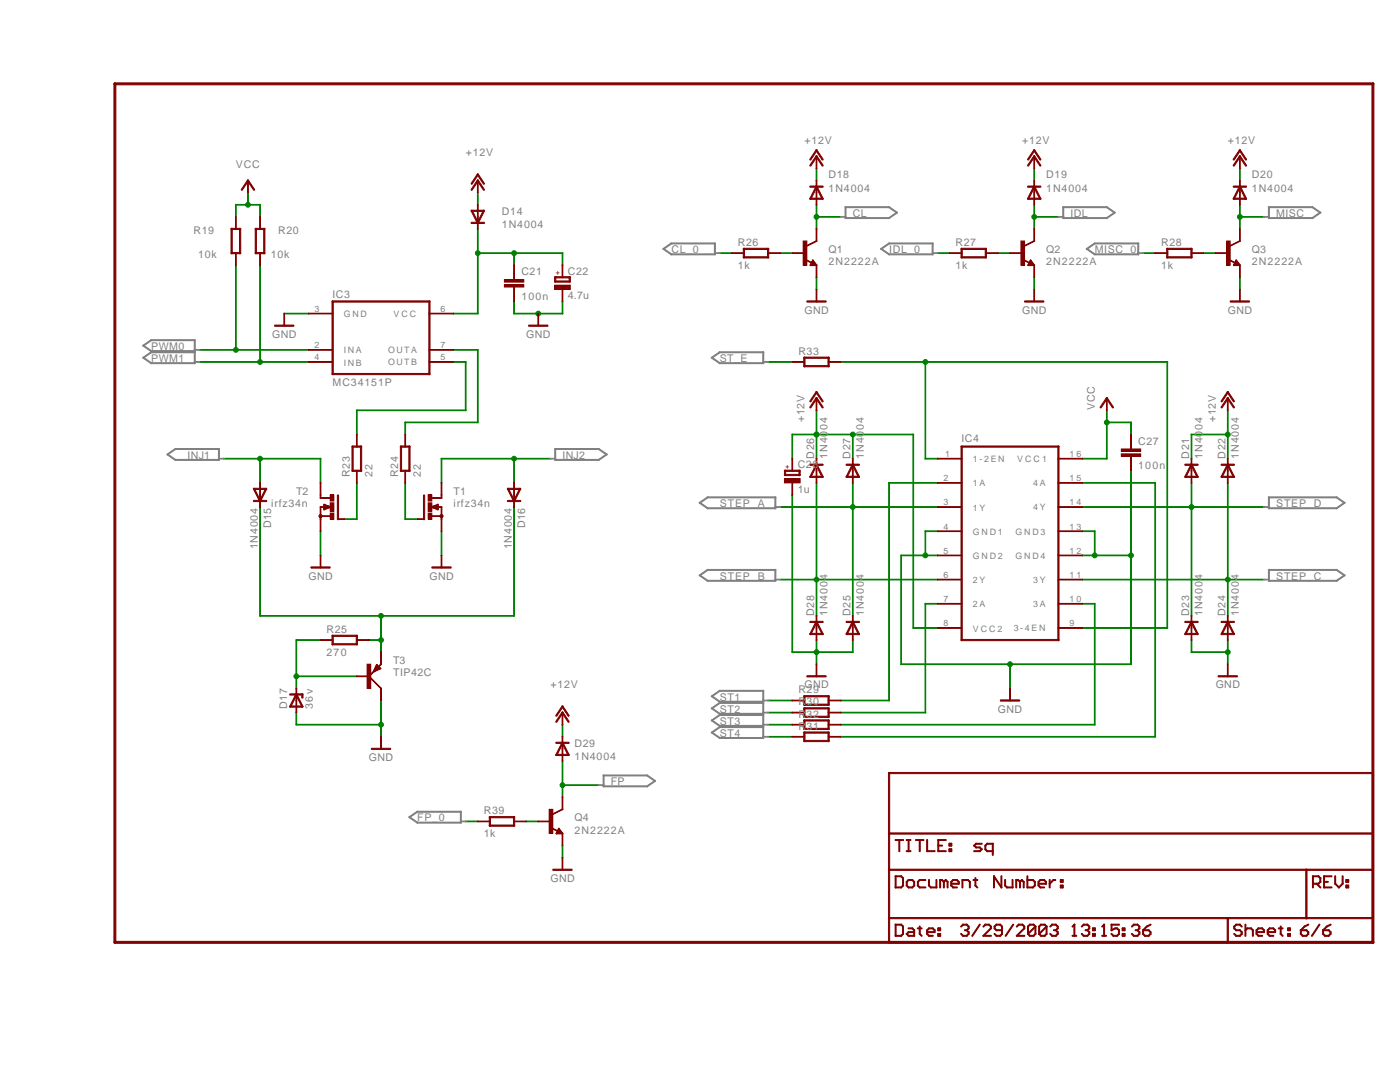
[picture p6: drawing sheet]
<svg xmlns="http://www.w3.org/2000/svg" width="279mm" height="216mm" viewBox="0 0 279 216" stroke-linecap="round" stroke-linejoin="round" font-family="sans-serif">
<defs><g id="words">
<g font-size="2.1" fill="#808080">
<text x="160.5" y="28.8">+12V</text>
<text x="204" y="28.8">+12V</text>
<text x="245" y="28.8">+12V</text>
<text x="47.1" y="33.6">VCC</text>
<text x="92.9" y="31.2">+12V</text>
<text x="165.4" y="35.6">D18</text>
<text x="208.8" y="35.6">D19</text>
<text x="249.9" y="35.6">D20</text>
<text x="165.4" y="38.2">1N4004</text>
<text x="208.8" y="38.2">1N4004</text>
<text x="249.9" y="38.2">1N4004</text>
<text x="38.6" y="46.7">R19</text>
<text x="55.5" y="46.7">R20</text>
<text x="100.2" y="45.5">1N4004</text>
<text x="100.2" y="42.8">D14</text>
<text x="170.2" y="43.3">CL</text>
<text x="213.6" y="43.3">IDL</text>
<text x="254.7" y="43.3">MISC</text>
<text x="39.6" y="51.5">10k</text>
<text x="54.1" y="51.5">10k</text>
<text x="134" y="50.5">CL_0</text>
<text x="147.3" y="49.1">R26</text>
<text x="147.3" y="53.6">1k</text>
<text x="165.4" y="50.5">Q1</text>
<text x="165.4" y="52.9">2N2222A</text>
<text x="177.4" y="50.5">IDL_0</text>
<text x="190.7" y="49.1">R27</text>
<text x="190.7" y="53.6">1k</text>
<text x="208.8" y="50.5">Q2</text>
<text x="208.8" y="52.9">2N2222A</text>
<text x="218.5" y="50.5">MISC_0</text>
<text x="231.7" y="49.1">R28</text>
<text x="231.7" y="53.6">1k</text>
<text x="249.9" y="50.5">Q3</text>
<text x="249.9" y="52.9">2N2222A</text>
<text x="66.4" y="59.4">IC3</text>
<text x="104" y="59.8">100n</text>
<text x="104" y="55">C21</text>
<text x="113.3" y="59.7">4.7u</text>
<text x="113.3" y="54.9">C22</text>
<text x="160.5" y="62.6">GND</text>
<text x="204" y="62.6">GND</text>
<text x="245" y="62.6">GND</text>
<text x="30.2" y="69.8">PWM0</text>
<text x="54.3" y="67.4">GND</text>
<text x="105" y="67.4">GND</text>
<text x="159.3" y="70.8">R33</text>
<text x="30.2" y="72.2">PWM1</text>
<text x="66.4" y="77">MC34151P</text>
<text x="143.6" y="72.2">ST_E</text>
<text x="218.5" y="81.9" transform="rotate(-90 218.5 81.9)">VCC</text>
<text x="160.5" y="84.3" transform="rotate(-90 160.5 84.3)">+12V</text>
<text x="191.9" y="88.1">IC4</text>
<text x="227.2" y="88.8">C27</text>
<text x="242.6" y="84.3" transform="rotate(-90 242.6 84.3)">+12V</text>
<text x="37.4" y="91.5">INJ1</text>
<text x="69.8" y="95.1" transform="rotate(-90 69.8 95.1)">R23</text>
<text x="74.4" y="95.1" transform="rotate(-90 74.4 95.1)">22</text>
<text x="79.4" y="95.1" transform="rotate(-90 79.4 95.1)">R24</text>
<text x="84" y="95.1" transform="rotate(-90 84 95.1)">22</text>
<text x="112.3" y="91.5">INJ2</text>
<text x="159.2" y="93.5">C28</text>
<text x="162.5" y="91.5" transform="rotate(-90 162.5 91.5)">D26</text>
<text x="165.1" y="91.5" transform="rotate(-90 165.1 91.5)">1N4004</text>
<text x="169.7" y="91.5" transform="rotate(-90 169.7 91.5)">D27</text>
<text x="172.4" y="91.5" transform="rotate(-90 172.4 91.5)">1N4004</text>
<text x="227.2" y="93.6">100n</text>
<text x="237.3" y="91.5" transform="rotate(-90 237.3 91.5)">D21</text>
<text x="240" y="91.5" transform="rotate(-90 240 91.5)">1N4004</text>
<text x="244.6" y="91.5" transform="rotate(-90 244.6 91.5)">D22</text>
<text x="247.2" y="91.5" transform="rotate(-90 247.2 91.5)">1N4004</text>
<text x="54.1" y="101.2">irfz34n</text>
<text x="59.1" y="98.8">T2</text>
<text x="90.5" y="101.2">irfz34n</text>
<text x="90.5" y="98.8">T1</text>
<text x="143.6" y="101.2">STEP_A</text>
<text x="159.2" y="98.3">1u</text>
<text x="254.7" y="101.2">STEP_D</text>
<text x="54.1" y="105.4" transform="rotate(-90 54.1 105.4)">D15</text>
<text x="104.8" y="105.4" transform="rotate(-90 104.8 105.4)">D16</text>
<text x="51.5" y="109.6" transform="rotate(-90 51.5 109.6)">1N4004</text>
<text x="102.2" y="109.6" transform="rotate(-90 102.2 109.6)">1N4004</text>
<text x="61.6" y="115.7">GND</text>
<text x="85.7" y="115.7">GND</text>
<text x="143.6" y="115.7">STEP_B</text>
<text x="254.7" y="115.7">STEP_C</text>
<text x="162.5" y="122.9" transform="rotate(-90 162.5 122.9)">D28</text>
<text x="165.1" y="122.9" transform="rotate(-90 165.1 122.9)">1N4004</text>
<text x="169.7" y="122.9" transform="rotate(-90 169.7 122.9)">D25</text>
<text x="172.4" y="122.9" transform="rotate(-90 172.4 122.9)">1N4004</text>
<text x="237.3" y="122.9" transform="rotate(-90 237.3 122.9)">D23</text>
<text x="240" y="122.9" transform="rotate(-90 240 122.9)">1N4004</text>
<text x="244.6" y="122.9" transform="rotate(-90 244.6 122.9)">D24</text>
<text x="247.2" y="122.9" transform="rotate(-90 247.2 122.9)">1N4004</text>
<text x="65.2" y="126.3">R25</text>
<text x="65.2" y="130.9">270</text>
<text x="78.5" y="132.5">T3</text>
<text x="78.5" y="135">TIP42C</text>
<text x="109.8" y="137.4">+12V</text>
<text x="160.5" y="137.4">GND</text>
<text x="242.6" y="137.4">GND</text>
<text x="57.3" y="141.5" transform="rotate(-90 57.3 141.5)">D17</text>
<text x="62.4" y="141.5" transform="rotate(-90 62.4 141.5)">36v</text>
<text x="143.6" y="139.8">ST1</text>
<text x="143.6" y="142.2">ST2</text>
<text x="159.3" y="138.4">R29</text>
<text x="159.3" y="140.8">R30</text>
<text x="159.3" y="143.2">R32</text>
<text x="199.2" y="142.2">GND</text>
<text x="114.7" y="149">D29</text>
<text x="143.6" y="147">ST4</text>
<text x="143.6" y="144.6">ST3</text>
<text x="159.3" y="145.6">R31</text>
<text x="73.6" y="151.8">GND</text>
<text x="114.7" y="151.6">1N4004</text>
<text x="121.9" y="156.7">FP</text>
<text x="83.3" y="163.9">FP_0</text>
<text x="96.6" y="167">1k</text>
<text x="96.6" y="162.5">R39</text>
<text x="114.7" y="166.3">2N2222A</text>
<text x="114.7" y="163.9">Q4</text>
<text x="109.8" y="176">GND</text>
</g>
<g font-size="1.8" fill="#808080">
<text x="62.8" y="62.2">3</text>
<text x="68.6" y="63.3">G N D</text>
<text x="78.5" y="63.3">V C C</text>
<text x="87.9" y="62.2">6</text>
<text x="62.8" y="69.5">2</text>
<text x="62.8" y="71.9">4</text>
<text x="68.6" y="70.5">I N A</text>
<text x="77.5" y="70.5">OUTA</text>
<text x="87.9" y="69.5">7</text>
<text x="87.9" y="71.9">5</text>
<text x="68.6" y="72.9">I N B</text>
<text x="77.5" y="72.9">OUTB</text>
<text x="188.6" y="91.2">1</text>
<text x="194.1" y="92.2">1 - 2 E N</text>
<text x="203" y="92.2">V C C 1</text>
<text x="213.5" y="91.2">1 6</text>
<text x="188.3" y="96">2</text>
<text x="188.3" y="100.8">3</text>
<text x="194.1" y="97.1">1 A</text>
<text x="194.1" y="101.9">1 Y</text>
<text x="206.2" y="97">4 A</text>
<text x="206.2" y="101.9">4 Y</text>
<text x="213.5" y="96">1 5</text>
<text x="213.5" y="100.8">1 4</text>
<text x="188.3" y="105.7">4</text>
<text x="194.1" y="106.7">G N D 1</text>
<text x="202.7" y="106.7">G N D 3</text>
<text x="213.5" y="105.7">1 3</text>
<text x="188.3" y="110.5">5</text>
<text x="194.1" y="111.5">G N D 2</text>
<text x="202.7" y="111.5">G N D 4</text>
<text x="213.5" y="110.5">1 2</text>
<text x="188.3" y="115.3">6</text>
<text x="194.1" y="116.4">2 Y</text>
<text x="206.2" y="116.3">3 Y</text>
<text x="213.5" y="115.3">1 1</text>
<text x="188.3" y="120.1">7</text>
<text x="188.3" y="125">8</text>
<text x="194.1" y="121.2">2 A</text>
<text x="202.3" y="126">3 - 4 E N</text>
<text x="206.2" y="121.2">3 A</text>
<text x="213.5" y="120.1">1 0</text>
<text x="213.5" y="125">9</text>
<text x="194.1" y="126">V C C 2</text>
</g>
<g font-size="1.4" fill="#800000">
<text x="111.7" y="54.9" transform="rotate(-90 111.7 54.9)">+</text>
<text x="157.6" y="93.6" transform="rotate(-90 157.6 93.6)">+</text>
</g>
</g></defs>
<path d="M162.9 33.6h.1v2.5h-.1z" fill-rule="evenodd" fill="#008000"/>
<path d="M162.9 33.6h.1v2.5h-.1z" fill="none" stroke="#008000" stroke-width=".2"/>
<path d="M206.3 33.6h.2l-.1 2.5h-.1z" fill-rule="evenodd" fill="#008000"/>
<path d="M206.3 33.6h.2l-.1 2.5h-.1z" fill="none" stroke="#008000" stroke-width=".2"/>
<path d="M247.4 33.6h.1v2.5h-.1z" fill-rule="evenodd" fill="#008000"/>
<path d="M247.4 33.6h.1v2.5h-.1z" fill="none" stroke="#008000" stroke-width=".2"/>
<path d="M162.9 86.7h.1v4.9h-.1z" fill-rule="evenodd" fill="#008000"/>
<path d="M162.9 86.7h.1v4.9h-.1z" fill="none" stroke="#008000" stroke-width=".2"/>
<path d="M162.9 81.8h.1v5l-.1-.1z" fill-rule="evenodd" fill="#008000"/>
<path d="M162.9 81.8h.1v5l-.1-.1z" fill="none" stroke="#008000" stroke-width=".2"/>
<path d="M162.9 86.7l7.3-.1 .1 .1-7.4 .1z" fill-rule="evenodd" fill="#008000"/>
<path d="M162.9 86.7l7.3-.1 .1 .1-7.4 .1z" fill="none" stroke="#008000" stroke-width=".2"/>
<circle cx="162.9" cy="86.7" r=".48" fill="#008000"/>
<circle cx="162.9" cy="86.7" r=".48" fill="none" stroke="#008000" stroke-width=".2"/>
<path d="M170.1 86.7h.2l-.1 4.9h-.1z" fill-rule="evenodd" fill="#008000"/>
<path d="M170.1 86.7h.2l-.1 4.9h-.1z" fill="none" stroke="#008000" stroke-width=".2"/>
<path d="M158.1 86.6l.1 .1v4.9h-.2z" fill-rule="evenodd" fill="#008000"/>
<path d="M158 86.7h.2v4.9h-.2z" fill="none" stroke="#008000" stroke-width=".2"/>
<path d="M158.1 86.6h4.9v.1l-4.9 .1z" fill-rule="evenodd" fill="#008000"/>
<path d="M158 86.7l5-.1v.1l-4.9 .1z" fill="none" stroke="#008000" stroke-width=".2"/>
<circle cx="162.9" cy="86.7" r=".48" fill="#008000"/>
<circle cx="162.9" cy="86.7" r=".48" fill="none" stroke="#008000" stroke-width=".2"/>
<path d="M182.2 125.2h4.9l.1 .1-5 .1z" fill-rule="evenodd" fill="#008000"/>
<path d="M182.2 125.2h4.9l.1 .1-5 .1z" fill="none" stroke="#008000" stroke-width=".2"/>
<path d="M182.2 86.6l.1 .1v38.7l-.1-.1z" fill-rule="evenodd" fill="#008000"/>
<path d="M182.2 86.6l.1 .1v38.7l-.1-.1z" fill="none" stroke="#008000" stroke-width=".2"/>
<path d="M170.1 86.7l12.2-.1v.1l-12.1 .1z" fill-rule="evenodd" fill="#008000"/>
<path d="M170.1 86.7l12.2-.1v.1l-12.1 .1z" fill="none" stroke="#008000" stroke-width=".2"/>
<circle cx="170.2" cy="86.7" r=".48" fill="#008000"/>
<circle cx="170.2" cy="86.7" r=".48" fill="none" stroke="#008000" stroke-width=".2"/>
<path d="M237.8 86.6l.1 .1-.1 4.9h-.1z" fill-rule="evenodd" fill="#008000"/>
<path d="M237.8 86.6l.1 .1-.1 4.9h-.1z" fill="none" stroke="#008000" stroke-width=".2"/>
<path d="M237.8 86.6h7.3v.1l-7.3 .1z" fill-rule="evenodd" fill="#008000"/>
<path d="M237.8 86.6h7.3v.1l-7.3 .1z" fill="none" stroke="#008000" stroke-width=".2"/>
<path d="M245 81.8h.1v5l-.1-.1z" fill-rule="evenodd" fill="#008000"/>
<path d="M245 81.8h.1v5l-.1-.1z" fill="none" stroke="#008000" stroke-width=".2"/>
<path d="M245 86.6l.1 .1v4.9h-.1z" fill-rule="evenodd" fill="#008000"/>
<path d="M245 86.7h.1v4.9h-.1z" fill="none" stroke="#008000" stroke-width=".2"/>
<circle cx="245" cy="86.7" r=".48" fill="#008000"/>
<circle cx="245" cy="86.7" r=".48" fill="none" stroke="#008000" stroke-width=".2"/>
<path d="M112.2 144.6h.1v2.5l-.1-.1z" fill-rule="evenodd" fill="#008000"/>
<path d="M112.2 144.6h.1v2.5l-.1-.1z" fill="none" stroke="#008000" stroke-width=".2"/>
<path d="M95.3 38.4h.1v2.5h-.1z" fill-rule="evenodd" fill="#008000"/>
<path d="M95.3 38.4h.1v2.5h-.1z" fill="none" stroke="#008000" stroke-width=".2"/>
<path d="M56.7 62.5h4.9v.1h-4.9z" fill-rule="evenodd" fill="#008000"/>
<path d="M56.7 62.5h4.9v.1h-4.9z" fill="none" stroke="#008000" stroke-width=".2"/>
<path d="M63.9 106h.1v4.9h-.1z" fill-rule="evenodd" fill="#008000"/>
<path d="M63.9 106h.1v4.9h-.1z" fill="none" stroke="#008000" stroke-width=".2"/>
<path d="M88 106h.2l-.1 4.9h-.1z" fill-rule="evenodd" fill="#008000"/>
<path d="M88.1 105.9l.1 .1-.1 4.9h-.1z" fill="none" stroke="#008000" stroke-width=".2"/>
<path d="M76 139.7h.1v5l-.1-.1z" fill-rule="evenodd" fill="#008000"/>
<path d="M76 139.7h.1v5l-.1-.1z" fill="none" stroke="#008000" stroke-width=".2"/>
<path d="M76 144.6h.1v2.5l-.1-.1z" fill-rule="evenodd" fill="#008000"/>
<path d="M76 144.6h.1v2.5l-.1-.1z" fill="none" stroke="#008000" stroke-width=".2"/>
<path d="M59.1 144.6l17-.1v.1l-17 .1z" fill-rule="evenodd" fill="#008000"/>
<path d="M59.1 144.6l17-.1v.1l-17 .1z" fill="none" stroke="#008000" stroke-width=".2"/>
<path d="M59.1 142.2h.1v2.5l-.1-.1z" fill-rule="evenodd" fill="#008000"/>
<path d="M59.1 142.2h.1v2.5l-.1-.1z" fill="none" stroke="#008000" stroke-width=".2"/>
<circle cx="76" cy="144.6" r=".48" fill="#008000"/>
<circle cx="76" cy="144.6" r=".48" fill="none" stroke="#008000" stroke-width=".2"/>
<path d="M206.3 55.3h.2l-.1 2.5h-.1z" fill-rule="evenodd" fill="#008000"/>
<path d="M206.3 55.3h.2l-.1 2.5h-.1z" fill="none" stroke="#008000" stroke-width=".2"/>
<path d="M247.4 55.3h.1v2.5h-.1z" fill-rule="evenodd" fill="#008000"/>
<path d="M247.4 55.3h.1v2.5h-.1z" fill="none" stroke="#008000" stroke-width=".2"/>
<path d="M112.2 60.1h.1v2.5h-.1z" fill-rule="evenodd" fill="#008000"/>
<path d="M112.2 60.1h.1v2.5h-.1z" fill="none" stroke="#008000" stroke-width=".2"/>
<path d="M107.4 62.5h4.9v.1h-4.9z" fill-rule="evenodd" fill="#008000"/>
<path d="M107.4 62.5h4.9v.1h-4.9z" fill="none" stroke="#008000" stroke-width=".2"/>
<path d="M102.5 62.5h5v.1h-4.9z" fill-rule="evenodd" fill="#008000"/>
<path d="M102.5 62.5h5v.1h-4.9z" fill="none" stroke="#008000" stroke-width=".2"/>
<path d="M102.5 60.1h.2l-.1 2.5h-.1z" fill-rule="evenodd" fill="#008000"/>
<path d="M102.5 60.1h.2l-.1 2.5h-.1z" fill="none" stroke="#008000" stroke-width=".2"/>
<circle cx="107.4" cy="62.6" r=".48" fill="#008000"/>
<circle cx="107.4" cy="62.6" r=".48" fill="none" stroke="#008000" stroke-width=".2"/>
<path d="M216 105.9h2.5v.1l-2.5 .1z" fill-rule="evenodd" fill="#008000"/>
<path d="M216 105.9h2.5v.1l-2.5 .1z" fill="none" stroke="#008000" stroke-width=".2"/>
<path d="M218.4 105.9l.1 .1v4.9h-.1z" fill-rule="evenodd" fill="#008000"/>
<path d="M218.4 105.9l.1 .1v4.9h-.1z" fill="none" stroke="#008000" stroke-width=".2"/>
<path d="M216 110.8h2.5v.1h-2.5z" fill-rule="evenodd" fill="#008000"/>
<path d="M216 110.8h2.5v.1h-2.5z" fill="none" stroke="#008000" stroke-width=".2"/>
<path d="M218.4 110.8h7.3l.1 .1h-7.4z" fill-rule="evenodd" fill="#008000"/>
<path d="M218.4 110.8h7.3l.1 .1h-7.4z" fill="none" stroke="#008000" stroke-width=".2"/>
<circle cx="218.5" cy="110.8" r=".48" fill="#008000"/>
<circle cx="218.5" cy="110.8" r=".48" fill="none" stroke="#008000" stroke-width=".2"/>
<path d="M225.7 110.8h.1l-.1 21.8h-.1z" fill-rule="evenodd" fill="#008000"/>
<path d="M225.7 110.8h.1l-.1 21.8h-.1z" fill="none" stroke="#008000" stroke-width=".2"/>
<path d="M201.5 132.5h24.2l.1 .1h-24.3z" fill-rule="evenodd" fill="#008000"/>
<path d="M201.5 132.5h24.2l.1 .1h-24.3z" fill="none" stroke="#008000" stroke-width=".2"/>
<path d="M201.5 132.5h.1v4.9h-.1z" fill-rule="evenodd" fill="#008000"/>
<path d="M201.5 132.5h.1v4.9h-.1z" fill="none" stroke="#008000" stroke-width=".2"/>
<path d="M179.8 132.5h21.8v.1h-21.8z" fill-rule="evenodd" fill="#008000"/>
<path d="M179.8 132.5h21.8v.1h-21.8z" fill="none" stroke="#008000" stroke-width=".2"/>
<circle cx="201.6" cy="132.5" r=".48" fill="#008000"/>
<circle cx="201.6" cy="132.5" r=".48" fill="none" stroke="#008000" stroke-width=".2"/>
<path d="M179.8 110.8h.1v21.8h-.1z" fill-rule="evenodd" fill="#008000"/>
<path d="M179.8 110.8h.1v21.8h-.1z" fill="none" stroke="#008000" stroke-width=".2"/>
<path d="M184.6 105.9h2.5l.1 .1-2.6 .1z" fill-rule="evenodd" fill="#008000"/>
<path d="M184.6 105.9h2.5l.1 .1-2.6 .1z" fill="none" stroke="#008000" stroke-width=".2"/>
<path d="M184.6 105.9l.1 .1v4.9h-.1z" fill-rule="evenodd" fill="#008000"/>
<path d="M184.6 105.9l.1 .1v4.9h-.1z" fill="none" stroke="#008000" stroke-width=".2"/>
<path d="M184.6 110.8h2.5l.1 .1h-2.6z" fill-rule="evenodd" fill="#008000"/>
<path d="M184.6 110.8h2.5l.1 .1h-2.6z" fill="none" stroke="#008000" stroke-width=".2"/>
<path d="M179.8 110.8h4.9v.1h-4.9z" fill-rule="evenodd" fill="#008000"/>
<path d="M179.8 110.8h4.9v.1h-4.9z" fill="none" stroke="#008000" stroke-width=".2"/>
<circle cx="184.7" cy="110.8" r=".48" fill="#008000"/>
<circle cx="184.7" cy="110.8" r=".48" fill="none" stroke="#008000" stroke-width=".2"/>
<path d="M225.7 93.9h.1l-.1 17h-.1z" fill-rule="evenodd" fill="#008000"/>
<path d="M225.7 93.9h.1l-.1 17h-.1z" fill="none" stroke="#008000" stroke-width=".2"/>
<circle cx="225.7" cy="110.8" r=".48" fill="#008000"/>
<circle cx="225.7" cy="110.8" r=".48" fill="none" stroke="#008000" stroke-width=".2"/>
<path d="M162.9 127.6l.1 .1v2.5h-.1z" fill-rule="evenodd" fill="#008000"/>
<path d="M162.9 127.6l.1 .1v2.5h-.1z" fill="none" stroke="#008000" stroke-width=".2"/>
<path d="M162.9 130.1h.1v2.5h-.1z" fill-rule="evenodd" fill="#008000"/>
<path d="M162.9 130.1h.1v2.5h-.1z" fill="none" stroke="#008000" stroke-width=".2"/>
<path d="M162.9 130.1h7.3l.1 .1h-7.4z" fill-rule="evenodd" fill="#008000"/>
<path d="M162.9 130.1h7.3l.1 .1h-7.4z" fill="none" stroke="#008000" stroke-width=".2"/>
<circle cx="162.9" cy="130.1" r=".48" fill="#008000"/>
<circle cx="162.9" cy="130.1" r=".48" fill="none" stroke="#008000" stroke-width=".2"/>
<path d="M170.2 127.6l.1 .1-.1 2.5h-.1z" fill-rule="evenodd" fill="#008000"/>
<path d="M170.2 127.6l.1 .1-.1 2.5h-.1z" fill="none" stroke="#008000" stroke-width=".2"/>
<path d="M158.1 98.7h.1v31.5h-.2z" fill-rule="evenodd" fill="#008000"/>
<path d="M158.1 98.7h.1v31.5h-.2z" fill="none" stroke="#008000" stroke-width=".2"/>
<path d="M158.1 130.1h4.9v.1h-4.9z" fill-rule="evenodd" fill="#008000"/>
<path d="M158.1 130.1h4.9v.1h-4.9z" fill="none" stroke="#008000" stroke-width=".2"/>
<path d="M237.8 127.6l.1 .1-.1 2.5h-.1z" fill-rule="evenodd" fill="#008000"/>
<path d="M237.8 127.6l.1 .1-.1 2.5h-.1z" fill="none" stroke="#008000" stroke-width=".2"/>
<path d="M237.8 130.1h7.3v.1h-7.3z" fill-rule="evenodd" fill="#008000"/>
<path d="M237.8 130.1h7.3v.1h-7.3z" fill="none" stroke="#008000" stroke-width=".2"/>
<path d="M245 130.1h.1v2.5h-.1z" fill-rule="evenodd" fill="#008000"/>
<path d="M245 130.1h.1v2.5h-.1z" fill="none" stroke="#008000" stroke-width=".2"/>
<path d="M245 127.6l.1 .1v2.5h-.1z" fill-rule="evenodd" fill="#008000"/>
<path d="M245 127.6l.1 .1v2.5h-.1z" fill="none" stroke="#008000" stroke-width=".2"/>
<circle cx="245" cy="130.1" r=".48" fill="#008000"/>
<circle cx="245" cy="130.1" r=".48" fill="none" stroke="#008000" stroke-width=".2"/>
<path d="M112.2 168.7h.1v2.5h-.1z" fill-rule="evenodd" fill="#008000"/>
<path d="M112.2 168.7h.1v2.5h-.1z" fill="none" stroke="#008000" stroke-width=".2"/>
<path d="M162.9 55.3h.1v2.5h-.1z" fill-rule="evenodd" fill="#008000"/>
<path d="M162.9 55.3h.1v2.5h-.1z" fill="none" stroke="#008000" stroke-width=".2"/>
<path d="M47 69.8l14.6-.1v.1l-14.6 .1z" fill-rule="evenodd" fill="#008000"/>
<path d="M47 69.8l14.6-.1v.1l-14.6 .1z" fill="none" stroke="#008000" stroke-width=".2"/>
<path d="M47 52.9h.1v17l-.1-.1z" fill-rule="evenodd" fill="#008000"/>
<path d="M47 52.9h.1v17l-.1-.1z" fill="none" stroke="#008000" stroke-width=".2"/>
<path d="M39.8 69.8l7.3-.1v.1l-7.3 .1z" fill-rule="evenodd" fill="#008000"/>
<path d="M39.8 69.8l7.3-.1v.1l-7.3 .1z" fill="none" stroke="#008000" stroke-width=".2"/>
<circle cx="47.1" cy="69.8" r=".48" fill="#008000"/>
<circle cx="47.1" cy="69.8" r=".48" fill="none" stroke="#008000" stroke-width=".2"/>
<path d="M51.8 72.2h9.8v.1h-9.7z" fill-rule="evenodd" fill="#008000"/>
<path d="M51.8 72.2h9.8v.1h-9.7z" fill="none" stroke="#008000" stroke-width=".2"/>
<path d="M39.8 72.2h12.1l.1 .1h-12.2z" fill-rule="evenodd" fill="#008000"/>
<path d="M39.8 72.2h12.1l.1 .1h-12.2z" fill="none" stroke="#008000" stroke-width=".2"/>
<path d="M51.8 52.9h.2l-.1 19.4h-.1z" fill-rule="evenodd" fill="#008000"/>
<path d="M51.8 52.9h.2l-.1 19.4h-.1z" fill="none" stroke="#008000" stroke-width=".2"/>
<circle cx="51.9" cy="72.2" r=".48" fill="#008000"/>
<circle cx="51.9" cy="72.2" r=".48" fill="none" stroke="#008000" stroke-width=".2"/>
<path d="M47 40.8h.1v2.5h-.1z" fill-rule="evenodd" fill="#008000"/>
<path d="M47 40.8h.1v2.5h-.1z" fill="none" stroke="#008000" stroke-width=".2"/>
<path d="M47 40.8h2.5l.1 .1h-2.6z" fill-rule="evenodd" fill="#008000"/>
<path d="M47 40.8h2.5l.1 .1h-2.6z" fill="none" stroke="#008000" stroke-width=".2"/>
<path d="M49.4 40.8h2.5l.1 .1h-2.5z" fill-rule="evenodd" fill="#008000"/>
<path d="M49.4 40.8h2.5l.1 .1h-2.5z" fill="none" stroke="#008000" stroke-width=".2"/>
<path d="M51.8 40.8h.2l-.1 2.5h-.1z" fill-rule="evenodd" fill="#008000"/>
<path d="M51.8 40.8h.2l-.1 2.5h-.1z" fill="none" stroke="#008000" stroke-width=".2"/>
<path d="M49.4 38.4h.2l-.1 2.5h-.1z" fill-rule="evenodd" fill="#008000"/>
<path d="M49.4 38.4h.2l-.1 2.5h-.1z" fill="none" stroke="#008000" stroke-width=".2"/>
<circle cx="49.5" cy="40.9" r=".48" fill="#008000"/>
<circle cx="49.5" cy="40.9" r=".48" fill="none" stroke="#008000" stroke-width=".2"/>
<path d="M220.9 81.8h.1l-.1 2.6-.1-.1z" fill-rule="evenodd" fill="#008000"/>
<path d="M220.9 81.8h.1l-.1 2.6-.1-.1z" fill="none" stroke="#008000" stroke-width=".2"/>
<path d="M225.7 84.2l.1 .1-.1 2.5-.1-.1z" fill-rule="evenodd" fill="#008000"/>
<path d="M225.7 84.2l.1 .1-.1 2.5-.1-.1z" fill="none" stroke="#008000" stroke-width=".2"/>
<path d="M220.9 84.2h4.8l.1 .1-4.9 .1z" fill-rule="evenodd" fill="#008000"/>
<path d="M220.9 84.2h4.8l.1 .1-4.9 .1z" fill="none" stroke="#008000" stroke-width=".2"/>
<circle cx="220.9" cy="84.3" r=".48" fill="#008000"/>
<circle cx="220.9" cy="84.3" r=".48" fill="none" stroke="#008000" stroke-width=".2"/>
<path d="M220.9 84.2l.1 .1-.1 7.3h-.1z" fill-rule="evenodd" fill="#008000"/>
<path d="M220.9 84.2l.1 .1-.1 7.3h-.1z" fill="none" stroke="#008000" stroke-width=".2"/>
<path d="M216 91.5h4.9l.1 .1h-5z" fill-rule="evenodd" fill="#008000"/>
<path d="M216 91.5h4.9l.1 .1h-5z" fill="none" stroke="#008000" stroke-width=".2"/>
<path d="M68.7 103.6l2.5-.1 .1 .1-2.5 .1z" fill-rule="evenodd" fill="#008000"/>
<path d="M68.7 103.6l2.5-.1 .1 .1-2.5 .1z" fill="none" stroke="#008000" stroke-width=".2"/>
<path d="M71.2 96.3h.1l-.1 7.4-.1-.1z" fill-rule="evenodd" fill="#008000"/>
<path d="M71.1 96.3h.2l-.1 7.4-.1-.1z" fill="none" stroke="#008000" stroke-width=".2"/>
<path d="M71.1 81.8h.2l-.1 5-.1-.1z" fill-rule="evenodd" fill="#008000"/>
<path d="M71.1 81.8h.2l-.1 5-.1-.1z" fill="none" stroke="#008000" stroke-width=".2"/>
<path d="M71.1 81.8h21.9v.1h-21.8z" fill-rule="evenodd" fill="#008000"/>
<path d="M71.1 81.8h21.9v.1h-21.8z" fill="none" stroke="#008000" stroke-width=".2"/>
<path d="M92.9 72.2h.1v9.7h-.1z" fill-rule="evenodd" fill="#008000"/>
<path d="M92.9 72.2h.1v9.7h-.1z" fill="none" stroke="#008000" stroke-width=".2"/>
<path d="M90.5 72.2h2.5v.1h-2.5z" fill-rule="evenodd" fill="#008000"/>
<path d="M90.5 72.2h2.5v.1h-2.5z" fill="none" stroke="#008000" stroke-width=".2"/>
<path d="M80.8 103.6l2.5-.1 .1 .1-2.6 .1z" fill-rule="evenodd" fill="#008000"/>
<path d="M80.8 103.6l2.5-.1 .1 .1-2.6 .1z" fill="none" stroke="#008000" stroke-width=".2"/>
<path d="M80.8 96.3h.1v7.4l-.1-.1z" fill-rule="evenodd" fill="#008000"/>
<path d="M80.8 96.3h.1v7.4l-.1-.1z" fill="none" stroke="#008000" stroke-width=".2"/>
<path d="M80.8 84.3h.1v2.5l-.1-.1z" fill-rule="evenodd" fill="#008000"/>
<path d="M80.8 84.3h.1v2.5l-.1-.1z" fill="none" stroke="#008000" stroke-width=".2"/>
<path d="M80.8 84.3l14.6-.1v.1l-14.6 .1z" fill-rule="evenodd" fill="#008000"/>
<path d="M80.8 84.3l14.6-.1v.1l-14.6 .1z" fill="none" stroke="#008000" stroke-width=".2"/>
<path d="M95.3 69.8h.1v14.6l-.1-.1z" fill-rule="evenodd" fill="#008000"/>
<path d="M95.3 69.8h.1v14.6l-.1-.1z" fill="none" stroke="#008000" stroke-width=".2"/>
<path d="M90.5 69.8l4.9-.1v.1l-4.9 .1z" fill-rule="evenodd" fill="#008000"/>
<path d="M90.5 69.8l4.9-.1v.1l-4.9 .1z" fill="none" stroke="#008000" stroke-width=".2"/>
<path d="M63.9 91.5h.1v4.9h-.1z" fill-rule="evenodd" fill="#008000"/>
<path d="M63.9 91.5h.1v4.9h-.1z" fill="none" stroke="#008000" stroke-width=".2"/>
<path d="M51.8 91.5h12.2v.1h-12.1z" fill-rule="evenodd" fill="#008000"/>
<path d="M51.8 91.5h12.2v.1h-12.1z" fill="none" stroke="#008000" stroke-width=".2"/>
<path d="M44.6 91.5h7.3l.1 .1h-7.4z" fill-rule="evenodd" fill="#008000"/>
<path d="M44.6 91.5h7.3l.1 .1h-7.4z" fill="none" stroke="#008000" stroke-width=".2"/>
<path d="M51.8 91.5h.2l-.1 4.9h-.1z" fill-rule="evenodd" fill="#008000"/>
<path d="M51.8 91.5h.2l-.1 4.9h-.1z" fill="none" stroke="#008000" stroke-width=".2"/>
<circle cx="51.9" cy="91.5" r=".48" fill="#008000"/>
<circle cx="51.9" cy="91.5" r=".48" fill="none" stroke="#008000" stroke-width=".2"/>
<path d="M88 91.5h.2l-.1 4.9h-.1z" fill-rule="evenodd" fill="#008000"/>
<path d="M88 91.5h.2l-.1 4.9h-.1z" fill="none" stroke="#008000" stroke-width=".2"/>
<path d="M88 91.5h14.6l.1 .1h-14.6z" fill-rule="evenodd" fill="#008000"/>
<path d="M88 91.5h14.6l.1 .1h-14.6z" fill="none" stroke="#008000" stroke-width=".2"/>
<path d="M102.5 91.5h7.4v.1h-7.3z" fill-rule="evenodd" fill="#008000"/>
<path d="M102.5 91.5h7.4v.1h-7.3z" fill="none" stroke="#008000" stroke-width=".2"/>
<path d="M102.5 91.5h.2l-.1 4.9h-.1z" fill-rule="evenodd" fill="#008000"/>
<path d="M102.5 91.5h.2l-.1 4.9h-.1z" fill="none" stroke="#008000" stroke-width=".2"/>
<circle cx="102.6" cy="91.5" r=".48" fill="#008000"/>
<circle cx="102.6" cy="91.5" r=".48" fill="none" stroke="#008000" stroke-width=".2"/>
<path d="M51.8 101.1h.2l-.1 21.9-.1-.1z" fill-rule="evenodd" fill="#008000"/>
<path d="M51.8 101.1h.2l-.1 21.9-.1-.1z" fill="none" stroke="#008000" stroke-width=".2"/>
<path d="M51.8 122.9l24.3-.1v.1l-24.2 .1z" fill-rule="evenodd" fill="#008000"/>
<path d="M51.8 122.9l24.3-.1v.1l-24.2 .1z" fill="none" stroke="#008000" stroke-width=".2"/>
<path d="M76 122.9h.1v4.9l-.1-.1z" fill-rule="evenodd" fill="#008000"/>
<path d="M76 122.9h.1v4.9l-.1-.1z" fill="none" stroke="#008000" stroke-width=".2"/>
<path d="M76 127.7h.1v2.5h-.1z" fill-rule="evenodd" fill="#008000"/>
<path d="M76 127.7h.1v2.5h-.1z" fill="none" stroke="#008000" stroke-width=".2"/>
<path d="M76 122.9l26.6-.1 .1 .1-26.7 .1z" fill-rule="evenodd" fill="#008000"/>
<path d="M76 122.9l26.6-.1 .1 .1-26.7 .1z" fill="none" stroke="#008000" stroke-width=".2"/>
<path d="M102.6 101.1h.1l-.1 21.9-.1-.1z" fill-rule="evenodd" fill="#008000"/>
<path d="M102.5 101.1h.2l-.1 21.9-.1-.1z" fill="none" stroke="#008000" stroke-width=".2"/>
<circle cx="76" cy="122.9" r=".48" fill="#008000"/>
<circle cx="76" cy="122.9" r=".48" fill="none" stroke="#008000" stroke-width=".2"/>
<path d="M73.6 127.7l2.5-.1v.1l-2.5 .1z" fill-rule="evenodd" fill="#008000"/>
<path d="M73.6 127.7l2.5-.1v.1l-2.5 .1z" fill="none" stroke="#008000" stroke-width=".2"/>
<circle cx="76" cy="127.7" r=".48" fill="#008000"/>
<circle cx="76" cy="127.7" r=".48" fill="none" stroke="#008000" stroke-width=".2"/>
<path d="M59.1 134.9h.1v2.5h-.1z" fill-rule="evenodd" fill="#008000"/>
<path d="M59.1 134.9h.1v2.5h-.1z" fill="none" stroke="#008000" stroke-width=".2"/>
<path d="M59.1 127.7h.1v7.3h-.1z" fill-rule="evenodd" fill="#008000"/>
<path d="M59.1 127.7h.1v7.3h-.1z" fill="none" stroke="#008000" stroke-width=".2"/>
<path d="M59.1 127.7l4.9-.1v.1l-4.9 .1z" fill-rule="evenodd" fill="#008000"/>
<path d="M59.1 127.7l4.9-.1v.1l-4.9 .1z" fill="none" stroke="#008000" stroke-width=".2"/>
<path d="M59.1 134.9h12.1l.1 .1h-12.2z" fill-rule="evenodd" fill="#008000"/>
<path d="M59.1 134.9h12.1l.1 .1h-12.2z" fill="none" stroke="#008000" stroke-width=".2"/>
<circle cx="59.1" cy="135" r=".48" fill="#008000"/>
<circle cx="59.1" cy="135" r=".48" fill="none" stroke="#008000" stroke-width=".2"/>
<path d="M162.9 40.8h.1v2.5h-.1z" fill-rule="evenodd" fill="#008000"/>
<path d="M162.9 40.8h.1v2.5h-.1z" fill="none" stroke="#008000" stroke-width=".2"/>
<path d="M162.9 43.2h.1v2.6l-.1-.1z" fill-rule="evenodd" fill="#008000"/>
<path d="M162.9 43.2h.1v2.6l-.1-.1z" fill="none" stroke="#008000" stroke-width=".2"/>
<path d="M162.9 43.2h4.9v.1h-4.9z" fill-rule="evenodd" fill="#008000"/>
<path d="M162.9 43.2h4.9v.1h-4.9z" fill="none" stroke="#008000" stroke-width=".2"/>
<circle cx="162.9" cy="43.3" r=".48" fill="#008000"/>
<circle cx="162.9" cy="43.3" r=".48" fill="none" stroke="#008000" stroke-width=".2"/>
<path d="M155.7 50.4h2.5v.1l-2.5 .1z" fill-rule="evenodd" fill="#008000"/>
<path d="M155.7 50.4h2.5v.1l-2.5 .1z" fill="none" stroke="#008000" stroke-width=".2"/>
<path d="M199.1 50.4h2.5v.1l-2.5 .1z" fill-rule="evenodd" fill="#008000"/>
<path d="M199.1 50.5l2.5-.1v.1l-2.5 .1z" fill="none" stroke="#008000" stroke-width=".2"/>
<path d="M206.3 43.2h.2l-.1 2.6-.1-.1z" fill-rule="evenodd" fill="#008000"/>
<path d="M206.3 43.2h.2l-.1 2.6-.1-.1z" fill="none" stroke="#008000" stroke-width=".2"/>
<path d="M206.3 40.8h.2l-.1 2.5h-.1z" fill-rule="evenodd" fill="#008000"/>
<path d="M206.3 40.8h.2l-.1 2.5h-.1z" fill="none" stroke="#008000" stroke-width=".2"/>
<path d="M206.3 43.2h5v.1h-4.9z" fill-rule="evenodd" fill="#008000"/>
<path d="M206.3 43.2h5v.1h-4.9z" fill="none" stroke="#008000" stroke-width=".2"/>
<circle cx="206.4" cy="43.3" r=".48" fill="#008000"/>
<circle cx="206.4" cy="43.3" r=".48" fill="none" stroke="#008000" stroke-width=".2"/>
<path d="M247.4 43.2h.1v2.6l-.1-.1z" fill-rule="evenodd" fill="#008000"/>
<path d="M247.4 43.2h.1v2.6l-.1-.1z" fill="none" stroke="#008000" stroke-width=".2"/>
<path d="M247.4 40.8h.1v2.5h-.1z" fill-rule="evenodd" fill="#008000"/>
<path d="M247.4 40.8h.1v2.5h-.1z" fill="none" stroke="#008000" stroke-width=".2"/>
<path d="M247.4 43.2h4.9v.1h-4.9z" fill-rule="evenodd" fill="#008000"/>
<path d="M247.4 43.2h4.9v.1h-4.9z" fill="none" stroke="#008000" stroke-width=".2"/>
<circle cx="247.4" cy="43.3" r=".48" fill="#008000"/>
<circle cx="247.4" cy="43.3" r=".48" fill="none" stroke="#008000" stroke-width=".2"/>
<path d="M240.2 50.4h2.4l.1 .1-2.5 .1z" fill-rule="evenodd" fill="#008000"/>
<path d="M240.1 50.5l2.5-.1 .1 .1-2.5 .1z" fill="none" stroke="#008000" stroke-width=".2"/>
<path d="M170.2 101.1h16.9l.1 .1h-17z" fill-rule="evenodd" fill="#008000"/>
<path d="M170.2 101.1h16.9l.1 .1h-17z" fill="none" stroke="#008000" stroke-width=".2"/>
<path d="M155.7 101.1h14.5l.1 .1h-14.6z" fill-rule="evenodd" fill="#008000"/>
<path d="M155.7 101.1h14.5l.1 .1h-14.6z" fill="none" stroke="#008000" stroke-width=".2"/>
<path d="M170.2 96.3h.1l-.1 4.9h-.1z" fill-rule="evenodd" fill="#008000"/>
<path d="M170.2 96.3h.1l-.1 4.9h-.1z" fill="none" stroke="#008000" stroke-width=".2"/>
<circle cx="170.2" cy="101.2" r=".48" fill="#008000"/>
<circle cx="170.2" cy="101.2" r=".48" fill="none" stroke="#008000" stroke-width=".2"/>
<path d="M170.2 101.1h.1l-.1 21.9-.1-.1z" fill-rule="evenodd" fill="#008000"/>
<path d="M170.2 101.1h.1l-.1 21.9-.1-.1z" fill="none" stroke="#008000" stroke-width=".2"/>
<path d="M162.9 115.6h24.2l.1 .1h-24.3z" fill-rule="evenodd" fill="#008000"/>
<path d="M162.9 115.6h24.2l.1 .1h-24.3z" fill="none" stroke="#008000" stroke-width=".2"/>
<path d="M155.7 115.6h7.3v.1h-7.3z" fill-rule="evenodd" fill="#008000"/>
<path d="M155.7 115.6h7.3v.1h-7.3z" fill="none" stroke="#008000" stroke-width=".2"/>
<path d="M162.9 115.6h.1v7.4l-.1-.1z" fill-rule="evenodd" fill="#008000"/>
<path d="M162.9 115.6h.1v7.4l-.1-.1z" fill="none" stroke="#008000" stroke-width=".2"/>
<circle cx="162.9" cy="115.7" r=".48" fill="#008000"/>
<circle cx="162.9" cy="115.7" r=".48" fill="none" stroke="#008000" stroke-width=".2"/>
<path d="M162.9 96.3h.1v19.4h-.1z" fill-rule="evenodd" fill="#008000"/>
<path d="M162.9 96.3h.1v19.4h-.1z" fill="none" stroke="#008000" stroke-width=".2"/>
<path d="M216 115.6h29.1v.1h-29.1z" fill-rule="evenodd" fill="#008000"/>
<path d="M216 115.6h29.1v.1h-29.1z" fill="none" stroke="#008000" stroke-width=".2"/>
<path d="M245 115.6h7.3v.1h-7.3z" fill-rule="evenodd" fill="#008000"/>
<path d="M245 115.6h7.3v.1h-7.3z" fill="none" stroke="#008000" stroke-width=".2"/>
<path d="M245 115.6h.1v7.4l-.1-.1z" fill-rule="evenodd" fill="#008000"/>
<path d="M245 115.6h.1v7.4l-.1-.1z" fill="none" stroke="#008000" stroke-width=".2"/>
<circle cx="245" cy="115.7" r=".48" fill="#008000"/>
<circle cx="245" cy="115.7" r=".48" fill="none" stroke="#008000" stroke-width=".2"/>
<path d="M245 96.3h.1v19.4h-.1z" fill-rule="evenodd" fill="#008000"/>
<path d="M245 96.3h.1v19.4h-.1z" fill="none" stroke="#008000" stroke-width=".2"/>
<path d="M216 101.1h21.8l.1 .1h-21.9z" fill-rule="evenodd" fill="#008000"/>
<path d="M216 101.1h21.8l.1 .1h-21.9z" fill="none" stroke="#008000" stroke-width=".2"/>
<path d="M237.8 101.1h14.5v.1h-14.5z" fill-rule="evenodd" fill="#008000"/>
<path d="M237.8 101.1h14.5v.1h-14.5z" fill="none" stroke="#008000" stroke-width=".2"/>
<path d="M237.8 101.1h.1l-.1 21.9-.1-.1z" fill-rule="evenodd" fill="#008000"/>
<path d="M237.8 101.1h.1l-.1 21.9-.1-.1z" fill="none" stroke="#008000" stroke-width=".2"/>
<circle cx="237.8" cy="101.2" r=".48" fill="#008000"/>
<circle cx="237.8" cy="101.2" r=".48" fill="none" stroke="#008000" stroke-width=".2"/>
<path d="M237.8 96.3h.1l-.1 4.9h-.1z" fill-rule="evenodd" fill="#008000"/>
<path d="M237.8 96.3h.1l-.1 4.9h-.1z" fill="none" stroke="#008000" stroke-width=".2"/>
<path d="M184.6 120.4h2.5l.1 .1h-2.6z" fill-rule="evenodd" fill="#008000"/>
<path d="M184.6 120.4h2.5l.1 .1h-2.6z" fill="none" stroke="#008000" stroke-width=".2"/>
<path d="M184.6 120.4h.1v21.9l-.1-.1z" fill-rule="evenodd" fill="#008000"/>
<path d="M184.6 120.4h.1v21.9l-.1-.1z" fill="none" stroke="#008000" stroke-width=".2"/>
<path d="M167.7 142.1h17v.1l-17 .1z" fill-rule="evenodd" fill="#008000"/>
<path d="M167.7 142.1h17v.1l-17 .1z" fill="none" stroke="#008000" stroke-width=".2"/>
<path d="M177.4 96.3h9.7l.1 .1h-9.8z" fill-rule="evenodd" fill="#008000"/>
<path d="M177.4 96.3h9.7l.1 .1h-9.8z" fill="none" stroke="#008000" stroke-width=".2"/>
<path d="M177.4 96.3h.1v43.5h-.1z" fill-rule="evenodd" fill="#008000"/>
<path d="M177.4 96.3h.1v43.5h-.1z" fill="none" stroke="#008000" stroke-width=".2"/>
<path d="M167.7 139.7h9.8v.1h-9.8z" fill-rule="evenodd" fill="#008000"/>
<path d="M167.7 139.7h9.8v.1h-9.8z" fill="none" stroke="#008000" stroke-width=".2"/>
<path d="M216 96.3h14.6v.1h-14.6z" fill-rule="evenodd" fill="#008000"/>
<path d="M216 96.3h14.6v.1h-14.6z" fill="none" stroke="#008000" stroke-width=".2"/>
<path d="M230.5 96.3h.1v50.8l-.1-.1z" fill-rule="evenodd" fill="#008000"/>
<path d="M230.5 96.3h.1v50.8l-.1-.1z" fill="none" stroke="#008000" stroke-width=".2"/>
<path d="M167.7 146.9h62.9v.1l-62.9 .1z" fill-rule="evenodd" fill="#008000"/>
<path d="M167.7 146.9h62.9v.1l-62.9 .1z" fill="none" stroke="#008000" stroke-width=".2"/>
<path d="M216 120.4h2.5v.1h-2.5z" fill-rule="evenodd" fill="#008000"/>
<path d="M216 120.4h2.5v.1h-2.5z" fill="none" stroke="#008000" stroke-width=".2"/>
<path d="M218.4 120.4h.1v24.3l-.1-.1z" fill-rule="evenodd" fill="#008000"/>
<path d="M218.4 120.4h.1v24.3l-.1-.1z" fill="none" stroke="#008000" stroke-width=".2"/>
<path d="M167.7 144.5h50.8v.1l-50.8 .1z" fill-rule="evenodd" fill="#008000"/>
<path d="M167.7 144.5h50.8v.1l-50.8 .1z" fill="none" stroke="#008000" stroke-width=".2"/>
<path d="M153.3 139.7h4.9v.1h-4.9z" fill-rule="evenodd" fill="#008000"/>
<path d="M153.3 139.7h4.9v.1h-4.9z" fill="none" stroke="#008000" stroke-width=".2"/>
<path d="M153.3 142.1h4.9v.1l-4.9 .1z" fill-rule="evenodd" fill="#008000"/>
<path d="M153.3 142.1h4.9v.1l-4.9 .1z" fill="none" stroke="#008000" stroke-width=".2"/>
<path d="M153.3 146.9h4.9v.1l-4.9 .1z" fill-rule="evenodd" fill="#008000"/>
<path d="M153.3 146.9h4.9v.1l-4.9 .1z" fill="none" stroke="#008000" stroke-width=".2"/>
<path d="M153.3 144.5h4.9v.1l-4.9 .1z" fill-rule="evenodd" fill="#008000"/>
<path d="M153.3 144.5h4.9v.1l-4.9 .1z" fill="none" stroke="#008000" stroke-width=".2"/>
<path d="M184.6 91.5h2.5l.1 .1h-2.6z" fill-rule="evenodd" fill="#008000"/>
<path d="M184.6 91.5h2.5l.1 .1h-2.6z" fill="none" stroke="#008000" stroke-width=".2"/>
<path d="M216 125.2h17v.1l-17 .1z" fill-rule="evenodd" fill="#008000"/>
<path d="M216 125.2h17v.1l-17 .1z" fill="none" stroke="#008000" stroke-width=".2"/>
<path d="M232.9 72.2h.1v53.2l-.1-.1z" fill-rule="evenodd" fill="#008000"/>
<path d="M232.9 72.2h.1v53.2l-.1-.1z" fill="none" stroke="#008000" stroke-width=".2"/>
<path d="M184.6 72.2h48.4v.1h-48.4z" fill-rule="evenodd" fill="#008000"/>
<path d="M184.6 72.2h48.4v.1h-48.4z" fill="none" stroke="#008000" stroke-width=".2"/>
<path d="M167.7 72.2h17v.1h-17z" fill-rule="evenodd" fill="#008000"/>
<path d="M167.7 72.2h17v.1h-17z" fill="none" stroke="#008000" stroke-width=".2"/>
<path d="M184.6 72.2h.1v19.4h-.1z" fill-rule="evenodd" fill="#008000"/>
<path d="M184.6 72.2h.1v19.4h-.1z" fill="none" stroke="#008000" stroke-width=".2"/>
<circle cx="184.7" cy="72.2" r=".48" fill="#008000"/>
<circle cx="184.7" cy="72.2" r=".48" fill="none" stroke="#008000" stroke-width=".2"/>
<path d="M153.3 72.2h4.9v.1h-4.9z" fill-rule="evenodd" fill="#008000"/>
<path d="M153.2 72.2h5v.1h-4.9z" fill="none" stroke="#008000" stroke-width=".2"/>
<path d="M105 163.8h2.5v.1l-2.5 .1z" fill-rule="evenodd" fill="#008000"/>
<path d="M104.9 163.9l2.6-.1v.1l-2.5 .1z" fill="none" stroke="#008000" stroke-width=".2"/>
<path d="M112.2 156.6h.1v2.6l-.1-.1z" fill-rule="evenodd" fill="#008000"/>
<path d="M112.2 156.6h.1v2.6l-.1-.1z" fill="none" stroke="#008000" stroke-width=".2"/>
<path d="M112.2 151.8h.1v4.9h-.1z" fill-rule="evenodd" fill="#008000"/>
<path d="M112.2 151.8h.1v4.9h-.1z" fill="none" stroke="#008000" stroke-width=".2"/>
<path d="M112.2 156.6h7.3l.1 .1h-7.4z" fill-rule="evenodd" fill="#008000"/>
<path d="M112.2 156.6h7.3l.1 .1h-7.4z" fill="none" stroke="#008000" stroke-width=".2"/>
<circle cx="112.3" cy="156.7" r=".48" fill="#008000"/>
<circle cx="112.3" cy="156.7" r=".48" fill="none" stroke="#008000" stroke-width=".2"/>
<path d="M228.1 50.4h2.5v.1l-2.5 .1z" fill-rule="evenodd" fill="#008000"/>
<path d="M228.1 50.4h2.5v.1l-2.5 .1z" fill="none" stroke="#008000" stroke-width=".2"/>
<path d="M90.5 62.5h4.9v.1h-4.9z" fill-rule="evenodd" fill="#008000"/>
<path d="M90.5 62.5h4.9v.1h-4.9z" fill="none" stroke="#008000" stroke-width=".2"/>
<path d="M95.3 50.5h.1v12.1h-.1z" fill-rule="evenodd" fill="#008000"/>
<path d="M95.3 50.5h.1v12.1h-.1z" fill="none" stroke="#008000" stroke-width=".2"/>
<path d="M95.3 50.5l7.3-.1 .1 .1-7.4 .1z" fill-rule="evenodd" fill="#008000"/>
<path d="M95.3 50.5l7.3-.1 .1 .1-7.4 .1z" fill="none" stroke="#008000" stroke-width=".2"/>
<path d="M102.5 50.5h.2l-.1 2.5h-.1z" fill-rule="evenodd" fill="#008000"/>
<path d="M102.5 50.5h.2l-.1 2.5h-.1z" fill="none" stroke="#008000" stroke-width=".2"/>
<path d="M102.5 50.5l9.8-.1v.1l-9.7 .1z" fill-rule="evenodd" fill="#008000"/>
<path d="M102.5 50.5l9.8-.1v.1l-9.7 .1z" fill="none" stroke="#008000" stroke-width=".2"/>
<path d="M112.2 50.5h.1v2.5h-.1z" fill-rule="evenodd" fill="#008000"/>
<path d="M112.2 50.5h.1v2.5h-.1z" fill="none" stroke="#008000" stroke-width=".2"/>
<circle cx="102.6" cy="50.5" r=".48" fill="#008000"/>
<circle cx="102.6" cy="50.5" r=".48" fill="none" stroke="#008000" stroke-width=".2"/>
<path d="M95.3 45.7h.1v4.9l-.1-.1z" fill-rule="evenodd" fill="#008000"/>
<path d="M95.3 45.7h.1v4.9l-.1-.1z" fill="none" stroke="#008000" stroke-width=".2"/>
<circle cx="95.4" cy="50.5" r=".48" fill="#008000"/>
<circle cx="95.4" cy="50.5" r=".48" fill="none" stroke="#008000" stroke-width=".2"/>
<path d="M187.1 50.4h2.4l.1 .1-2.5 .1z" fill-rule="evenodd" fill="#008000"/>
<path d="M187.1 50.4h2.4l.1 .1-2.5 .1z" fill="none" stroke="#008000" stroke-width=".2"/>
<path d="M143.6 50.4h2.5v.1l-2.5 .1z" fill-rule="evenodd" fill="#008000"/>
<path d="M143.6 50.4h2.5v.1l-2.5 .1z" fill="none" stroke="#008000" stroke-width=".2"/>
<path d="M92.9 163.8h2.5v.1l-2.5 .1z" fill-rule="evenodd" fill="#008000"/>
<path d="M92.9 163.9l2.5-.1v.1l-2.5 .1z" fill="none" stroke="#008000" stroke-width=".2"/>
<path d="M273.8 16.7l.1-.2 .3 .2v171.4l-.1 .1-.3-.1z" fill-rule="evenodd" fill="#800000"/>
<path d="M273.9 16.5l.3 .2v171.4l-.1 .1-.3-.1v-171.4z" fill="none" stroke="#800000" stroke-width=".2"/>
<path d="M22.7 16.7l.2-.2h251.2l.1 .3-.1 .1h-251.2z" fill-rule="evenodd" fill="#800000"/>
<path d="M22.7 16.7l.2-.2h251.2l.1 .3-.1 .1h-251.2z" fill="none" stroke="#800000" stroke-width=".2"/>
<path d="M22.7 16.7l.2-.2 .2 .2v171.4l-.1 .1-.3-.1z" fill-rule="evenodd" fill="#800000"/>
<path d="M22.7 16.7l.2-.2 .2 .2v171.4l-.1 .1-.3-.1z" fill="none" stroke="#800000" stroke-width=".2"/>
<path d="M22.9 187.8h251.2l.1 .3-.1 .1h-251.2l-.2-.1z" fill-rule="evenodd" fill="#800000"/>
<path d="M22.9 187.8h251.2l.1 .3-.1 .1h-251.2l-.2-.1z" fill="none" stroke="#800000" stroke-width=".2"/>
<path d="M177.3 188l67.8-.1v.2l-67.7 .1z" fill-rule="evenodd" fill="#800000"/>
<path d="M177.4 187.9h67.7v.2l-67.7 .1z" fill="none" stroke="#800000" stroke-width=".2"/>
<path d="M260.7 173.4h13.3l.1 .2-13.4 .1z" fill-rule="evenodd" fill="#800000"/>
<path d="M260.7 173.4h13.3l.1 .2-13.4 .1z" fill="none" stroke="#800000" stroke-width=".2"/>
<path d="M177.3 183.2h.3l-.1 5-.2-.1z" fill-rule="evenodd" fill="#800000"/>
<path d="M177.4 183.1l.2 .1-.1 5-.2-.1z" fill="none" stroke="#800000" stroke-width=".2"/>
<path d="M178.6 184.5h.2v2.3h-.2z" fill-rule="evenodd" fill="#800000"/>
<path d="M178.6 184.5h.2v2.3h-.2z" fill="none" stroke="#800000" stroke-width=".2"/>
<path d="M178.6 186.7l1.3-.1v.2h-1.2z" fill-rule="evenodd" fill="#800000"/>
<path d="M178.6 186.7l1.3-.1v.2h-1.2z" fill="none" stroke="#800000" stroke-width=".2"/>
<path d="M179.8 186.7l.4-.4h.1l-.4 .5z" fill-rule="evenodd" fill="#800000"/>
<path d="M179.8 186.7l.4-.4h.1l-.4 .5z" fill="none" stroke="#800000" stroke-width=".2"/>
<path d="M180.1 184.8h.2v1.7l-.2-.1z" fill-rule="evenodd" fill="#800000"/>
<path d="M180.1 184.8h.2v1.7l-.2-.1z" fill="none" stroke="#800000" stroke-width=".2"/>
<path d="M179.8 184.5l.1-.1 .4 .5-.1 .1z" fill-rule="evenodd" fill="#800000"/>
<path d="M179.8 184.5l.1-.1 .4 .5-.1 .1z" fill="none" stroke="#800000" stroke-width=".2"/>
<path d="M178.6 184.5l1.3-.1v.1l-1.2 .1z" fill-rule="evenodd" fill="#800000"/>
<path d="M178.6 184.5l1.3-.1v.1l-1.2 .1z" fill="none" stroke="#800000" stroke-width=".2"/>
<path d="M181.2 185.2h.9l.1 .1h-.9z" fill-rule="evenodd" fill="#800000"/>
<path d="M181.2 185.2h.9l.1 .1h-.9z" fill="none" stroke="#800000" stroke-width=".2"/>
<path d="M182 185.2h.1l.4 .5h-.1z" fill-rule="evenodd" fill="#800000"/>
<path d="M182 185.2h.1l.4 .5h-.1z" fill="none" stroke="#800000" stroke-width=".2"/>
<path d="M182.4 185.5l.1 .1v1.2h-.2z" fill-rule="evenodd" fill="#800000"/>
<path d="M182.4 185.5l.1 .1v1.2h-.2z" fill="none" stroke="#800000" stroke-width=".2"/>
<path d="M181.2 186.7l1.3-.1v.2h-1.2z" fill-rule="evenodd" fill="#800000"/>
<path d="M181.2 186.7l1.3-.1v.2h-1.2z" fill="none" stroke="#800000" stroke-width=".2"/>
<path d="M180.9 186.3l.5 .4v.1l-.5-.4z" fill-rule="evenodd" fill="#800000"/>
<path d="M180.9 186.3l.5 .4v.1l-.5-.4z" fill="none" stroke="#800000" stroke-width=".2"/>
<path d="M181.3 185.9l.1 .1-.5 .5v-.2z" fill-rule="evenodd" fill="#800000"/>
<path d="M181.3 185.9l.1 .1-.5 .5v-.2z" fill="none" stroke="#800000" stroke-width=".2"/>
<path d="M181.2 185.9h1.3v.1l-1.2 .1z" fill-rule="evenodd" fill="#800000"/>
<path d="M181.2 185.9h1.3v.1l-1.2 .1z" fill="none" stroke="#800000" stroke-width=".2"/>
<path d="M183.5 184.8h.1v1.7l-.1-.1z" fill-rule="evenodd" fill="#800000"/>
<path d="M183.5 184.8h.1v1.7l-.1-.1z" fill="none" stroke="#800000" stroke-width=".2"/>
<path d="M183.5 186.3h.1l.4 .5h-.1z" fill-rule="evenodd" fill="#800000"/>
<path d="M183.5 186.3h.1l.4 .5h-.1z" fill="none" stroke="#800000" stroke-width=".2"/>
<path d="M183.1 185.2h.9v.1h-.9z" fill-rule="evenodd" fill="#800000"/>
<path d="M183.1 185.2h.9v.1h-.9z" fill="none" stroke="#800000" stroke-width=".2"/>
<path d="M185.3 186.7l.9-.1v.2h-.8z" fill-rule="evenodd" fill="#800000"/>
<path d="M185.3 186.7l.9-.1v.2h-.8z" fill="none" stroke="#800000" stroke-width=".2"/>
<path d="M184.9 186.3h.2l.4 .5h-.1z" fill-rule="evenodd" fill="#800000"/>
<path d="M184.9 186.3h.2l.4 .5h-.1z" fill="none" stroke="#800000" stroke-width=".2"/>
<path d="M184.9 185.6h.2v.9l-.2-.1z" fill-rule="evenodd" fill="#800000"/>
<path d="M184.9 185.6h.2v.9l-.2-.1z" fill="none" stroke="#800000" stroke-width=".2"/>
<path d="M184.9 185.6l.5-.4h.1l-.4 .5z" fill-rule="evenodd" fill="#800000"/>
<path d="M184.9 185.6l.5-.4h.1l-.4 .5z" fill="none" stroke="#800000" stroke-width=".2"/>
<path d="M185.3 185.2h.9v.1h-.8z" fill-rule="evenodd" fill="#800000"/>
<path d="M185.3 185.2h.9v.1h-.8z" fill="none" stroke="#800000" stroke-width=".2"/>
<path d="M186.1 185.2l.5 .4v.1l-.6-.4z" fill-rule="evenodd" fill="#800000"/>
<path d="M186.1 185.2l.5 .4v.1l-.6-.4z" fill="none" stroke="#800000" stroke-width=".2"/>
<path d="M186.4 185.6h.2v.5l-.2-.1z" fill-rule="evenodd" fill="#800000"/>
<path d="M186.4 185.6h.2v.5l-.2-.1z" fill="none" stroke="#800000" stroke-width=".2"/>
<path d="M184.9 185.9h1.7v.1l-1.6 .1z" fill-rule="evenodd" fill="#800000"/>
<path d="M184.9 185.9h1.7v.1l-1.6 .1z" fill="none" stroke="#800000" stroke-width=".2"/>
<path d="M187.2 185.2h.5v.1h-.5z" fill-rule="evenodd" fill="#800000"/>
<path d="M187.2 185.2h.5v.1h-.5z" fill="none" stroke="#800000" stroke-width=".2"/>
<path d="M187.6 185.2h.1v.5h-.2z" fill-rule="evenodd" fill="#800000"/>
<path d="M187.6 185.2h.1v.5h-.2z" fill="none" stroke="#800000" stroke-width=".2"/>
<path d="M187.2 185.6l.5-.1v.2h-.5z" fill-rule="evenodd" fill="#800000"/>
<path d="M187.2 185.6l.5-.1v.2h-.5z" fill="none" stroke="#800000" stroke-width=".2"/>
<path d="M187.2 185.2h.2l-.1 .5h-.1z" fill-rule="evenodd" fill="#800000"/>
<path d="M187.2 185.2h.2l-.1 .5h-.1z" fill="none" stroke="#800000" stroke-width=".2"/>
<path d="M187.2 186.3h.5v.1l-.5 .1z" fill-rule="evenodd" fill="#800000"/>
<path d="M187.2 186.3h.5v.1l-.5 .1z" fill="none" stroke="#800000" stroke-width=".2"/>
<path d="M187.6 186.3h.1v.5h-.2z" fill-rule="evenodd" fill="#800000"/>
<path d="M187.6 186.3h.1v.5h-.2z" fill="none" stroke="#800000" stroke-width=".2"/>
<path d="M187.2 186.7l.5-.1v.2h-.5z" fill-rule="evenodd" fill="#800000"/>
<path d="M187.2 186.7l.5-.1v.2h-.5z" fill="none" stroke="#800000" stroke-width=".2"/>
<path d="M187.2 186.3h.2l-.1 .5h-.1z" fill-rule="evenodd" fill="#800000"/>
<path d="M187.2 186.3h.2l-.1 .5h-.1z" fill="none" stroke="#800000" stroke-width=".2"/>
<path d="M192.1 184.4l.2 .1-.5 .5-.1-.2z" fill-rule="evenodd" fill="#800000"/>
<path d="M192.1 184.4l.2 .1-.5 .5-.1-.2z" fill="none" stroke="#800000" stroke-width=".2"/>
<path d="M192.2 184.4h.8v.1l-.8 .1z" fill-rule="evenodd" fill="#800000"/>
<path d="M192.1 184.5l.9-.1v.1l-.8 .1z" fill="none" stroke="#800000" stroke-width=".2"/>
<path d="M192.8 184.5l.2-.1 .4 .5-.1 .1z" fill-rule="evenodd" fill="#800000"/>
<path d="M192.8 184.5l.2-.1 .4 .5-.1 .1z" fill="none" stroke="#800000" stroke-width=".2"/>
<path d="M193.3 184.8h.1l-.1 .5h-.1z" fill-rule="evenodd" fill="#800000"/>
<path d="M193.3 184.8h.1l-.1 .5h-.1z" fill="none" stroke="#800000" stroke-width=".2"/>
<path d="M193.3 185.2l.1 .1-.5 .4-.1-.1z" fill-rule="evenodd" fill="#800000"/>
<path d="M193.3 185.2l.1 .1-.5 .4-.1-.1z" fill="none" stroke="#800000" stroke-width=".2"/>
<path d="M192.5 185.6l.5-.1v.2h-.5z" fill-rule="evenodd" fill="#800000"/>
<path d="M192.5 185.6l.5-.1v.2h-.5z" fill="none" stroke="#800000" stroke-width=".2"/>
<path d="M192.8 185.6l.2-.1 .4 .5-.1 .1z" fill-rule="evenodd" fill="#800000"/>
<path d="M192.8 185.6l.2-.1 .4 .5-.1 .1z" fill="none" stroke="#800000" stroke-width=".2"/>
<path d="M193.3 185.9h.1l-.1 .6-.1-.1z" fill-rule="evenodd" fill="#800000"/>
<path d="M193.3 185.9h.1l-.1 .6-.1-.1z" fill="none" stroke="#800000" stroke-width=".2"/>
<path d="M192.8 186.7l.5-.4h.1l-.4 .5z" fill-rule="evenodd" fill="#800000"/>
<path d="M193.3 186.3l.1 .1-.5 .4-.1-.1z" fill="none" stroke="#800000" stroke-width=".2"/>
<path d="M192.1 186.7l.9-.1v.2h-.8z" fill-rule="evenodd" fill="#800000"/>
<path d="M192.1 186.7l.9-.1v.2h-.8z" fill="none" stroke="#800000" stroke-width=".2"/>
<path d="M191.8 186.3l.5 .4-.1 .1-.5-.4z" fill-rule="evenodd" fill="#800000"/>
<path d="M191.8 186.3l.5 .4-.1 .1-.5-.4z" fill="none" stroke="#800000" stroke-width=".2"/>
<path d="M195.5 184.4l.1 .1-1.6 2.3-.1-.1z" fill-rule="evenodd" fill="#800000"/>
<path d="M195.5 184.4l.1 .1-1.6 2.3-.1-.1z" fill="none" stroke="#800000" stroke-width=".2"/>
<path d="M196.2 186.7l1.6-.1v.2h-1.6z" fill-rule="evenodd" fill="#800000"/>
<path d="M196.2 186.7l1.6-.1v.2h-1.6z" fill="none" stroke="#800000" stroke-width=".2"/>
<path d="M196.2 186.7l1.5-1.5h.1l-1.5 1.6z" fill-rule="evenodd" fill="#800000"/>
<path d="M196.2 186.7l1.5-1.5h.1l-1.5 1.6z" fill="none" stroke="#800000" stroke-width=".2"/>
<path d="M197.7 184.8h.1v.5h-.1z" fill-rule="evenodd" fill="#800000"/>
<path d="M197.7 184.8h.1v.5h-.1z" fill="none" stroke="#800000" stroke-width=".2"/>
<path d="M197.3 184.4l.5 .4v.2l-.5-.5z" fill-rule="evenodd" fill="#800000"/>
<path d="M197.3 184.5l.1-.1 .4 .5-.1 .1z" fill="none" stroke="#800000" stroke-width=".2"/>
<path d="M196.6 184.4h.8l.1 .1-.9 .1z" fill-rule="evenodd" fill="#800000"/>
<path d="M196.6 184.4h.8l.1 .1-.9 .1z" fill="none" stroke="#800000" stroke-width=".2"/>
<path d="M196.2 184.8l.4-.4 .1 .1-.4 .5z" fill-rule="evenodd" fill="#800000"/>
<path d="M196.6 184.4l.1 .1-.5 .5v-.2z" fill="none" stroke="#800000" stroke-width=".2"/>
<path d="M198.5 186.3l.5 .4-.1 .1-.5-.4z" fill-rule="evenodd" fill="#800000"/>
<path d="M198.5 186.3l.5 .4-.1 .1-.5-.4z" fill="none" stroke="#800000" stroke-width=".2"/>
<path d="M198.8 186.7l.8-.1 .1 .2h-.9z" fill-rule="evenodd" fill="#800000"/>
<path d="M198.8 186.7l.8-.1 .1 .2h-.9z" fill="none" stroke="#800000" stroke-width=".2"/>
<path d="M199.5 186.7l.4-.4h.2l-.5 .5z" fill-rule="evenodd" fill="#800000"/>
<path d="M199.5 186.7l.4-.4h.2l-.5 .5z" fill="none" stroke="#800000" stroke-width=".2"/>
<path d="M199.9 184.8h.2l-.1 1.7-.1-.1z" fill-rule="evenodd" fill="#800000"/>
<path d="M199.9 184.8h.2l-.1 1.7-.1-.1z" fill="none" stroke="#800000" stroke-width=".2"/>
<path d="M199.5 184.5l.1-.1 .5 .5-.2 .1z" fill-rule="evenodd" fill="#800000"/>
<path d="M199.5 184.5l.1-.1 .5 .5-.2 .1z" fill="none" stroke="#800000" stroke-width=".2"/>
<path d="M198.8 184.4h.8l.1 .1-.9 .1z" fill-rule="evenodd" fill="#800000"/>
<path d="M198.8 184.5l.8-.1 .1 .1-.9 .1z" fill="none" stroke="#800000" stroke-width=".2"/>
<path d="M198.8 184.4l.2 .1-.5 .5-.1-.2z" fill-rule="evenodd" fill="#800000"/>
<path d="M198.8 184.4l.2 .1-.5 .5-.1-.2z" fill="none" stroke="#800000" stroke-width=".2"/>
<path d="M198.5 184.8h.1l-.1 .5h-.1z" fill-rule="evenodd" fill="#800000"/>
<path d="M198.5 184.8h.1l-.1 .5h-.1z" fill="none" stroke="#800000" stroke-width=".2"/>
<path d="M198.5 185.2l.5 .4-.1 .1-.5-.4z" fill-rule="evenodd" fill="#800000"/>
<path d="M198.5 185.2l.5 .4-.1 .1-.5-.4z" fill="none" stroke="#800000" stroke-width=".2"/>
<path d="M198.8 185.6l1.2-.1 .1 .2h-1.3z" fill-rule="evenodd" fill="#800000"/>
<path d="M198.8 185.6l1.2-.1 .1 .2h-1.3z" fill="none" stroke="#800000" stroke-width=".2"/>
<path d="M202.2 184.4l.1 .1-1.6 2.3-.1-.1z" fill-rule="evenodd" fill="#800000"/>
<path d="M202.1 184.4l.2 .1-1.6 2.3-.1-.1z" fill="none" stroke="#800000" stroke-width=".2"/>
<path d="M202.8 186.7l1.7-.1v.2h-1.6z" fill-rule="evenodd" fill="#800000"/>
<path d="M202.8 186.7l1.7-.1v.2h-1.6z" fill="none" stroke="#800000" stroke-width=".2"/>
<path d="M202.8 186.7l1.6-1.5h.1l-1.5 1.6z" fill-rule="evenodd" fill="#800000"/>
<path d="M202.8 186.7l1.6-1.5h.1l-1.5 1.6z" fill="none" stroke="#800000" stroke-width=".2"/>
<path d="M204.3 184.8h.2v.5h-.2z" fill-rule="evenodd" fill="#800000"/>
<path d="M204.3 184.8h.2v.5h-.2z" fill="none" stroke="#800000" stroke-width=".2"/>
<path d="M204 184.4l.5 .4v.2l-.5-.5z" fill-rule="evenodd" fill="#800000"/>
<path d="M204 184.4l.5 .4v.2l-.5-.5z" fill="none" stroke="#800000" stroke-width=".2"/>
<path d="M203.2 184.5l.9-.1v.1l-.8 .1z" fill-rule="evenodd" fill="#800000"/>
<path d="M203.2 184.5l.9-.1v.1l-.8 .1z" fill="none" stroke="#800000" stroke-width=".2"/>
<path d="M202.8 184.8l.5-.4 .1 .1-.4 .5z" fill-rule="evenodd" fill="#800000"/>
<path d="M202.8 184.8l.5-.4 .1 .1-.4 .5z" fill="none" stroke="#800000" stroke-width=".2"/>
<path d="M205.1 184.8h.2l-.1 1.7-.1-.1z" fill-rule="evenodd" fill="#800000"/>
<path d="M205.1 184.8h.2l-.1 1.7-.1-.1z" fill="none" stroke="#800000" stroke-width=".2"/>
<path d="M205.5 184.4l.1 .1-.5 .5v-.2z" fill-rule="evenodd" fill="#800000"/>
<path d="M205.5 184.4l.1 .1-.5 .5v-.2z" fill="none" stroke="#800000" stroke-width=".2"/>
<path d="M205.5 184.4h.8l.1 .1-.9 .1z" fill-rule="evenodd" fill="#800000"/>
<path d="M205.5 184.4h.8l.1 .1-.9 .1z" fill="none" stroke="#800000" stroke-width=".2"/>
<path d="M206.2 184.5l.1-.1 .4 .5-.1 .1z" fill-rule="evenodd" fill="#800000"/>
<path d="M206.2 184.5l.1-.1 .4 .5-.1 .1z" fill="none" stroke="#800000" stroke-width=".2"/>
<path d="M206.5 184.8h.2v1.7l-.2-.1z" fill-rule="evenodd" fill="#800000"/>
<path d="M206.5 184.8h.2v1.7l-.2-.1z" fill="none" stroke="#800000" stroke-width=".2"/>
<path d="M206.2 186.7l.4-.4h.1l-.4 .5z" fill-rule="evenodd" fill="#800000"/>
<path d="M206.2 186.7l.4-.4h.1l-.4 .5z" fill="none" stroke="#800000" stroke-width=".2"/>
<path d="M205.5 186.6h.8l.1 .2h-.9z" fill-rule="evenodd" fill="#800000"/>
<path d="M205.5 186.6h.8l.1 .2h-.9z" fill="none" stroke="#800000" stroke-width=".2"/>
<path d="M205.1 186.3l.5 .4v.1l-.5-.4z" fill-rule="evenodd" fill="#800000"/>
<path d="M205.1 186.3l.5 .4v.1l-.5-.4z" fill="none" stroke="#800000" stroke-width=".2"/>
<path d="M205.1 186.3l1.5-1.5h.1l-1.5 1.7z" fill-rule="evenodd" fill="#800000"/>
<path d="M205.1 186.3l1.5-1.5h.1l-1.5 1.7z" fill="none" stroke="#800000" stroke-width=".2"/>
<path d="M207.3 184.8h.2l-.1 1.7-.1-.1z" fill-rule="evenodd" fill="#800000"/>
<path d="M207.3 184.8h.2l-.1 1.7-.1-.1z" fill="none" stroke="#800000" stroke-width=".2"/>
<path d="M207.3 184.8l.4-.4 .1 .1-.4 .5z" fill-rule="evenodd" fill="#800000"/>
<path d="M207.7 184.4l.1 .1-.5 .5v-.2z" fill="none" stroke="#800000" stroke-width=".2"/>
<path d="M207.7 184.5l.8-.1 .1 .1-.9 .1z" fill-rule="evenodd" fill="#800000"/>
<path d="M207.7 184.5l.8-.1 .1 .1-.9 .1z" fill="none" stroke="#800000" stroke-width=".2"/>
<path d="M208.5 184.4l.5 .4-.1 .2-.5-.5z" fill-rule="evenodd" fill="#800000"/>
<path d="M208.5 184.4l.5 .4-.1 .2-.5-.5z" fill="none" stroke="#800000" stroke-width=".2"/>
<path d="M208.8 184.8h.2l-.1 1.7-.1-.1z" fill-rule="evenodd" fill="#800000"/>
<path d="M208.8 184.8h.2l-.1 1.7-.1-.1z" fill="none" stroke="#800000" stroke-width=".2"/>
<path d="M208.8 186.3l.2 .1-.5 .4-.1-.1z" fill-rule="evenodd" fill="#800000"/>
<path d="M208.8 186.3l.2 .1-.5 .4-.1-.1z" fill="none" stroke="#800000" stroke-width=".2"/>
<path d="M207.7 186.7l.8-.1 .1 .2h-.9z" fill-rule="evenodd" fill="#800000"/>
<path d="M207.7 186.7l.8-.1 .1 .2h-.9z" fill="none" stroke="#800000" stroke-width=".2"/>
<path d="M207.3 186.3l.5 .4v.1l-.5-.4z" fill-rule="evenodd" fill="#800000"/>
<path d="M207.3 186.3l.5 .4v.1l-.5-.4z" fill="none" stroke="#800000" stroke-width=".2"/>
<path d="M207.3 186.3l1.5-1.5h.2l-1.6 1.7z" fill-rule="evenodd" fill="#800000"/>
<path d="M207.3 186.3l1.5-1.5h.2l-1.6 1.7z" fill="none" stroke="#800000" stroke-width=".2"/>
<path d="M209.5 184.8l.4-.4 .2 .1-.5 .5z" fill-rule="evenodd" fill="#800000"/>
<path d="M209.5 184.8l.4-.4 .2 .1-.5 .5z" fill="none" stroke="#800000" stroke-width=".2"/>
<path d="M209.9 184.5l.9-.1v.1l-.9 .1z" fill-rule="evenodd" fill="#800000"/>
<path d="M209.9 184.5l.9-.1v.1l-.9 .1z" fill="none" stroke="#800000" stroke-width=".2"/>
<path d="M210.7 184.4l.5 .4-.1 .2-.5-.5z" fill-rule="evenodd" fill="#800000"/>
<path d="M210.7 184.4l.5 .4-.1 .2-.5-.5z" fill="none" stroke="#800000" stroke-width=".2"/>
<path d="M211 184.8h.2l-.1 .5h-.1z" fill-rule="evenodd" fill="#800000"/>
<path d="M211 184.8h.2l-.1 .5h-.1z" fill="none" stroke="#800000" stroke-width=".2"/>
<path d="M211 185.2l.2 .1-.5 .4-.1-.1z" fill-rule="evenodd" fill="#800000"/>
<path d="M211 185.2l.2 .1-.5 .4-.1-.1z" fill="none" stroke="#800000" stroke-width=".2"/>
<path d="M210.3 185.5h.5v.2h-.5z" fill-rule="evenodd" fill="#800000"/>
<path d="M210.3 185.5h.5v.2h-.5z" fill="none" stroke="#800000" stroke-width=".2"/>
<path d="M210.7 185.5l.5 .4-.1 .2-.5-.4z" fill-rule="evenodd" fill="#800000"/>
<path d="M210.7 185.5l.5 .4-.1 .2-.5-.4z" fill="none" stroke="#800000" stroke-width=".2"/>
<path d="M211 185.9h.2l-.1 .6-.1-.1z" fill-rule="evenodd" fill="#800000"/>
<path d="M211 185.9h.2l-.1 .6-.1-.1z" fill="none" stroke="#800000" stroke-width=".2"/>
<path d="M210.6 186.7l.4-.4h.2l-.4 .5z" fill-rule="evenodd" fill="#800000"/>
<path d="M210.6 186.7l.4-.4h.2l-.4 .5z" fill="none" stroke="#800000" stroke-width=".2"/>
<path d="M209.9 186.7l.9-.1v.2h-.9z" fill-rule="evenodd" fill="#800000"/>
<path d="M209.9 186.7l.9-.1v.2h-.9z" fill="none" stroke="#800000" stroke-width=".2"/>
<path d="M209.5 186.3h.1l.5 .5h-.2z" fill-rule="evenodd" fill="#800000"/>
<path d="M209.5 186.3h.1l.5 .5h-.2z" fill="none" stroke="#800000" stroke-width=".2"/>
<path d="M214 184.8l.4-.4 .1 .1-.4 .5z" fill-rule="evenodd" fill="#800000"/>
<path d="M214.4 184.4l.1 .1-.5 .5v-.2z" fill="none" stroke="#800000" stroke-width=".2"/>
<path d="M214.3 184.5h.2v2.3h-.2z" fill-rule="evenodd" fill="#800000"/>
<path d="M214.3 184.5h.2v2.3h-.2z" fill="none" stroke="#800000" stroke-width=".2"/>
<path d="M214 186.6h.8l.1 .2h-.9z" fill-rule="evenodd" fill="#800000"/>
<path d="M214 186.6h.8l.1 .2h-.9z" fill="none" stroke="#800000" stroke-width=".2"/>
<path d="M215.8 184.8l.4-.4 .2 .1-.5 .5z" fill-rule="evenodd" fill="#800000"/>
<path d="M216.2 184.4l.2 .1-.5 .5-.1-.2z" fill="none" stroke="#800000" stroke-width=".2"/>
<path d="M216.2 184.5l.9-.1v.1l-.9 .1z" fill-rule="evenodd" fill="#800000"/>
<path d="M216.2 184.5l.9-.1v.1l-.9 .1z" fill="none" stroke="#800000" stroke-width=".2"/>
<path d="M217 184.4l.5 .4-.1 .2-.5-.5z" fill-rule="evenodd" fill="#800000"/>
<path d="M216.9 184.5l.2-.1 .4 .5-.2 .1z" fill="none" stroke="#800000" stroke-width=".2"/>
<path d="M217.3 184.8h.2l-.1 .5h-.1z" fill-rule="evenodd" fill="#800000"/>
<path d="M217.3 184.8h.2l-.1 .5h-.1z" fill="none" stroke="#800000" stroke-width=".2"/>
<path d="M217.3 185.2l.2 .1-.5 .4-.1-.1z" fill-rule="evenodd" fill="#800000"/>
<path d="M217.3 185.2l.2 .1-.5 .4-.1-.1z" fill="none" stroke="#800000" stroke-width=".2"/>
<path d="M216.5 185.6l.6-.1v.2h-.5z" fill-rule="evenodd" fill="#800000"/>
<path d="M216.5 185.6l.6-.1v.2h-.5z" fill="none" stroke="#800000" stroke-width=".2"/>
<path d="M216.9 185.6l.2-.1 .4 .5-.2 .1z" fill-rule="evenodd" fill="#800000"/>
<path d="M216.9 185.6l.2-.1 .4 .5-.2 .1z" fill="none" stroke="#800000" stroke-width=".2"/>
<path d="M217.3 185.9h.2l-.1 .6-.1-.1z" fill-rule="evenodd" fill="#800000"/>
<path d="M217.3 185.9h.2l-.1 .6-.1-.1z" fill="none" stroke="#800000" stroke-width=".2"/>
<path d="M217.3 186.3l.2 .1-.5 .4-.1-.1z" fill-rule="evenodd" fill="#800000"/>
<path d="M217.3 186.3l.2 .1-.5 .4-.1-.1z" fill="none" stroke="#800000" stroke-width=".2"/>
<path d="M216.2 186.7l.9-.1v.2h-.9z" fill-rule="evenodd" fill="#800000"/>
<path d="M216.2 186.7l.9-.1v.2h-.9z" fill="none" stroke="#800000" stroke-width=".2"/>
<path d="M215.9 186.3l.5 .4-.1 .1-.5-.4z" fill-rule="evenodd" fill="#800000"/>
<path d="M215.9 186.3l.5 .4-.1 .1-.5-.4z" fill="none" stroke="#800000" stroke-width=".2"/>
<path d="M218 185.2h.5l.1 .1h-.5z" fill-rule="evenodd" fill="#800000"/>
<path d="M218 185.2h.5l.1 .1h-.5z" fill="none" stroke="#800000" stroke-width=".2"/>
<path d="M218.4 185.2h.2l-.1 .5h-.1z" fill-rule="evenodd" fill="#800000"/>
<path d="M218.4 185.2h.2l-.1 .5h-.1z" fill="none" stroke="#800000" stroke-width=".2"/>
<path d="M218 185.6l.5-.1 .1 .2h-.5z" fill-rule="evenodd" fill="#800000"/>
<path d="M218 185.6l.5-.1 .1 .2h-.5z" fill="none" stroke="#800000" stroke-width=".2"/>
<path d="M218 185.2h.2v.5h-.2z" fill-rule="evenodd" fill="#800000"/>
<path d="M218 185.2h.2v.5h-.2z" fill="none" stroke="#800000" stroke-width=".2"/>
<path d="M218 186.3h.5l.1 .1-.5 .1z" fill-rule="evenodd" fill="#800000"/>
<path d="M218 186.3h.5l.1 .1-.5 .1z" fill="none" stroke="#800000" stroke-width=".2"/>
<path d="M218.4 186.3h.2l-.1 .5h-.1z" fill-rule="evenodd" fill="#800000"/>
<path d="M218.4 186.3h.2l-.1 .5h-.1z" fill="none" stroke="#800000" stroke-width=".2"/>
<path d="M218 186.7l.5-.1 .1 .2h-.5z" fill-rule="evenodd" fill="#800000"/>
<path d="M218 186.7l.5-.1 .1 .2h-.5z" fill="none" stroke="#800000" stroke-width=".2"/>
<path d="M218 186.3h.2v.5h-.2z" fill-rule="evenodd" fill="#800000"/>
<path d="M218 186.3h.2v.5h-.2z" fill="none" stroke="#800000" stroke-width=".2"/>
<path d="M219.9 184.8l.4-.4 .1 .1-.4 .5z" fill-rule="evenodd" fill="#800000"/>
<path d="M219.9 184.8l.4-.4 .1 .1-.4 .5z" fill="none" stroke="#800000" stroke-width=".2"/>
<path d="M220.3 184.5h.1v2.3h-.1z" fill-rule="evenodd" fill="#800000"/>
<path d="M220.3 184.5h.1v2.3h-.1z" fill="none" stroke="#800000" stroke-width=".2"/>
<path d="M219.9 186.7l.9-.1v.2h-.9z" fill-rule="evenodd" fill="#800000"/>
<path d="M219.9 186.7l.9-.1v.2h-.9z" fill="none" stroke="#800000" stroke-width=".2"/>
<path d="M221.7 184.5l1.7-.1v.1l-1.6 .1z" fill-rule="evenodd" fill="#800000"/>
<path d="M221.7 184.5l1.7-.1v.1l-1.6 .1z" fill="none" stroke="#800000" stroke-width=".2"/>
<path d="M221.7 184.5h.2v1.2h-.2z" fill-rule="evenodd" fill="#800000"/>
<path d="M221.7 184.5h.2v1.2h-.2z" fill="none" stroke="#800000" stroke-width=".2"/>
<path d="M221.8 185.5l.9-.3-.8 .5z" fill-rule="evenodd" fill="#800000"/>
<path d="M221.8 185.5l.9-.3-.8 .5z" fill="none" stroke="#800000" stroke-width=".2"/>
<path d="M222.5 185.2h.5v.1h-.5z" fill-rule="evenodd" fill="#800000"/>
<path d="M222.5 185.2h.5v.1h-.5z" fill="none" stroke="#800000" stroke-width=".2"/>
<path d="M222.8 185.2h.2l.4 .5h-.1z" fill-rule="evenodd" fill="#800000"/>
<path d="M222.8 185.2h.2l.4 .5h-.1z" fill="none" stroke="#800000" stroke-width=".2"/>
<path d="M223.2 185.6h.2v.9l-.2-.1z" fill-rule="evenodd" fill="#800000"/>
<path d="M223.2 185.6h.2v.9l-.2-.1z" fill="none" stroke="#800000" stroke-width=".2"/>
<path d="M222.8 186.7l.5-.4h.1l-.4 .5z" fill-rule="evenodd" fill="#800000"/>
<path d="M222.8 186.7l.5-.4h.1l-.4 .5z" fill="none" stroke="#800000" stroke-width=".2"/>
<path d="M222.2 186.6h.8v.2h-.8z" fill-rule="evenodd" fill="#800000"/>
<path d="M222.2 186.6h.8v.2h-.8z" fill="none" stroke="#800000" stroke-width=".2"/>
<path d="M221.7 186.3h.2l.4 .5h-.1z" fill-rule="evenodd" fill="#800000"/>
<path d="M221.7 186.3h.2l.4 .5h-.1z" fill="none" stroke="#800000" stroke-width=".2"/>
<path d="M224 185.2h.5v.1h-.5z" fill-rule="evenodd" fill="#800000"/>
<path d="M224 185.2h.5v.1h-.5z" fill="none" stroke="#800000" stroke-width=".2"/>
<path d="M224.4 185.2h.1v.5h-.2z" fill-rule="evenodd" fill="#800000"/>
<path d="M224.4 185.2h.1v.5h-.2z" fill="none" stroke="#800000" stroke-width=".2"/>
<path d="M224 185.5h.5v.2h-.5z" fill-rule="evenodd" fill="#800000"/>
<path d="M224 185.5h.5v.2h-.5z" fill="none" stroke="#800000" stroke-width=".2"/>
<path d="M224 185.2h.1v.5h-.1z" fill-rule="evenodd" fill="#800000"/>
<path d="M224 185.2h.1v.5h-.1z" fill="none" stroke="#800000" stroke-width=".2"/>
<path d="M224 186.3h.5v.1l-.5 .1z" fill-rule="evenodd" fill="#800000"/>
<path d="M224 186.3h.5v.1l-.5 .1z" fill="none" stroke="#800000" stroke-width=".2"/>
<path d="M224.4 186.3h.1v.5h-.2z" fill-rule="evenodd" fill="#800000"/>
<path d="M224.4 186.3h.1v.5h-.2z" fill="none" stroke="#800000" stroke-width=".2"/>
<path d="M224 186.6h.5v.2h-.5z" fill-rule="evenodd" fill="#800000"/>
<path d="M224 186.6h.5v.2h-.5z" fill="none" stroke="#800000" stroke-width=".2"/>
<path d="M224 186.3h.1v.5h-.1z" fill-rule="evenodd" fill="#800000"/>
<path d="M224 186.3h.1v.5h-.1z" fill="none" stroke="#800000" stroke-width=".2"/>
<path d="M225.8 184.8l.4-.4 .2 .1-.5 .5z" fill-rule="evenodd" fill="#800000"/>
<path d="M226.2 184.4l.2 .1-.5 .5-.1-.2z" fill="none" stroke="#800000" stroke-width=".2"/>
<path d="M226.2 184.5l.9-.1v.1l-.9 .1z" fill-rule="evenodd" fill="#800000"/>
<path d="M226.2 184.5l.9-.1v.1l-.9 .1z" fill="none" stroke="#800000" stroke-width=".2"/>
<path d="M226.9 184.5l.2-.1 .4 .5-.2 .1z" fill-rule="evenodd" fill="#800000"/>
<path d="M226.9 184.5l.2-.1 .4 .5-.2 .1z" fill="none" stroke="#800000" stroke-width=".2"/>
<path d="M227.3 184.8h.2l-.1 .5h-.1z" fill-rule="evenodd" fill="#800000"/>
<path d="M227.3 184.8h.2l-.1 .5h-.1z" fill="none" stroke="#800000" stroke-width=".2"/>
<path d="M227.3 185.2l.2 .1-.5 .4-.1-.1z" fill-rule="evenodd" fill="#800000"/>
<path d="M227.3 185.2l.2 .1-.5 .4-.1-.1z" fill="none" stroke="#800000" stroke-width=".2"/>
<path d="M226.5 185.6l.6-.1v.2h-.5z" fill-rule="evenodd" fill="#800000"/>
<path d="M226.5 185.6l.6-.1v.2h-.5z" fill="none" stroke="#800000" stroke-width=".2"/>
<path d="M226.9 185.6l.2-.1 .4 .5-.2 .1z" fill-rule="evenodd" fill="#800000"/>
<path d="M226.9 185.6l.2-.1 .4 .5-.2 .1z" fill="none" stroke="#800000" stroke-width=".2"/>
<path d="M227.3 185.9h.2l-.1 .6-.1-.1z" fill-rule="evenodd" fill="#800000"/>
<path d="M227.3 185.9h.2l-.1 .6-.1-.1z" fill="none" stroke="#800000" stroke-width=".2"/>
<path d="M226.9 186.7l.4-.4h.2l-.4 .5z" fill-rule="evenodd" fill="#800000"/>
<path d="M227.3 186.3l.2 .1-.5 .4-.1-.1z" fill="none" stroke="#800000" stroke-width=".2"/>
<path d="M226.2 186.7l.9-.1v.2h-.9z" fill-rule="evenodd" fill="#800000"/>
<path d="M226.2 186.7l.9-.1v.2h-.9z" fill="none" stroke="#800000" stroke-width=".2"/>
<path d="M225.9 186.3l.5 .4-.1 .1-.5-.4z" fill-rule="evenodd" fill="#800000"/>
<path d="M225.9 186.3l.5 .4-.1 .1-.5-.4z" fill="none" stroke="#800000" stroke-width=".2"/>
<path d="M228.8 184.8l.9-.3-.8 .5z" fill-rule="evenodd" fill="#800000"/>
<path d="M228.8 184.8l.9-.3-.8 .5z" fill="none" stroke="#800000" stroke-width=".2"/>
<path d="M228 185.6l.8-.8h.2l-.8 .9z" fill-rule="evenodd" fill="#800000"/>
<path d="M228 185.6l.8-.8h.2l-.8 .9z" fill="none" stroke="#800000" stroke-width=".2"/>
<path d="M228 185.6h.2v.9l-.2-.1z" fill-rule="evenodd" fill="#800000"/>
<path d="M228 185.6h.2v.9l-.2-.1z" fill="none" stroke="#800000" stroke-width=".2"/>
<path d="M228 186.3h.2l.4 .5h-.1z" fill-rule="evenodd" fill="#800000"/>
<path d="M228 186.3h.2l.4 .5h-.1z" fill="none" stroke="#800000" stroke-width=".2"/>
<path d="M228.4 186.7l.9-.1v.2h-.8z" fill-rule="evenodd" fill="#800000"/>
<path d="M228.4 186.7l.9-.1v.2h-.8z" fill="none" stroke="#800000" stroke-width=".2"/>
<path d="M229.2 186.7l.4-.4h.1l-.4 .5z" fill-rule="evenodd" fill="#800000"/>
<path d="M229.2 186.7l.4-.4h.1l-.4 .5z" fill="none" stroke="#800000" stroke-width=".2"/>
<path d="M229.5 185.9h.2l-.1 .6-.1-.1z" fill-rule="evenodd" fill="#800000"/>
<path d="M229.5 185.9h.2l-.1 .6-.1-.1z" fill="none" stroke="#800000" stroke-width=".2"/>
<path d="M229.2 185.5l.5 .4-.1 .2-.5-.4z" fill-rule="evenodd" fill="#800000"/>
<path d="M229.2 185.5l.5 .4-.1 .2-.5-.4z" fill="none" stroke="#800000" stroke-width=".2"/>
<path d="M228 185.6l1.3-.1v.2h-1.2z" fill-rule="evenodd" fill="#800000"/>
<path d="M228 185.6l1.3-.1v.2h-1.2z" fill="none" stroke="#800000" stroke-width=".2"/>
<path d="M177.3 183.2l67.8-.1v.2h-67.7z" fill-rule="evenodd" fill="#800000"/>
<path d="M177.4 183.1h67.7v.2h-67.7z" fill="none" stroke="#800000" stroke-width=".2"/>
<path d="M177.3 173.5h.3l-.1 9.8h-.2z" fill-rule="evenodd" fill="#800000"/>
<path d="M177.4 173.4l.2 .1-.1 9.8h-.2z" fill="none" stroke="#800000" stroke-width=".2"/>
<path d="M273.9 173.4l.2 .1-.1 9.8h-.1z" fill-rule="evenodd" fill="#800000"/>
<path d="M273.9 173.5h.2l-.1 9.8h-.1z" fill="none" stroke="#800000" stroke-width=".2"/>
<path d="M245 183.1l.1 .1v5l-.2-.1z" fill-rule="evenodd" fill="#800000"/>
<path d="M245 183.1l.1 .1v5l-.2-.1z" fill="none" stroke="#800000" stroke-width=".2"/>
<path d="M245 183.1h15.8v.2h-15.8z" fill-rule="evenodd" fill="#800000"/>
<path d="M245 183.1h15.8v.2h-15.8z" fill="none" stroke="#800000" stroke-width=".2"/>
<path d="M245 187.9h29l.1 .2-29.1 .1z" fill-rule="evenodd" fill="#800000"/>
<path d="M245 187.9h29l.1 .2-29.1 .1z" fill="none" stroke="#800000" stroke-width=".2"/>
<path d="M247.4 184.4l.5 .4v.2l-.6-.5z" fill-rule="evenodd" fill="#800000"/>
<path d="M247.3 184.5l.2-.1 .4 .5-.1 .1z" fill="none" stroke="#800000" stroke-width=".2"/>
<path d="M246.7 184.4h.8v.1l-.8 .1z" fill-rule="evenodd" fill="#800000"/>
<path d="M246.7 184.4h.8v.1l-.8 .1z" fill="none" stroke="#800000" stroke-width=".2"/>
<path d="M246.2 184.8l.5-.4 .1 .1-.4 .5z" fill-rule="evenodd" fill="#800000"/>
<path d="M246.2 184.8l.5-.4 .1 .1-.4 .5z" fill="none" stroke="#800000" stroke-width=".2"/>
<path d="M246.2 184.8h.2v.5h-.2z" fill-rule="evenodd" fill="#800000"/>
<path d="M246.2 184.8h.2v.5h-.2z" fill="none" stroke="#800000" stroke-width=".2"/>
<path d="M246.2 185.2h.2l.4 .5h-.1z" fill-rule="evenodd" fill="#800000"/>
<path d="M246.2 185.2h.2l.4 .5h-.1z" fill="none" stroke="#800000" stroke-width=".2"/>
<path d="M246.7 185.5h.8v.2h-.8z" fill-rule="evenodd" fill="#800000"/>
<path d="M246.7 185.5h.8v.2h-.8z" fill="none" stroke="#800000" stroke-width=".2"/>
<path d="M247.3 185.6l.2-.1 .4 .5-.1 .1z" fill-rule="evenodd" fill="#800000"/>
<path d="M247.3 185.6l.2-.1 .4 .5-.1 .1z" fill="none" stroke="#800000" stroke-width=".2"/>
<path d="M247.7 185.9h.2v.6l-.2-.1z" fill-rule="evenodd" fill="#800000"/>
<path d="M247.7 185.9h.2v.6l-.2-.1z" fill="none" stroke="#800000" stroke-width=".2"/>
<path d="M247.3 186.7l.5-.4h.1l-.4 .5z" fill-rule="evenodd" fill="#800000"/>
<path d="M247.3 186.7l.5-.4h.1l-.4 .5z" fill="none" stroke="#800000" stroke-width=".2"/>
<path d="M246.7 186.6h.8v.2h-.8z" fill-rule="evenodd" fill="#800000"/>
<path d="M246.7 186.6h.8v.2h-.8z" fill="none" stroke="#800000" stroke-width=".2"/>
<path d="M246.2 186.3h.2l.4 .5h-.1z" fill-rule="evenodd" fill="#800000"/>
<path d="M246.2 186.3h.2l.4 .5h-.1z" fill="none" stroke="#800000" stroke-width=".2"/>
<path d="M248.5 184.4l.2 .1-.1 2.3h-.1z" fill-rule="evenodd" fill="#800000"/>
<path d="M248.5 184.4l.2 .1-.1 2.3h-.1z" fill="none" stroke="#800000" stroke-width=".2"/>
<path d="M248.9 185.2l.1 .1-.5 .4v-.1z" fill-rule="evenodd" fill="#800000"/>
<path d="M248.9 185.2l.1 .1-.5 .4v-.1z" fill="none" stroke="#800000" stroke-width=".2"/>
<path d="M248.8 185.2h.9l.1 .1h-.9z" fill-rule="evenodd" fill="#800000"/>
<path d="M248.8 185.2h.9l.1 .1h-.9z" fill="none" stroke="#800000" stroke-width=".2"/>
<path d="M249.6 185.2h.1l.4 .5h-.1z" fill-rule="evenodd" fill="#800000"/>
<path d="M249.6 185.2h.1l.4 .5h-.1z" fill="none" stroke="#800000" stroke-width=".2"/>
<path d="M250 185.5l.1 .1v1.2h-.2z" fill-rule="evenodd" fill="#800000"/>
<path d="M250 185.5l.1 .1v1.2h-.2z" fill="none" stroke="#800000" stroke-width=".2"/>
<path d="M251.1 186.7l.8-.1 .1 .2h-.9z" fill-rule="evenodd" fill="#800000"/>
<path d="M251.1 186.7l.8-.1 .1 .2h-.9z" fill="none" stroke="#800000" stroke-width=".2"/>
<path d="M250.7 186.3l.5 .4v.1l-.5-.4z" fill-rule="evenodd" fill="#800000"/>
<path d="M250.7 186.3h.1l.4 .5h-.1z" fill="none" stroke="#800000" stroke-width=".2"/>
<path d="M250.7 185.6h.2l-.1 .9-.1-.1z" fill-rule="evenodd" fill="#800000"/>
<path d="M250.7 185.6h.2l-.1 .9-.1-.1z" fill="none" stroke="#800000" stroke-width=".2"/>
<path d="M250.7 185.6l.4-.4h.1l-.4 .5z" fill-rule="evenodd" fill="#800000"/>
<path d="M250.7 185.6l.4-.4h.1l-.4 .5z" fill="none" stroke="#800000" stroke-width=".2"/>
<path d="M251.1 185.2h.8l.1 .1h-.9z" fill-rule="evenodd" fill="#800000"/>
<path d="M251.1 185.2h.8l.1 .1h-.9z" fill="none" stroke="#800000" stroke-width=".2"/>
<path d="M251.8 185.2l.6 .4-.1 .1-.5-.4z" fill-rule="evenodd" fill="#800000"/>
<path d="M251.8 185.2l.6 .4-.1 .1-.5-.4z" fill="none" stroke="#800000" stroke-width=".2"/>
<path d="M252.2 185.6h.2l-.1 .5-.1-.1z" fill-rule="evenodd" fill="#800000"/>
<path d="M252.2 185.6h.2l-.1 .5-.1-.1z" fill="none" stroke="#800000" stroke-width=".2"/>
<path d="M250.7 185.9h1.6l.1 .1-1.7 .1z" fill-rule="evenodd" fill="#800000"/>
<path d="M250.7 185.9h1.6l.1 .1-1.7 .1z" fill="none" stroke="#800000" stroke-width=".2"/>
<path d="M253.3 186.6h.9v.2h-.9z" fill-rule="evenodd" fill="#800000"/>
<path d="M253.3 186.6h.9v.2h-.9z" fill="none" stroke="#800000" stroke-width=".2"/>
<path d="M252.9 186.3h.1l.5 .5h-.2z" fill-rule="evenodd" fill="#800000"/>
<path d="M252.9 186.3h.1l.5 .5h-.2z" fill="none" stroke="#800000" stroke-width=".2"/>
<path d="M252.9 185.6h.2l-.1 .9-.1-.1z" fill-rule="evenodd" fill="#800000"/>
<path d="M252.9 185.6h.2l-.1 .9-.1-.1z" fill="none" stroke="#800000" stroke-width=".2"/>
<path d="M253.3 185.2l.2 .1-.5 .4-.1-.1z" fill-rule="evenodd" fill="#800000"/>
<path d="M253.3 185.2l.2 .1-.5 .4-.1-.1z" fill="none" stroke="#800000" stroke-width=".2"/>
<path d="M253.3 185.2h.9v.1h-.9z" fill-rule="evenodd" fill="#800000"/>
<path d="M253.3 185.2h.9v.1h-.9z" fill="none" stroke="#800000" stroke-width=".2"/>
<path d="M254 185.2h.2l.4 .5h-.2z" fill-rule="evenodd" fill="#800000"/>
<path d="M254 185.2h.2l.4 .5h-.2z" fill="none" stroke="#800000" stroke-width=".2"/>
<path d="M254.4 185.6h.2l-.1 .5-.1-.1z" fill-rule="evenodd" fill="#800000"/>
<path d="M254.4 185.6h.2l-.1 .5-.1-.1z" fill="none" stroke="#800000" stroke-width=".2"/>
<path d="M252.9 185.9h1.6l.1 .1-1.6 .1z" fill-rule="evenodd" fill="#800000"/>
<path d="M252.9 185.9h1.6l.1 .1-1.6 .1z" fill="none" stroke="#800000" stroke-width=".2"/>
<path d="M255.5 184.8h.2l-.1 1.7-.1-.1z" fill-rule="evenodd" fill="#800000"/>
<path d="M255.5 184.8h.2l-.1 1.7-.1-.1z" fill="none" stroke="#800000" stroke-width=".2"/>
<path d="M255.5 186.3h.1l.5 .5h-.2z" fill-rule="evenodd" fill="#800000"/>
<path d="M255.5 186.3h.1l.5 .5h-.2z" fill="none" stroke="#800000" stroke-width=".2"/>
<path d="M255.2 185.2h.8l.1 .1h-.9z" fill-rule="evenodd" fill="#800000"/>
<path d="M255.2 185.2h.8l.1 .1h-.9z" fill="none" stroke="#800000" stroke-width=".2"/>
<path d="M257 185.2h.5v.1h-.5z" fill-rule="evenodd" fill="#800000"/>
<path d="M257 185.2h.5v.1h-.5z" fill="none" stroke="#800000" stroke-width=".2"/>
<path d="M257.3 185.2h.2v.5h-.2z" fill-rule="evenodd" fill="#800000"/>
<path d="M257.3 185.2h.2v.5h-.2z" fill="none" stroke="#800000" stroke-width=".2"/>
<path d="M257 185.5h.5v.2h-.5z" fill-rule="evenodd" fill="#800000"/>
<path d="M257 185.5h.5v.2h-.5z" fill="none" stroke="#800000" stroke-width=".2"/>
<path d="M257 185.2h.2l-.1 .5h-.1z" fill-rule="evenodd" fill="#800000"/>
<path d="M257 185.2h.2l-.1 .5h-.1z" fill="none" stroke="#800000" stroke-width=".2"/>
<path d="M257 186.3h.5v.1l-.5 .1z" fill-rule="evenodd" fill="#800000"/>
<path d="M257 186.3h.5v.1l-.5 .1z" fill="none" stroke="#800000" stroke-width=".2"/>
<path d="M257.4 186.3h.1v.5h-.2z" fill-rule="evenodd" fill="#800000"/>
<path d="M257.3 186.3h.2v.5h-.2z" fill="none" stroke="#800000" stroke-width=".2"/>
<path d="M257 186.6h.5v.2h-.5z" fill-rule="evenodd" fill="#800000"/>
<path d="M257 186.6h.5v.2h-.5z" fill="none" stroke="#800000" stroke-width=".2"/>
<path d="M257 186.3h.2l-.1 .5h-.1z" fill-rule="evenodd" fill="#800000"/>
<path d="M257 186.3h.2l-.1 .5h-.1z" fill="none" stroke="#800000" stroke-width=".2"/>
<path d="M260.3 184.8l.9-.3-.8 .5z" fill-rule="evenodd" fill="#800000"/>
<path d="M260.3 184.8l.9-.3-.8 .5z" fill="none" stroke="#800000" stroke-width=".2"/>
<path d="M259.5 185.6l.8-.8h.1l-.8 .9z" fill-rule="evenodd" fill="#800000"/>
<path d="M259.5 185.6l.8-.8h.1l-.8 .9z" fill="none" stroke="#800000" stroke-width=".2"/>
<path d="M259.5 185.6h.2l-.1 .9-.1-.1z" fill-rule="evenodd" fill="#800000"/>
<path d="M259.5 185.6h.2l-.1 .9-.1-.1z" fill="none" stroke="#800000" stroke-width=".2"/>
<path d="M259.5 186.3h.1l.5 .5h-.2z" fill-rule="evenodd" fill="#800000"/>
<path d="M259.5 186.3h.1l.5 .5h-.2z" fill="none" stroke="#800000" stroke-width=".2"/>
<path d="M259.9 186.6h.9v.2h-.9z" fill-rule="evenodd" fill="#800000"/>
<path d="M259.9 186.6h.9v.2h-.9z" fill="none" stroke="#800000" stroke-width=".2"/>
<path d="M260.6 186.7l.5-.4h.1l-.4 .5z" fill-rule="evenodd" fill="#800000"/>
<path d="M260.6 186.7l.5-.4h.1l-.4 .5z" fill="none" stroke="#800000" stroke-width=".2"/>
<path d="M261 185.9h.2l-.1 .6-.1-.1z" fill-rule="evenodd" fill="#800000"/>
<path d="M261 185.9h.2l-.1 .6-.1-.1z" fill="none" stroke="#800000" stroke-width=".2"/>
<path d="M260.6 185.6l.2-.1 .4 .5-.1 .1z" fill-rule="evenodd" fill="#800000"/>
<path d="M260.6 185.6l.2-.1 .4 .5-.1 .1z" fill="none" stroke="#800000" stroke-width=".2"/>
<path d="M259.5 185.6l1.3-.1v.2h-1.2z" fill-rule="evenodd" fill="#800000"/>
<path d="M259.5 185.6l1.3-.1v.2h-1.2z" fill="none" stroke="#800000" stroke-width=".2"/>
<path d="M263.2 184.4l.2 .1-1.6 2.3-.1-.1z" fill-rule="evenodd" fill="#800000"/>
<path d="M263.2 184.4l.2 .1-1.6 2.3-.1-.1z" fill="none" stroke="#800000" stroke-width=".2"/>
<path d="M264.7 184.8l.9-.3-.8 .5z" fill-rule="evenodd" fill="#800000"/>
<path d="M264.7 184.8l.9-.3-.8 .5z" fill="none" stroke="#800000" stroke-width=".2"/>
<path d="M264 185.6l.8-.8h.1l-.8 .9z" fill-rule="evenodd" fill="#800000"/>
<path d="M264 185.6l.8-.8h.1l-.8 .9z" fill="none" stroke="#800000" stroke-width=".2"/>
<path d="M264 185.6h.2l-.1 .9-.1-.1z" fill-rule="evenodd" fill="#800000"/>
<path d="M264 185.6h.2l-.1 .9-.1-.1z" fill="none" stroke="#800000" stroke-width=".2"/>
<path d="M264 186.3h.1l.4 .5h-.1z" fill-rule="evenodd" fill="#800000"/>
<path d="M264 186.3h.1l.4 .5h-.1z" fill="none" stroke="#800000" stroke-width=".2"/>
<path d="M264.3 186.7l.9-.1 .1 .2h-.9z" fill-rule="evenodd" fill="#800000"/>
<path d="M264.3 186.7l.9-.1 .1 .2h-.9z" fill="none" stroke="#800000" stroke-width=".2"/>
<path d="M265.1 186.7l.4-.4h.1l-.4 .5z" fill-rule="evenodd" fill="#800000"/>
<path d="M265.1 186.7l.4-.4h.1l-.4 .5z" fill="none" stroke="#800000" stroke-width=".2"/>
<path d="M265.4 185.9h.2v.6l-.2-.1z" fill-rule="evenodd" fill="#800000"/>
<path d="M265.4 185.9h.2v.6l-.2-.1z" fill="none" stroke="#800000" stroke-width=".2"/>
<path d="M265.1 185.5l.5 .4v.2l-.5-.4z" fill-rule="evenodd" fill="#800000"/>
<path d="M265.1 185.5l.5 .4v.2l-.5-.4z" fill="none" stroke="#800000" stroke-width=".2"/>
<path d="M264 185.6l1.2-.1 .1 .2h-1.3z" fill-rule="evenodd" fill="#800000"/>
<path d="M264 185.6l1.2-.1 .1 .2h-1.3z" fill="none" stroke="#800000" stroke-width=".2"/>
<path d="M261.9 174.8h.2v2.4l-.2-.1z" fill-rule="evenodd" fill="#800000"/>
<path d="M261.9 174.8h.2v2.4l-.2-.1z" fill="none" stroke="#800000" stroke-width=".2"/>
<path d="M261.9 174.8h1.3v.1l-1.2 .1z" fill-rule="evenodd" fill="#800000"/>
<path d="M261.9 174.8h1.3v.1l-1.2 .1z" fill="none" stroke="#800000" stroke-width=".2"/>
<path d="M263 174.8h.2l.4 .5h-.1z" fill-rule="evenodd" fill="#800000"/>
<path d="M263 174.8h.2l.4 .5h-.1z" fill="none" stroke="#800000" stroke-width=".2"/>
<path d="M263.4 175.2h.2l-.1 .9-.1-.1z" fill-rule="evenodd" fill="#800000"/>
<path d="M263.4 175.2h.2l-.1 .9-.1-.1z" fill="none" stroke="#800000" stroke-width=".2"/>
<path d="M263 176.3l.5-.4h.1l-.4 .5z" fill-rule="evenodd" fill="#800000"/>
<path d="M263 176.3l.5-.4h.1l-.4 .5z" fill="none" stroke="#800000" stroke-width=".2"/>
<path d="M261.9 176.3l1.3-.1v.2h-1.2z" fill-rule="evenodd" fill="#800000"/>
<path d="M261.9 176.3l1.3-.1v.2h-1.2z" fill="none" stroke="#800000" stroke-width=".2"/>
<path d="M262.7 176.2l.9 .8-.1 .2-.8-.8z" fill-rule="evenodd" fill="#800000"/>
<path d="M262.7 176.2l.9 .8-.1 .2-.8-.8z" fill="none" stroke="#800000" stroke-width=".2"/>
<path d="M264.2 174.8h1.6v.1l-1.6 .1z" fill-rule="evenodd" fill="#800000"/>
<path d="M264.2 174.8h1.6v.1l-1.6 .1z" fill="none" stroke="#800000" stroke-width=".2"/>
<path d="M264.2 174.8h.1v2.4l-.2-.1z" fill-rule="evenodd" fill="#800000"/>
<path d="M264.2 174.8h.1v2.4l-.2-.1z" fill="none" stroke="#800000" stroke-width=".2"/>
<path d="M264.2 177h1.6v.1l-1.6 .1z" fill-rule="evenodd" fill="#800000"/>
<path d="M264.2 177h1.6v.1l-1.6 .1z" fill="none" stroke="#800000" stroke-width=".2"/>
<path d="M264.2 175.9h.8l.1 .1-.9 .1z" fill-rule="evenodd" fill="#800000"/>
<path d="M264.2 175.9h.8l.1 .1-.9 .1z" fill="none" stroke="#800000" stroke-width=".2"/>
<path d="M266.4 174.8h.2l-.1 1.6h-.1z" fill-rule="evenodd" fill="#800000"/>
<path d="M266.4 174.8h.2l-.1 1.6h-.1z" fill="none" stroke="#800000" stroke-width=".2"/>
<path d="M266.4 176.3l.1-.1 .8 .9-.1 .1z" fill-rule="evenodd" fill="#800000"/>
<path d="M266.4 176.3l.1-.1 .8 .9-.1 .1z" fill="none" stroke="#800000" stroke-width=".2"/>
<path d="M267.1 177l.8-.8 .1 .1-.8 .9z" fill-rule="evenodd" fill="#800000"/>
<path d="M267.1 177l.8-.8 .1 .1-.8 .9z" fill="none" stroke="#800000" stroke-width=".2"/>
<path d="M267.9 174.8h.1v1.6h-.1z" fill-rule="evenodd" fill="#800000"/>
<path d="M267.9 174.8h.1v1.6h-.1z" fill="none" stroke="#800000" stroke-width=".2"/>
<path d="M268.7 175.5h.4l.1 .1-.5 .1z" fill-rule="evenodd" fill="#800000"/>
<path d="M268.6 175.6l.5-.1 .1 .1-.5 .1z" fill="none" stroke="#800000" stroke-width=".2"/>
<path d="M269 175.5l.2 .1-.1 .5-.1-.1z" fill-rule="evenodd" fill="#800000"/>
<path d="M269 175.5l.2 .1-.1 .5-.1-.1z" fill="none" stroke="#800000" stroke-width=".2"/>
<path d="M268.6 175.9h.5l.1 .1-.5 .1z" fill-rule="evenodd" fill="#800000"/>
<path d="M268.6 175.9h.5l.1 .1-.5 .1z" fill="none" stroke="#800000" stroke-width=".2"/>
<path d="M268.7 175.5l.1 .1-.1 .5-.1-.1z" fill-rule="evenodd" fill="#800000"/>
<path d="M268.6 175.6h.2l-.1 .5-.1-.1z" fill="none" stroke="#800000" stroke-width=".2"/>
<path d="M268.7 176.6h.4l.1 .1-.5 .1z" fill-rule="evenodd" fill="#800000"/>
<path d="M268.6 176.7l.5-.1 .1 .1-.5 .1z" fill="none" stroke="#800000" stroke-width=".2"/>
<path d="M269 176.6l.2 .1-.1 .5-.1-.1z" fill-rule="evenodd" fill="#800000"/>
<path d="M269 176.6l.2 .1-.1 .5-.1-.1z" fill="none" stroke="#800000" stroke-width=".2"/>
<path d="M268.6 177h.5l.1 .1-.5 .1z" fill-rule="evenodd" fill="#800000"/>
<path d="M268.6 177h.5l.1 .1-.5 .1z" fill="none" stroke="#800000" stroke-width=".2"/>
<path d="M268.7 176.6l.1 .1-.1 .5-.1-.1z" fill-rule="evenodd" fill="#800000"/>
<path d="M268.6 176.7h.2l-.1 .5-.1-.1z" fill="none" stroke="#800000" stroke-width=".2"/>
<path d="M260.7 173.4l.1 .1v9.8h-.2z" fill-rule="evenodd" fill="#800000"/>
<path d="M260.7 173.4l.1 .1v9.8h-.2z" fill="none" stroke="#800000" stroke-width=".2"/>
<path d="M177.3 173.5l83.5-.1v.2l-83.4 .1z" fill-rule="evenodd" fill="#800000"/>
<path d="M177.4 173.4h83.4v.2l-83.4 .1z" fill="none" stroke="#800000" stroke-width=".2"/>
<path d="M260.7 183.1h13.3l.1 .2h-13.4z" fill-rule="evenodd" fill="#800000"/>
<path d="M260.7 183.1h13.3l.1 .2h-13.4z" fill="none" stroke="#800000" stroke-width=".2"/>
<path d="M273.9 183.1l.2 .1-.1 5-.1-.1z" fill-rule="evenodd" fill="#800000"/>
<path d="M273.9 183.1l.2 .1-.1 5-.1-.1z" fill="none" stroke="#800000" stroke-width=".2"/>
<path d="M177.4 166.2l.2 .1-.1 7.4-.2-.1z" fill-rule="evenodd" fill="#800000"/>
<path d="M177.4 166.2l.2 .1-.1 7.4-.2-.1z" fill="none" stroke="#800000" stroke-width=".2"/>
<path d="M177.3 154.2l96.7-.1 .1 .2-96.7 .1z" fill-rule="evenodd" fill="#800000"/>
<path d="M177.4 154.1h96.6l.1 .2-96.7 .1z" fill="none" stroke="#800000" stroke-width=".2"/>
<path d="M273.9 154.1l.2 .1-.1 12.2h-.1z" fill-rule="evenodd" fill="#800000"/>
<path d="M273.9 154.2h.2l-.1 12.2h-.1z" fill="none" stroke="#800000" stroke-width=".2"/>
<path d="M177.4 166.2h96.6l.1 .2h-96.7z" fill-rule="evenodd" fill="#800000"/>
<path d="M177.4 166.2h96.6l.1 .2h-96.7z" fill="none" stroke="#800000" stroke-width=".2"/>
<path d="M177.3 154.2h.3l-.1 12.2h-.2z" fill-rule="evenodd" fill="#800000"/>
<path d="M177.4 154.1l.2 .1-.1 12.2h-.2z" fill="none" stroke="#800000" stroke-width=".2"/>
<path d="M273.9 166.2l.2 .1-.1 7.4-.1-.1z" fill-rule="evenodd" fill="#800000"/>
<path d="M273.9 166.3h.2l-.1 7.4-.1-.1z" fill="none" stroke="#800000" stroke-width=".2"/>
<path d="M179.4 167.5l.2 .1-.1 2.3h-.1z" fill-rule="evenodd" fill="#800000"/>
<path d="M179.4 167.5l.2 .1-.1 2.3h-.1z" fill="none" stroke="#800000" stroke-width=".2"/>
<path d="M178.6 167.6l1.7-.1v.2h-1.6z" fill-rule="evenodd" fill="#800000"/>
<path d="M178.6 167.6l1.7-.1v.2h-1.6z" fill="none" stroke="#800000" stroke-width=".2"/>
<path d="M180.9 169.7h.8l.1 .2h-.9z" fill-rule="evenodd" fill="#800000"/>
<path d="M180.9 169.7h.8l.1 .2h-.9z" fill="none" stroke="#800000" stroke-width=".2"/>
<path d="M181.3 167.5l.1 .1v2.3h-.2z" fill-rule="evenodd" fill="#800000"/>
<path d="M181.2 167.6h.2v2.3h-.2z" fill="none" stroke="#800000" stroke-width=".2"/>
<path d="M180.9 167.5h.8l.1 .2h-.9z" fill-rule="evenodd" fill="#800000"/>
<path d="M180.9 167.5h.8l.1 .2h-.9z" fill="none" stroke="#800000" stroke-width=".2"/>
<path d="M183.5 167.6h.1v2.3h-.1z" fill-rule="evenodd" fill="#800000"/>
<path d="M183.5 167.6h.1v2.3h-.1z" fill="none" stroke="#800000" stroke-width=".2"/>
<path d="M182.8 167.5h1.5l.1 .2h-1.6z" fill-rule="evenodd" fill="#800000"/>
<path d="M182.8 167.5h1.5l.1 .2h-1.6z" fill="none" stroke="#800000" stroke-width=".2"/>
<path d="M184.9 167.6h.2v2.3h-.2z" fill-rule="evenodd" fill="#800000"/>
<path d="M184.9 167.6h.2v2.3h-.2z" fill="none" stroke="#800000" stroke-width=".2"/>
<path d="M184.9 169.8l1.7-.1v.2h-1.6z" fill-rule="evenodd" fill="#800000"/>
<path d="M184.9 169.8l1.7-.1v.2h-1.6z" fill="none" stroke="#800000" stroke-width=".2"/>
<path d="M187.2 167.6l1.6-.1v.2h-1.6z" fill-rule="evenodd" fill="#800000"/>
<path d="M187.2 167.6l1.6-.1v.2h-1.6z" fill="none" stroke="#800000" stroke-width=".2"/>
<path d="M187.2 167.6h.2l-.1 2.3h-.1z" fill-rule="evenodd" fill="#800000"/>
<path d="M187.2 167.6h.2l-.1 2.3h-.1z" fill="none" stroke="#800000" stroke-width=".2"/>
<path d="M187.2 169.8l1.6-.1v.2h-1.6z" fill-rule="evenodd" fill="#800000"/>
<path d="M187.2 169.8l1.6-.1v.2h-1.6z" fill="none" stroke="#800000" stroke-width=".2"/>
<path d="M187.2 168.7l.8-.1 .1 .2h-.9z" fill-rule="evenodd" fill="#800000"/>
<path d="M187.2 168.7l.8-.1 .1 .2h-.9z" fill="none" stroke="#800000" stroke-width=".2"/>
<path d="M189.4 168.3h.5v.1l-.5 .1z" fill-rule="evenodd" fill="#800000"/>
<path d="M189.4 168.3h.5v.1l-.5 .1z" fill="none" stroke="#800000" stroke-width=".2"/>
<path d="M189.8 168.3h.1v.5h-.1z" fill-rule="evenodd" fill="#800000"/>
<path d="M189.8 168.3h.1v.5h-.1z" fill="none" stroke="#800000" stroke-width=".2"/>
<path d="M189.4 168.6h.5v.2h-.5z" fill-rule="evenodd" fill="#800000"/>
<path d="M189.4 168.6h.5v.2h-.5z" fill="none" stroke="#800000" stroke-width=".2"/>
<path d="M189.4 168.3h.2l-.1 .5h-.1z" fill-rule="evenodd" fill="#800000"/>
<path d="M189.4 168.3h.2l-.1 .5h-.1z" fill="none" stroke="#800000" stroke-width=".2"/>
<path d="M189.4 169.4h.5v.1l-.5 .1z" fill-rule="evenodd" fill="#800000"/>
<path d="M189.4 169.4h.5v.1l-.5 .1z" fill="none" stroke="#800000" stroke-width=".2"/>
<path d="M189.8 169.4h.1v.5h-.1z" fill-rule="evenodd" fill="#800000"/>
<path d="M189.8 169.4h.1v.5h-.1z" fill="none" stroke="#800000" stroke-width=".2"/>
<path d="M189.4 169.7h.5v.2h-.5z" fill-rule="evenodd" fill="#800000"/>
<path d="M189.4 169.7h.5v.2h-.5z" fill="none" stroke="#800000" stroke-width=".2"/>
<path d="M189.4 169.4h.2l-.1 .5h-.1z" fill-rule="evenodd" fill="#800000"/>
<path d="M189.4 169.4h.2l-.1 .5h-.1z" fill="none" stroke="#800000" stroke-width=".2"/>
<path d="M178.6 174.8h.2v2.4l-.2-.1z" fill-rule="evenodd" fill="#800000"/>
<path d="M178.6 174.8h.2v2.4l-.2-.1z" fill="none" stroke="#800000" stroke-width=".2"/>
<path d="M178.6 177h1.3v.1l-1.2 .1z" fill-rule="evenodd" fill="#800000"/>
<path d="M178.6 177h1.3v.1l-1.2 .1z" fill="none" stroke="#800000" stroke-width=".2"/>
<path d="M179.8 177l.4-.4 .1 .1-.4 .5z" fill-rule="evenodd" fill="#800000"/>
<path d="M179.8 177l.4-.4 .1 .1-.4 .5z" fill="none" stroke="#800000" stroke-width=".2"/>
<path d="M180.1 175.2h.2v1.6l-.2-.1z" fill-rule="evenodd" fill="#800000"/>
<path d="M180.1 175.2h.2v1.6l-.2-.1z" fill="none" stroke="#800000" stroke-width=".2"/>
<path d="M179.8 174.8h.1l.4 .5h-.1z" fill-rule="evenodd" fill="#800000"/>
<path d="M179.8 174.8h.1l.4 .5h-.1z" fill="none" stroke="#800000" stroke-width=".2"/>
<path d="M178.6 174.8h1.3v.1l-1.2 .1z" fill-rule="evenodd" fill="#800000"/>
<path d="M178.6 174.8h1.3v.1l-1.2 .1z" fill="none" stroke="#800000" stroke-width=".2"/>
<path d="M181.2 177h.9l.1 .1-.9 .1z" fill-rule="evenodd" fill="#800000"/>
<path d="M181.2 177h.9l.1 .1-.9 .1z" fill="none" stroke="#800000" stroke-width=".2"/>
<path d="M182 177l.4-.4 .1 .1-.4 .5z" fill-rule="evenodd" fill="#800000"/>
<path d="M182.4 176.6l.1 .1-.5 .5v-.2z" fill="none" stroke="#800000" stroke-width=".2"/>
<path d="M182.4 175.9h.1v.9l-.2-.1z" fill-rule="evenodd" fill="#800000"/>
<path d="M182.4 175.9h.1v.9l-.2-.1z" fill="none" stroke="#800000" stroke-width=".2"/>
<path d="M182 175.6l.1-.1 .4 .5-.1 .1z" fill-rule="evenodd" fill="#800000"/>
<path d="M182 175.6l.1-.1 .4 .5-.1 .1z" fill="none" stroke="#800000" stroke-width=".2"/>
<path d="M181.3 175.5h.8l.1 .1-.9 .1z" fill-rule="evenodd" fill="#800000"/>
<path d="M181.2 175.6l.9-.1 .1 .1-.9 .1z" fill="none" stroke="#800000" stroke-width=".2"/>
<path d="M181.3 175.5l.1 .1-.5 .5v-.2z" fill-rule="evenodd" fill="#800000"/>
<path d="M181.3 175.5l.1 .1-.5 .5v-.2z" fill="none" stroke="#800000" stroke-width=".2"/>
<path d="M180.9 175.9h.2l-.1 .9-.1-.1z" fill-rule="evenodd" fill="#800000"/>
<path d="M180.9 175.9h.2l-.1 .9-.1-.1z" fill="none" stroke="#800000" stroke-width=".2"/>
<path d="M180.9 176.6l.5 .4v.2l-.5-.5z" fill-rule="evenodd" fill="#800000"/>
<path d="M180.9 176.6l.5 .4v.2l-.5-.5z" fill="none" stroke="#800000" stroke-width=".2"/>
<path d="M183.5 175.6l1.2-.1 .1 .1-1.3 .1z" fill-rule="evenodd" fill="#800000"/>
<path d="M183.5 175.6l1.2-.1 .1 .1-1.3 .1z" fill="none" stroke="#800000" stroke-width=".2"/>
<path d="M183.1 175.9l.4-.4 .1 .1-.4 .5z" fill-rule="evenodd" fill="#800000"/>
<path d="M183.1 175.9l.4-.4 .1 .1-.4 .5z" fill="none" stroke="#800000" stroke-width=".2"/>
<path d="M183.1 175.9h.2l-.1 .9-.1-.1z" fill-rule="evenodd" fill="#800000"/>
<path d="M183.1 175.9h.2l-.1 .9-.1-.1z" fill="none" stroke="#800000" stroke-width=".2"/>
<path d="M183.1 176.7l.1-.1 .4 .5-.1 .1z" fill-rule="evenodd" fill="#800000"/>
<path d="M183.1 176.7l.1-.1 .4 .5-.1 .1z" fill="none" stroke="#800000" stroke-width=".2"/>
<path d="M183.5 177h1.2l.1 .1-1.3 .1z" fill-rule="evenodd" fill="#800000"/>
<path d="M183.5 177h1.2l.1 .1-1.3 .1z" fill="none" stroke="#800000" stroke-width=".2"/>
<path d="M185.3 175.6h.2l-.1 1.2-.1-.1z" fill-rule="evenodd" fill="#800000"/>
<path d="M185.3 175.6h.2l-.1 1.2-.1-.1z" fill="none" stroke="#800000" stroke-width=".2"/>
<path d="M185.3 176.7l.1-.1 .5 .5-.2 .1z" fill-rule="evenodd" fill="#800000"/>
<path d="M185.3 176.7l.1-.1 .5 .5-.2 .1z" fill="none" stroke="#800000" stroke-width=".2"/>
<path d="M185.7 177h1.2l.1 .1-1.3 .1z" fill-rule="evenodd" fill="#800000"/>
<path d="M185.7 177h1.2l.1 .1-1.3 .1z" fill="none" stroke="#800000" stroke-width=".2"/>
<path d="M186.8 175.6h.2l-.1 1.6-.1-.1z" fill-rule="evenodd" fill="#800000"/>
<path d="M186.8 175.6h.2l-.1 1.6-.1-.1z" fill="none" stroke="#800000" stroke-width=".2"/>
<path d="M187.6 175.5l.1 .1v1.6l-.2-.1z" fill-rule="evenodd" fill="#800000"/>
<path d="M187.6 175.5l.1 .1v1.6l-.2-.1z" fill="none" stroke="#800000" stroke-width=".2"/>
<path d="M187.6 175.5h.4l.1 .1-.5 .1z" fill-rule="evenodd" fill="#800000"/>
<path d="M187.6 175.5h.4l.1 .1-.5 .1z" fill="none" stroke="#800000" stroke-width=".2"/>
<path d="M188 175.5l.5 .4-.1 .2-.5-.5z" fill-rule="evenodd" fill="#800000"/>
<path d="M187.9 175.6l.1-.1 .5 .5-.2 .1z" fill="none" stroke="#800000" stroke-width=".2"/>
<path d="M188.3 175.9h.2l-.1 1.3-.1-.1z" fill-rule="evenodd" fill="#800000"/>
<path d="M188.3 175.9h.2l-.1 1.3-.1-.1z" fill="none" stroke="#800000" stroke-width=".2"/>
<path d="M188.3 175.9l.4-.4 .1 .1-.4 .5z" fill-rule="evenodd" fill="#800000"/>
<path d="M188.3 175.9l.4-.4 .1 .1-.4 .5z" fill="none" stroke="#800000" stroke-width=".2"/>
<path d="M188.6 175.6l.2-.1 .4 .5-.1 .1z" fill-rule="evenodd" fill="#800000"/>
<path d="M188.6 175.6l.2-.1 .4 .5-.1 .1z" fill="none" stroke="#800000" stroke-width=".2"/>
<path d="M189 175.9h.2l-.1 1.3-.1-.1z" fill-rule="evenodd" fill="#800000"/>
<path d="M189 175.9h.2l-.1 1.3-.1-.1z" fill="none" stroke="#800000" stroke-width=".2"/>
<path d="M190.1 177h.9l.1 .1-.9 .1z" fill-rule="evenodd" fill="#800000"/>
<path d="M190.1 177h.9l.1 .1-.9 .1z" fill="none" stroke="#800000" stroke-width=".2"/>
<path d="M189.8 176.6l.5 .4v.2l-.5-.5z" fill-rule="evenodd" fill="#800000"/>
<path d="M189.8 176.6l.5 .4v.2l-.5-.5z" fill="none" stroke="#800000" stroke-width=".2"/>
<path d="M189.8 175.9h.1v.9l-.1-.1z" fill-rule="evenodd" fill="#800000"/>
<path d="M189.8 175.9h.1v.9l-.1-.1z" fill="none" stroke="#800000" stroke-width=".2"/>
<path d="M190.2 175.5l.1 .1-.5 .5v-.2z" fill-rule="evenodd" fill="#800000"/>
<path d="M190.2 175.5l.1 .1-.5 .5v-.2z" fill="none" stroke="#800000" stroke-width=".2"/>
<path d="M190.1 175.6l.9-.1 .1 .1-.9 .1z" fill-rule="evenodd" fill="#800000"/>
<path d="M190.1 175.6l.9-.1 .1 .1-.9 .1z" fill="none" stroke="#800000" stroke-width=".2"/>
<path d="M190.9 175.5l.5 .4v.2l-.5-.5z" fill-rule="evenodd" fill="#800000"/>
<path d="M190.9 175.5l.5 .4v.2l-.5-.5z" fill="none" stroke="#800000" stroke-width=".2"/>
<path d="M191.3 175.9h.1v.5h-.2z" fill-rule="evenodd" fill="#800000"/>
<path d="M191.3 175.9h.1v.5h-.2z" fill="none" stroke="#800000" stroke-width=".2"/>
<path d="M189.8 176.2h1.6v.2h-1.6z" fill-rule="evenodd" fill="#800000"/>
<path d="M189.8 176.2h1.6v.2h-1.6z" fill="none" stroke="#800000" stroke-width=".2"/>
<path d="M192 175.6h.2l-.1 1.6-.1-.1z" fill-rule="evenodd" fill="#800000"/>
<path d="M192 175.6h.2l-.1 1.6-.1-.1z" fill="none" stroke="#800000" stroke-width=".2"/>
<path d="M192 175.6l1.2-.1 .1 .1-1.3 .1z" fill-rule="evenodd" fill="#800000"/>
<path d="M192 175.6l1.2-.1 .1 .1-1.3 .1z" fill="none" stroke="#800000" stroke-width=".2"/>
<path d="M193.1 175.5l.6 .4-.1 .2-.5-.5z" fill-rule="evenodd" fill="#800000"/>
<path d="M193.1 175.5l.6 .4-.1 .2-.5-.5z" fill="none" stroke="#800000" stroke-width=".2"/>
<path d="M193.5 175.9h.2l-.1 1.3-.1-.1z" fill-rule="evenodd" fill="#800000"/>
<path d="M193.5 175.9h.2l-.1 1.3-.1-.1z" fill="none" stroke="#800000" stroke-width=".2"/>
<path d="M194.6 175.1l.2 .1-.1 1.6-.1-.1z" fill-rule="evenodd" fill="#800000"/>
<path d="M194.6 175.1l.2 .1-.1 1.6-.1-.1z" fill="none" stroke="#800000" stroke-width=".2"/>
<path d="M194.6 176.6l.5 .4v.2l-.5-.5z" fill-rule="evenodd" fill="#800000"/>
<path d="M194.6 176.6l.5 .4v.2l-.5-.5z" fill="none" stroke="#800000" stroke-width=".2"/>
<path d="M194.3 175.5h.8v.1l-.8 .1z" fill-rule="evenodd" fill="#800000"/>
<path d="M194.3 175.5h.8v.1l-.8 .1z" fill="none" stroke="#800000" stroke-width=".2"/>
<path d="M198.3 174.8h.2l-.1 2.4-.1-.1z" fill-rule="evenodd" fill="#800000"/>
<path d="M198.3 174.8h.2l-.1 2.4-.1-.1z" fill="none" stroke="#800000" stroke-width=".2"/>
<path d="M198.3 174.8l1.6 2.2v.2l-1.6-2.3z" fill-rule="evenodd" fill="#800000"/>
<path d="M198.3 174.8h.1l1.5 2.2v.2z" fill="none" stroke="#800000" stroke-width=".2"/>
<path d="M199.8 174.8h.1v2.4l-.1-.1z" fill-rule="evenodd" fill="#800000"/>
<path d="M199.8 174.8h.1v2.4l-.1-.1z" fill="none" stroke="#800000" stroke-width=".2"/>
<path d="M200.5 175.6h.2l-.1 1.2-.1-.1z" fill-rule="evenodd" fill="#800000"/>
<path d="M200.5 175.6h.2l-.1 1.2-.1-.1z" fill="none" stroke="#800000" stroke-width=".2"/>
<path d="M200.5 176.7l.1-.1 .5 .5-.2 .1z" fill-rule="evenodd" fill="#800000"/>
<path d="M200.5 176.7l.1-.1 .5 .5-.2 .1z" fill="none" stroke="#800000" stroke-width=".2"/>
<path d="M200.9 177h1.2l.1 .1-1.3 .1z" fill-rule="evenodd" fill="#800000"/>
<path d="M200.9 177h1.2l.1 .1-1.3 .1z" fill="none" stroke="#800000" stroke-width=".2"/>
<path d="M202 175.6h.2l-.1 1.6-.1-.1z" fill-rule="evenodd" fill="#800000"/>
<path d="M202 175.6h.2l-.1 1.6-.1-.1z" fill="none" stroke="#800000" stroke-width=".2"/>
<path d="M202.7 175.6h.2v1.6l-.2-.1z" fill-rule="evenodd" fill="#800000"/>
<path d="M202.7 175.6h.2v1.6l-.2-.1z" fill="none" stroke="#800000" stroke-width=".2"/>
<path d="M202.7 175.6l.5-.1 .1 .1-.5 .1z" fill-rule="evenodd" fill="#800000"/>
<path d="M202.7 175.6l.5-.1 .1 .1-.5 .1z" fill="none" stroke="#800000" stroke-width=".2"/>
<path d="M203.1 175.5l.6 .4-.1 .2-.5-.5z" fill-rule="evenodd" fill="#800000"/>
<path d="M203.1 175.5l.6 .4-.1 .2-.5-.5z" fill="none" stroke="#800000" stroke-width=".2"/>
<path d="M203.5 175.9h.2l-.1 1.3-.1-.1z" fill-rule="evenodd" fill="#800000"/>
<path d="M203.5 175.9h.2l-.1 1.3-.1-.1z" fill="none" stroke="#800000" stroke-width=".2"/>
<path d="M203.5 175.9l.4-.4 .1 .1-.4 .5z" fill-rule="evenodd" fill="#800000"/>
<path d="M203.5 175.9l.4-.4 .1 .1-.4 .5z" fill="none" stroke="#800000" stroke-width=".2"/>
<path d="M203.8 175.6l.2-.1 .4 .5-.1 .1z" fill-rule="evenodd" fill="#800000"/>
<path d="M203.8 175.6l.2-.1 .4 .5-.1 .1z" fill="none" stroke="#800000" stroke-width=".2"/>
<path d="M204.2 175.9h.2l-.1 1.3-.1-.1z" fill-rule="evenodd" fill="#800000"/>
<path d="M204.2 175.9h.2l-.1 1.3-.1-.1z" fill="none" stroke="#800000" stroke-width=".2"/>
<path d="M205 174.8h.1v2.4l-.2-.1z" fill-rule="evenodd" fill="#800000"/>
<path d="M205 174.8h.1v2.4l-.2-.1z" fill="none" stroke="#800000" stroke-width=".2"/>
<path d="M205 177h1.2v.1l-1.2 .1z" fill-rule="evenodd" fill="#800000"/>
<path d="M205 177h1.2v.1l-1.2 .1z" fill="none" stroke="#800000" stroke-width=".2"/>
<path d="M206.5 176.6l.1 .1-.5 .5v-.2z" fill-rule="evenodd" fill="#800000"/>
<path d="M206.5 176.6l.1 .1-.5 .5v-.2z" fill="none" stroke="#800000" stroke-width=".2"/>
<path d="M206.5 175.9h.1v.9l-.2-.1z" fill-rule="evenodd" fill="#800000"/>
<path d="M206.5 175.9h.1v.9l-.2-.1z" fill="none" stroke="#800000" stroke-width=".2"/>
<path d="M206.1 175.6l.1-.1 .4 .5-.1 .1z" fill-rule="evenodd" fill="#800000"/>
<path d="M206.1 175.6l.1-.1 .4 .5-.1 .1z" fill="none" stroke="#800000" stroke-width=".2"/>
<path d="M205 175.5h1.2v.1l-1.2 .1z" fill-rule="evenodd" fill="#800000"/>
<path d="M205 175.5h1.2v.1l-1.2 .1z" fill="none" stroke="#800000" stroke-width=".2"/>
<path d="M207.5 177h.9l.1 .1-.9 .1z" fill-rule="evenodd" fill="#800000"/>
<path d="M207.5 177h.9l.1 .1-.9 .1z" fill="none" stroke="#800000" stroke-width=".2"/>
<path d="M207.2 176.7l.1-.1 .4 .5-.1 .1z" fill-rule="evenodd" fill="#800000"/>
<path d="M207.2 176.7l.1-.1 .4 .5-.1 .1z" fill="none" stroke="#800000" stroke-width=".2"/>
<path d="M207.2 175.9h.2l-.1 .9-.1-.1z" fill-rule="evenodd" fill="#800000"/>
<path d="M207.2 175.9h.2l-.1 .9-.1-.1z" fill="none" stroke="#800000" stroke-width=".2"/>
<path d="M207.2 175.9l.4-.4 .1 .1-.4 .5z" fill-rule="evenodd" fill="#800000"/>
<path d="M207.2 175.9l.4-.4 .1 .1-.4 .5z" fill="none" stroke="#800000" stroke-width=".2"/>
<path d="M207.5 175.6l.9-.1 .1 .1-.9 .1z" fill-rule="evenodd" fill="#800000"/>
<path d="M207.5 175.6l.9-.1 .1 .1-.9 .1z" fill="none" stroke="#800000" stroke-width=".2"/>
<path d="M208.3 175.5l.5 .4v.2l-.5-.5z" fill-rule="evenodd" fill="#800000"/>
<path d="M208.3 175.5l.5 .4v.2l-.5-.5z" fill="none" stroke="#800000" stroke-width=".2"/>
<path d="M208.6 175.9h.2v.5h-.2z" fill-rule="evenodd" fill="#800000"/>
<path d="M208.6 175.9h.2v.5h-.2z" fill="none" stroke="#800000" stroke-width=".2"/>
<path d="M207.2 176.3l1.6-.1v.2h-1.6z" fill-rule="evenodd" fill="#800000"/>
<path d="M207.2 176.3l1.6-.1v.2h-1.6z" fill="none" stroke="#800000" stroke-width=".2"/>
<path d="M209.4 175.6h.2l-.1 1.6-.1-.1z" fill-rule="evenodd" fill="#800000"/>
<path d="M209.4 175.6h.2l-.1 1.6-.1-.1z" fill="none" stroke="#800000" stroke-width=".2"/>
<path d="M209.4 176.3l.8-.8 .1 .1-.8 .8z" fill-rule="evenodd" fill="#800000"/>
<path d="M209.4 176.3l.8-.8 .1 .1-.8 .8z" fill="none" stroke="#800000" stroke-width=".2"/>
<path d="M210.2 175.5h.4l.1 .1-.5 .1z" fill-rule="evenodd" fill="#800000"/>
<path d="M210.2 175.5h.4l.1 .1-.5 .1z" fill="none" stroke="#800000" stroke-width=".2"/>
<path d="M211.7 175.5h.4l.1 .1-.5 .1z" fill-rule="evenodd" fill="#800000"/>
<path d="M211.7 175.5h.4l.1 .1-.5 .1z" fill="none" stroke="#800000" stroke-width=".2"/>
<path d="M212 175.6h.2l-.1 .5-.1-.1z" fill-rule="evenodd" fill="#800000"/>
<path d="M212 175.6h.2l-.1 .5-.1-.1z" fill="none" stroke="#800000" stroke-width=".2"/>
<path d="M211.7 175.9h.4l.1 .1-.5 .1z" fill-rule="evenodd" fill="#800000"/>
<path d="M211.7 175.9h.4l.1 .1-.5 .1z" fill="none" stroke="#800000" stroke-width=".2"/>
<path d="M211.7 175.5l.1 .1-.1 .5-.1-.1z" fill-rule="evenodd" fill="#800000"/>
<path d="M211.7 175.5l.1 .1-.1 .5-.1-.1z" fill="none" stroke="#800000" stroke-width=".2"/>
<path d="M211.7 176.6h.4l.1 .1-.5 .1z" fill-rule="evenodd" fill="#800000"/>
<path d="M211.7 176.6h.4l.1 .1-.5 .1z" fill="none" stroke="#800000" stroke-width=".2"/>
<path d="M212 176.7h.2l-.1 .5-.1-.1z" fill-rule="evenodd" fill="#800000"/>
<path d="M212 176.7h.2l-.1 .5-.1-.1z" fill="none" stroke="#800000" stroke-width=".2"/>
<path d="M211.7 177h.4l.1 .1-.5 .1z" fill-rule="evenodd" fill="#800000"/>
<path d="M211.7 177h.4l.1 .1-.5 .1z" fill="none" stroke="#800000" stroke-width=".2"/>
<path d="M211.7 176.6l.1 .1-.1 .5-.1-.1z" fill-rule="evenodd" fill="#800000"/>
<path d="M211.7 176.6l.1 .1-.1 .5-.1-.1z" fill="none" stroke="#800000" stroke-width=".2"/>
<path d="M194.3 169.8l1.3-.1v.2h-1.2z" fill-rule="evenodd" fill="#800000"/>
<path d="M194.3 169.8l1.3-.1v.2h-1.2z" fill="none" stroke="#800000" stroke-width=".2"/>
<path d="M195.4 169.8l.5-.4h.1l-.4 .5z" fill-rule="evenodd" fill="#800000"/>
<path d="M195.4 169.8l.5-.4h.1l-.4 .5z" fill="none" stroke="#800000" stroke-width=".2"/>
<path d="M195.4 169.1l.2-.1 .4 .5-.1 .1z" fill-rule="evenodd" fill="#800000"/>
<path d="M195.4 169.1l.2-.1 .4 .5-.1 .1z" fill="none" stroke="#800000" stroke-width=".2"/>
<path d="M194.8 169h.8v.1l-.8 .1z" fill-rule="evenodd" fill="#800000"/>
<path d="M194.8 169h.8v.1l-.8 .1z" fill="none" stroke="#800000" stroke-width=".2"/>
<path d="M194.3 168.7l.2-.1 .4 .5-.1 .1z" fill-rule="evenodd" fill="#800000"/>
<path d="M194.3 168.7l.2-.1 .4 .5-.1 .1z" fill="none" stroke="#800000" stroke-width=".2"/>
<path d="M194.8 168.3l.1 .1-.5 .4-.1-.1z" fill-rule="evenodd" fill="#800000"/>
<path d="M194.8 168.3l.1 .1-.5 .4-.1-.1z" fill="none" stroke="#800000" stroke-width=".2"/>
<path d="M194.8 168.3h1.2v.1l-1.2 .1z" fill-rule="evenodd" fill="#800000"/>
<path d="M194.8 168.3h1.1l.1 .1-1.2 .1z" fill="none" stroke="#800000" stroke-width=".2"/>
<path d="M198.1 168.3h.1v2.4l-.2-.1z" fill-rule="evenodd" fill="#800000"/>
<path d="M198.1 168.3h.1v2.4l-.2-.1z" fill="none" stroke="#800000" stroke-width=".2"/>
<path d="M196.9 168.3h1.3v.1l-1.2 .1z" fill-rule="evenodd" fill="#800000"/>
<path d="M196.9 168.3h1.3v.1l-1.2 .1z" fill="none" stroke="#800000" stroke-width=".2"/>
<path d="M197 168.3l.1 .1-.5 .4v-.1z" fill-rule="evenodd" fill="#800000"/>
<path d="M197 168.3l.1 .1-.5 .4v-.1z" fill="none" stroke="#800000" stroke-width=".2"/>
<path d="M196.6 168.6l.1 .1v.9l-.1-.1z" fill-rule="evenodd" fill="#800000"/>
<path d="M196.6 168.6l.1 .1v.9l-.1-.1z" fill="none" stroke="#800000" stroke-width=".2"/>
<path d="M196.6 169.4l.5 .4v.1l-.5-.4z" fill-rule="evenodd" fill="#800000"/>
<path d="M196.6 169.4l.5 .4v.1l-.5-.4z" fill="none" stroke="#800000" stroke-width=".2"/>
<path d="M196.9 169.8l1.3-.1v.2h-1.2z" fill-rule="evenodd" fill="#800000"/>
<path d="M196.9 169.8l1.3-.1v.2h-1.2z" fill="none" stroke="#800000" stroke-width=".2"/>
<path d="M61.5 69.8l4.9-.1 .1 .1-5 .1z" fill-rule="evenodd" fill="#800000"/>
<path d="M61.5 69.8l4.9-.1 .1 .1-5 .1z" fill="none" stroke="#800000" stroke-width=".2"/>
<path d="M61.5 72.2h4.9l.1 .1h-5z" fill-rule="evenodd" fill="#800000"/>
<path d="M61.5 72.2h4.9l.1 .1h-5z" fill="none" stroke="#800000" stroke-width=".2"/>
<path d="M85.6 69.8l5-.1v.1l-4.9 .1z" fill-rule="evenodd" fill="#800000"/>
<path d="M85.6 69.8l5-.1v.1l-4.9 .1z" fill="none" stroke="#800000" stroke-width=".2"/>
<path d="M85.6 72.2h5v.1h-4.9z" fill-rule="evenodd" fill="#800000"/>
<path d="M85.6 72.2h5v.1h-4.9z" fill="none" stroke="#800000" stroke-width=".2"/>
<path d="M85.6 62.5h5v.1h-4.9z" fill-rule="evenodd" fill="#800000"/>
<path d="M85.6 62.5h5v.1h-4.9z" fill="none" stroke="#800000" stroke-width=".2"/>
<path d="M61.5 62.5h4.9l.1 .1h-5z" fill-rule="evenodd" fill="#800000"/>
<path d="M61.5 62.5h4.9l.1 .1h-5z" fill="none" stroke="#800000" stroke-width=".2"/>
<path d="M66.3 74.6l19.4-.1 .1 .2-19.5 .1z" fill-rule="evenodd" fill="#800000"/>
<path d="M66.3 74.6l19.4-.1 .1 .2-19.5 .1z" fill="none" stroke="#800000" stroke-width=".2"/>
<path d="M66.3 60.1h.2l-.1 14.7-.1-.1z" fill-rule="evenodd" fill="#800000"/>
<path d="M66.3 60.1h.2l-.1 14.7-.1-.1z" fill="none" stroke="#800000" stroke-width=".2"/>
<path d="M66.3 60.1l19.4-.1 .1 .2-19.5 .1z" fill-rule="evenodd" fill="#800000"/>
<path d="M66.3 60.1l19.4-.1 .1 .2-19.5 .1z" fill="none" stroke="#800000" stroke-width=".2"/>
<path d="M85.6 60.1h.2l-.1 14.7-.1-.1z" fill-rule="evenodd" fill="#800000"/>
<path d="M85.6 60.1h.2l-.1 14.7-.1-.1z" fill="none" stroke="#800000" stroke-width=".2"/>
<path d="M56.7 62.5h.1v2.6l-.1-.1z" fill-rule="evenodd" fill="#800000"/>
<path d="M56.7 62.5h.1v2.6l-.1-.1z" fill="none" stroke="#800000" stroke-width=".2"/>
<path d="M54.8 64.9h3.8l.1 .1-3.8 .1z" fill-rule="evenodd" fill="#800000"/>
<path d="M54.8 64.9h3.8l.1 .1-3.8 .1z" fill="none" stroke="#800000" stroke-width=".2"/>
<path d="M95.3 36h.1v2.5h-.1z" fill-rule="evenodd" fill="#800000"/>
<path d="M95.3 36h.1v2.5h-.1z" fill="none" stroke="#800000" stroke-width=".2"/>
<path d="M95.2 36h.2l1.3 1.8-.1 .2z" fill-rule="evenodd" fill="#800000"/>
<path d="M95.2 36h.2l1.3 1.8-.1 .2z" fill="none" stroke="#800000" stroke-width=".2"/>
<path d="M95.3 36l.1-.1 .1 .2-1.4 1.9-.1-.2z" fill-rule="evenodd" fill="#800000"/>
<path d="M95.3 36l.1-.1 .1 .2-1.4 1.9-.1-.2z" fill="none" stroke="#800000" stroke-width=".2"/>
<path d="M95.2 34.8h.2l1.3 1.8-.1 .2z" fill-rule="evenodd" fill="#800000"/>
<path d="M95.2 34.8h.2l1.3 1.8-.1 .2z" fill="none" stroke="#800000" stroke-width=".2"/>
<path d="M95.3 34.8l.1-.1 .1 .2-1.4 1.9-.1-.2z" fill-rule="evenodd" fill="#800000"/>
<path d="M95.3 34.8l.1-.1 .1 .2-1.4 1.9-.1-.2z" fill="none" stroke="#800000" stroke-width=".2"/>
<path d="M47.8 45.6h.2v5h-.2z" fill-rule="evenodd" fill="#800000"/>
<path d="M47.8 45.6h.2v5h-.2z" fill="none" stroke="#800000" stroke-width=".2"/>
<path d="M46.1 45.6h.2v5h-.2z" fill-rule="evenodd" fill="#800000"/>
<path d="M46.1 45.6h.2v5h-.2z" fill="none" stroke="#800000" stroke-width=".2"/>
<path d="M47 43.2h.1v2.6l-.1-.1z" fill-rule="evenodd" fill="#800000"/>
<path d="M47 43.2h.1v2.6l-.1-.1z" fill="none" stroke="#800000" stroke-width=".2"/>
<path d="M46.1 45.6h1.9v.1l-1.8 .1z" fill-rule="evenodd" fill="#800000"/>
<path d="M46.1 45.6h1.9v.1l-1.8 .1z" fill="none" stroke="#800000" stroke-width=".2"/>
<path d="M46.1 50.5l1.9-.1v.2h-1.8z" fill-rule="evenodd" fill="#800000"/>
<path d="M46.1 50.5l1.9-.1v.2h-1.8z" fill="none" stroke="#800000" stroke-width=".2"/>
<path d="M47 50.5h.1v2.5h-.1z" fill-rule="evenodd" fill="#800000"/>
<path d="M47 50.5h.1v2.5h-.1z" fill="none" stroke="#800000" stroke-width=".2"/>
<path d="M52.6 45.6h.3l-.1 5h-.2z" fill-rule="evenodd" fill="#800000"/>
<path d="M52.6 45.6h.3l-.1 5h-.2z" fill="none" stroke="#800000" stroke-width=".2"/>
<path d="M50.9 45.6h.3l-.1 5h-.2z" fill-rule="evenodd" fill="#800000"/>
<path d="M50.9 45.6h.3l-.1 5h-.2z" fill="none" stroke="#800000" stroke-width=".2"/>
<path d="M51.8 43.2h.2l-.1 2.6-.1-.1z" fill-rule="evenodd" fill="#800000"/>
<path d="M51.8 43.2h.2l-.1 2.6-.1-.1z" fill="none" stroke="#800000" stroke-width=".2"/>
<path d="M50.9 45.6h1.9l.1 .1-1.9 .1z" fill-rule="evenodd" fill="#800000"/>
<path d="M50.9 45.6h1.9l.1 .1-1.9 .1z" fill="none" stroke="#800000" stroke-width=".2"/>
<path d="M50.9 50.5l1.9-.1 .1 .2h-1.9z" fill-rule="evenodd" fill="#800000"/>
<path d="M50.9 50.5l1.9-.1 .1 .2h-1.9z" fill="none" stroke="#800000" stroke-width=".2"/>
<path d="M51.8 50.5h.2l-.1 2.5h-.1z" fill-rule="evenodd" fill="#800000"/>
<path d="M51.8 50.5h.2l-.1 2.5h-.1z" fill="none" stroke="#800000" stroke-width=".2"/>
<path d="M49.4 36h.2l-.1 2.5h-.1z" fill-rule="evenodd" fill="#800000"/>
<path d="M49.4 36h.2l-.1 2.5h-.1z" fill="none" stroke="#800000" stroke-width=".2"/>
<path d="M49.4 36h.2l1.2 1.8-.1 .2z" fill-rule="evenodd" fill="#800000"/>
<path d="M49.4 36h.2l1.2 1.8-.1 .2z" fill="none" stroke="#800000" stroke-width=".2"/>
<path d="M49.4 36l.1-.1 .1 .2-1.4 1.9v-.2z" fill-rule="evenodd" fill="#800000"/>
<path d="M49.4 35.9l.2 .2-1.4 1.9v-.2z" fill="none" stroke="#800000" stroke-width=".2"/>
<path d="M95.3 40.8h.1v2.5h-.1z" fill-rule="evenodd" fill="#800000"/>
<path d="M95.3 40.8h.1v2.5h-.1z" fill="none" stroke="#800000" stroke-width=".2"/>
<path d="M95.3 43.2h.1v2.6l-.1-.1z" fill-rule="evenodd" fill="#800000"/>
<path d="M95.3 43.2h.1v2.6l-.1-.1z" fill="none" stroke="#800000" stroke-width=".2"/>
<path d="M94 42h.2l1.3 2.4-.1 .2-.1-.1z" fill-rule="evenodd" fill="#800000"/>
<path d="M94 42h.2l1.3 2.4-.1 .2-.1-.1z" fill="none" stroke="#800000" stroke-width=".2"/>
<path d="M96.5 41.9l.2 .2-1.2 2.4-.2 .1-.1-.2z" fill-rule="evenodd" fill="#800000"/>
<path d="M96.5 41.9l.2 .2-1.2 2.4-.2 .1-.1-.2z" fill="none" stroke="#800000" stroke-width=".2"/>
<path d="M95.2 44.4h1.4l.1 .1-1.4 .1z" fill-rule="evenodd" fill="#800000"/>
<path d="M95.2 44.4h1.4l.1 .1-1.4 .1z" fill="none" stroke="#800000" stroke-width=".2"/>
<path d="M94 42l2.6-.1 .1 .2-2.6 .1z" fill-rule="evenodd" fill="#800000"/>
<path d="M94 42l2.6-.1 .1 .2-2.6 .1z" fill="none" stroke="#800000" stroke-width=".2"/>
<path d="M94 44.4h1.4l.1 .1-1.4 .1z" fill-rule="evenodd" fill="#800000"/>
<path d="M94 44.4h1.4l.1 .1-1.4 .1z" fill="none" stroke="#800000" stroke-width=".2"/>
<path d="M107.4 62.5h.1v2.6l-.1-.1z" fill-rule="evenodd" fill="#800000"/>
<path d="M107.4 62.5h.1v2.6l-.1-.1z" fill="none" stroke="#800000" stroke-width=".2"/>
<path d="M105.5 64.9h3.8l.1 .1-3.8 .1z" fill-rule="evenodd" fill="#800000"/>
<path d="M105.5 64.9h3.8l.1 .1-3.8 .1z" fill="none" stroke="#800000" stroke-width=".2"/>
<path d="M162.9 57.7h.1v2.5h-.1z" fill-rule="evenodd" fill="#800000"/>
<path d="M162.9 57.7h.1v2.5h-.1z" fill="none" stroke="#800000" stroke-width=".2"/>
<path d="M161 60.1l3.8-.1 .1 .2-3.8 .1z" fill-rule="evenodd" fill="#800000"/>
<path d="M161.1 60h3.7l.1 .2-3.8 .1z" fill="none" stroke="#800000" stroke-width=".2"/>
<path d="M206.3 57.7h.2l-.1 2.5h-.1z" fill-rule="evenodd" fill="#800000"/>
<path d="M206.3 57.7h.2l-.1 2.5h-.1z" fill="none" stroke="#800000" stroke-width=".2"/>
<path d="M204.5 60.1l3.8-.1v.2l-3.8 .1z" fill-rule="evenodd" fill="#800000"/>
<path d="M204.5 60h3.8v.2l-3.8 .1z" fill="none" stroke="#800000" stroke-width=".2"/>
<path d="M247.4 57.7h.1v2.5h-.1z" fill-rule="evenodd" fill="#800000"/>
<path d="M247.4 57.7h.1v2.5h-.1z" fill="none" stroke="#800000" stroke-width=".2"/>
<path d="M245.5 60.1l3.8-.1 .1 .2-3.8 .1z" fill-rule="evenodd" fill="#800000"/>
<path d="M245.6 60h3.7l.1 .2-3.8 .1z" fill="none" stroke="#800000" stroke-width=".2"/>
<path d="M88 110.8h.2l-.1 2.5h-.1z" fill-rule="evenodd" fill="#800000"/>
<path d="M88.1 110.8h.1l-.1 2.5h-.1z" fill="none" stroke="#800000" stroke-width=".2"/>
<path d="M86.2 113.2l3.8-.1v.2l-3.7 .1z" fill-rule="evenodd" fill="#800000"/>
<path d="M86.2 113.2l3.8-.1v.2l-3.7 .1z" fill="none" stroke="#800000" stroke-width=".2"/>
<path d="M63.9 110.8h.1v2.5h-.1z" fill-rule="evenodd" fill="#800000"/>
<path d="M63.9 110.8h.1v2.5h-.1z" fill="none" stroke="#800000" stroke-width=".2"/>
<path d="M62 113.2l3.8-.1 .1 .2-3.8 .1z" fill-rule="evenodd" fill="#800000"/>
<path d="M62 113.2l3.8-.1 .1 .2-3.8 .1z" fill="none" stroke="#800000" stroke-width=".2"/>
<path d="M76 147h.1v2.5h-.1z" fill-rule="evenodd" fill="#800000"/>
<path d="M76 147h.1v2.5h-.1z" fill="none" stroke="#800000" stroke-width=".2"/>
<path d="M74.1 149.4l3.8-.1 .1 .2h-3.8z" fill-rule="evenodd" fill="#800000"/>
<path d="M74.2 149.3h3.7l.1 .2h-3.8z" fill="none" stroke="#800000" stroke-width=".2"/>
<path d="M102.5 52.9h.2l-.1 2.5h-.1z" fill-rule="evenodd" fill="#800000"/>
<path d="M102.5 52.9h.2l-.1 2.5h-.1z" fill="none" stroke="#800000" stroke-width=".2"/>
<path d="M102.5 57.7h.2l-.1 2.5h-.1z" fill-rule="evenodd" fill="#800000"/>
<path d="M102.5 57.7h.2l-.1 2.5h-.1z" fill="none" stroke="#800000" stroke-width=".2"/>
<path d="M100.7 56.8h3.8v.5h-3.8z" fill-rule="evenodd" fill="#800000"/>
<path d="M100.7 56.8h3.8v.5h-3.8z" fill="none" stroke="#800000" stroke-width=".2"/>
<path d="M100.7 55.8h3.8v.5h-3.8z" fill-rule="evenodd" fill="#800000"/>
<path d="M100.7 55.8h3.8v.5h-3.8z" fill="none" stroke="#800000" stroke-width=".2"/>
<path d="M102.5 55.3h.2l-.1 .6z" fill-rule="evenodd" fill="#800000"/>
<path d="M102.5 55.3h.2l-.1 .6z" fill="none" stroke="#800000" stroke-width=".2"/>
<path d="M102.5 57.2h.2l-.1 .6z" fill-rule="evenodd" fill="#800000"/>
<path d="M102.5 57.2h.2l-.1 .6z" fill="none" stroke="#800000" stroke-width=".2"/>
<path d="M112.2 57.7h.1v2.5h-.1z" fill-rule="evenodd" fill="#800000"/>
<path d="M112.2 57.7h.1v2.5h-.1z" fill="none" stroke="#800000" stroke-width=".2"/>
<path d="M112.2 52.9h.1v2.5h-.1z" fill-rule="evenodd" fill="#800000"/>
<path d="M112.2 52.9h.1v2.5h-.1z" fill="none" stroke="#800000" stroke-width=".2"/>
<path d="M110.7 56.1h3.1v.1l-3 .1z" fill-rule="evenodd" fill="#800000"/>
<path d="M110.7 56.1h3.1v.1l-3 .1z" fill="none" stroke="#800000" stroke-width=".2"/>
<path d="M113.6 55.3h.2v1l-.2-.1z" fill-rule="evenodd" fill="#800000"/>
<path d="M113.6 55.3h.2v1l-.2-.1z" fill="none" stroke="#800000" stroke-width=".2"/>
<path d="M110.7 55.3h.2v1l-.2-.1z" fill-rule="evenodd" fill="#800000"/>
<path d="M110.7 55.3h.2v1l-.2-.1z" fill="none" stroke="#800000" stroke-width=".2"/>
<path d="M110.7 55.3l3.1-.1v.2l-3 .1z" fill-rule="evenodd" fill="#800000"/>
<path d="M110.7 55.3l3.1-.1v.2l-3 .1z" fill="none" stroke="#800000" stroke-width=".2"/>
<path d="M110.7 56.9h3.1v.8h-3.1z" fill-rule="evenodd" fill="#800000"/>
<path d="M110.7 56.9h3.1v.8h-3.1z" fill="none" stroke="#800000" stroke-width=".2"/>
<path d="M88.1 96.3h.1l-.1 2.5h-.1z" fill-rule="evenodd" fill="#800000"/>
<path d="M88 96.3h.2l-.1 2.5h-.1z" fill="none" stroke="#800000" stroke-width=".2"/>
<path d="M88 103.6h.2l-.1 2.5-.1-.1z" fill-rule="evenodd" fill="#800000"/>
<path d="M88 103.6h.2l-.1 2.5-.1-.1z" fill="none" stroke="#800000" stroke-width=".2"/>
<path d="M84.5 98.8h.3l-.1 4.9-.2-.1z" fill-rule="evenodd" fill="#800000"/>
<path d="M84.6 98.8h.2l-.1 4.9-.2-.1z" fill="none" stroke="#800000" stroke-width=".2"/>
<path d="M83.2 103.6l1.5-.1v.1l-1.4 .1z" fill-rule="evenodd" fill="#800000"/>
<path d="M83.2 103.6l1.5-.1v.1l-1.4 .1z" fill="none" stroke="#800000" stroke-width=".2"/>
<path d="M86.2 99.3h1.9l.1 .1h-2z" fill-rule="evenodd" fill="#800000"/>
<path d="M86.1 99.3h2l.1 .1h-2z" fill="none" stroke="#800000" stroke-width=".2"/>
<path d="M88 98.7h.2l-.1 .7z" fill-rule="evenodd" fill="#800000"/>
<path d="M88 98.7h.2l-.1 .7z" fill="none" stroke="#800000" stroke-width=".2"/>
<path d="M88.1 101.1h.1l-.1 2-.1-.1z" fill-rule="evenodd" fill="#800000"/>
<path d="M88 101.1h.2l-.1 2-.1-.1z" fill="none" stroke="#800000" stroke-width=".2"/>
<path d="M86.1 103l2-.1 .1 .1-2 .1z" fill-rule="evenodd" fill="#800000"/>
<path d="M86.1 103l2-.1 .1 .1-2.1 .1z" fill="none" stroke="#800000" stroke-width=".2"/>
<path d="M85.5 102.4h.7v1.2h-.7z" fill-rule="evenodd" fill="#800000"/>
<path d="M85.5 102.4h.7v1.2h-.7z" fill="none" stroke="#800000" stroke-width=".2"/>
<path d="M85.5 98.8h.7v1.2h-.7z" fill-rule="evenodd" fill="#800000"/>
<path d="M85.5 98.8h.7v1.2h-.7z" fill="none" stroke="#800000" stroke-width=".2"/>
<path d="M85.5 100.3h.7v1.7h-.7z" fill-rule="evenodd" fill="#800000"/>
<path d="M85.5 100.3h.7v1.7h-.7z" fill="none" stroke="#800000" stroke-width=".2"/>
<path d="M88 103h.2l-.1 .7z" fill-rule="evenodd" fill="#800000"/>
<path d="M88 103h.2l-.1 .7z" fill="none" stroke="#800000" stroke-width=".2"/>
<circle cx="88.1" cy="103" r=".31" fill="#800000"/>
<circle cx="88.1" cy="103" r=".31" fill="none" stroke="#800000" stroke-width=".2"/>
<path d="M86.1 101.1l1.4 .6z" fill-rule="evenodd" fill="#800000"/>
<path d="M86.1 101.1l1.4 .6z" fill="none" stroke="#800000" stroke-width=".2"/>
<path d="M87.3 100.7h.2l-.1 1z" fill-rule="evenodd" fill="#800000"/>
<path d="M87.3 100.7h.2l-.1 1z" fill="none" stroke="#800000" stroke-width=".2"/>
<path d="M86.1 101.1l1.4-.4-1.3 .5z" fill-rule="evenodd" fill="#800000"/>
<path d="M86.1 101.1l1.4-.4-1.3 .5z" fill="none" stroke="#800000" stroke-width=".2"/>
<path d="M87.2 101.1l1 .1z" fill-rule="evenodd" fill="#800000"/>
<path d="M87.2 101.1l1 .1h-1z" fill="none" stroke="#800000" stroke-width=".2"/>
<path d="M86.3 101.1l.9-.3 .2 .1-.1 .2-.9 .2z" fill-rule="evenodd" fill="#800000"/>
<path d="M86.3 101.1l.9-.3 .2 .1-.1 .2-.9 .2z" fill="none" stroke="#800000" stroke-width=".2"/>
<path d="M86.3 101.1l.1-.1 .9 .3 .1 .2-.2 .1-.9-.3z" fill-rule="evenodd" fill="#800000"/>
<path d="M86.3 101.1l.1-.1 .9 .3 .1 .2-.2 .1-.9-.3z" fill="none" stroke="#800000" stroke-width=".2"/>
<path d="M87.1 101.1h.3l-.1 .5-.2-.1z" fill-rule="evenodd" fill="#800000"/>
<path d="M87.1 101.1h.3l-.1 .5-.2-.1z" fill="none" stroke="#800000" stroke-width=".2"/>
<path d="M86.9 101.1l.4-.1 .1 .2-.4 .1z" fill-rule="evenodd" fill="#800000"/>
<path d="M86.9 101.1l.4-.1 .1 .2-.4 .1z" fill="none" stroke="#800000" stroke-width=".2"/>
<path d="M63.9 96.3h.1v2.5h-.1z" fill-rule="evenodd" fill="#800000"/>
<path d="M63.9 96.3h.1v2.5h-.1z" fill="none" stroke="#800000" stroke-width=".2"/>
<path d="M63.9 103.6h.1v2.5l-.1-.1z" fill-rule="evenodd" fill="#800000"/>
<path d="M63.9 103.6h.1v2.5l-.1-.1z" fill="none" stroke="#800000" stroke-width=".2"/>
<path d="M67.3 98.8h.3l-.1 4.9-.2-.1z" fill-rule="evenodd" fill="#800000"/>
<path d="M67.4 98.8h.2l-.1 4.9-.2-.1z" fill="none" stroke="#800000" stroke-width=".2"/>
<path d="M67.4 103.6l1.4-.1 .1 .1-1.5 .1z" fill-rule="evenodd" fill="#800000"/>
<path d="M67.4 103.6l1.4-.1 .1 .1-1.5 .1z" fill="none" stroke="#800000" stroke-width=".2"/>
<path d="M63.9 99.3h2v.1h-2z" fill-rule="evenodd" fill="#800000"/>
<path d="M63.9 99.3h2v.1h-2z" fill="none" stroke="#800000" stroke-width=".2"/>
<path d="M63.9 98.7h.1v.7z" fill-rule="evenodd" fill="#800000"/>
<path d="M63.9 98.7h.1v.7z" fill="none" stroke="#800000" stroke-width=".2"/>
<path d="M63.9 101.1h.1v2l-.1-.1z" fill-rule="evenodd" fill="#800000"/>
<path d="M63.9 101.1h.1v2l-.1-.1z" fill="none" stroke="#800000" stroke-width=".2"/>
<path d="M63.9 103l2-.1 .1 .1-2.1 .1z" fill-rule="evenodd" fill="#800000"/>
<path d="M63.9 103l2-.1 .1 .1-2.1 .1z" fill="none" stroke="#800000" stroke-width=".2"/>
<path d="M65.9 102.4h.7v1.2h-.7z" fill-rule="evenodd" fill="#800000"/>
<path d="M65.9 102.4h.7v1.2h-.7z" fill="none" stroke="#800000" stroke-width=".2"/>
<path d="M65.9 98.8h.7v1.2h-.7z" fill-rule="evenodd" fill="#800000"/>
<path d="M65.9 98.8h.7v1.2h-.7z" fill="none" stroke="#800000" stroke-width=".2"/>
<path d="M65.9 100.3h.7v1.7h-.7z" fill-rule="evenodd" fill="#800000"/>
<path d="M65.9 100.3h.7v1.7h-.7z" fill="none" stroke="#800000" stroke-width=".2"/>
<path d="M63.9 103h.1v.7z" fill-rule="evenodd" fill="#800000"/>
<path d="M63.9 103h.1v.7z" fill="none" stroke="#800000" stroke-width=".2"/>
<circle cx="64" cy="103" r=".31" fill="#800000"/>
<circle cx="64" cy="103" r=".31" fill="none" stroke="#800000" stroke-width=".2"/>
<path d="M64.7 101.6l1.3-.5-1.3 .6z" fill-rule="evenodd" fill="#800000"/>
<path d="M64.7 101.6l1.3-.5-1.3 .6z" fill="none" stroke="#800000" stroke-width=".2"/>
<path d="M64.6 100.7h.2l-.1 1z" fill-rule="evenodd" fill="#800000"/>
<path d="M64.6 100.7h.2l-.1 1z" fill="none" stroke="#800000" stroke-width=".2"/>
<path d="M64.6 100.7l1.4 .5z" fill-rule="evenodd" fill="#800000"/>
<path d="M64.6 100.7l1.4 .5z" fill="none" stroke="#800000" stroke-width=".2"/>
<path d="M63.9 101.1l1 .1h-1z" fill-rule="evenodd" fill="#800000"/>
<path d="M63.9 101.1l1 .1h-1z" fill="none" stroke="#800000" stroke-width=".2"/>
<path d="M64.7 100.9l.1-.1 .9 .2 .1 .2-.2 .1-.9-.2z" fill-rule="evenodd" fill="#800000"/>
<path d="M64.7 100.9l.1-.1 .9 .2 .1 .2-.2 .1-.9-.2z" fill="none" stroke="#800000" stroke-width=".2"/>
<path d="M64.7 101.4l.9-.4 .2 .1-.1 .2-.9 .3z" fill-rule="evenodd" fill="#800000"/>
<path d="M64.7 101.4l.9-.4 .2 .1-.1 .2-.9 .3z" fill="none" stroke="#800000" stroke-width=".2"/>
<path d="M64.7 101.1h.3l-.1 .5-.2-.1z" fill-rule="evenodd" fill="#800000"/>
<path d="M64.7 101.1h.3l-.1 .5-.2-.1z" fill="none" stroke="#800000" stroke-width=".2"/>
<path d="M64.7 101.1l.4-.1 .1 .2-.4 .1z" fill-rule="evenodd" fill="#800000"/>
<path d="M64.7 101.1l.4-.1 .1 .2-.4 .1z" fill="none" stroke="#800000" stroke-width=".2"/>
<path d="M71.9 89.1h.3l-.1 5-.2-.1z" fill-rule="evenodd" fill="#800000"/>
<path d="M71.9 89.1h.3l-.1 5-.2-.1z" fill="none" stroke="#800000" stroke-width=".2"/>
<path d="M70.2 89.1h.3l-.1 5-.2-.1z" fill-rule="evenodd" fill="#800000"/>
<path d="M70.2 89.1h.3l-.1 5-.2-.1z" fill="none" stroke="#800000" stroke-width=".2"/>
<path d="M71.1 86.7h.2l-.1 2.5-.1-.1z" fill-rule="evenodd" fill="#800000"/>
<path d="M71.1 86.7h.2l-.1 2.5-.1-.1z" fill="none" stroke="#800000" stroke-width=".2"/>
<path d="M70.2 89.1l1.9-.1 .1 .2h-1.9z" fill-rule="evenodd" fill="#800000"/>
<path d="M70.2 89.1l1.9-.1 .1 .2h-1.9z" fill="none" stroke="#800000" stroke-width=".2"/>
<path d="M70.2 93.9l1.9-.1 .1 .2-1.9 .1z" fill-rule="evenodd" fill="#800000"/>
<path d="M70.2 93.9l1.9-.1 .1 .2-1.9 .1z" fill="none" stroke="#800000" stroke-width=".2"/>
<path d="M71.1 93.9h.2l-.1 2.5h-.1z" fill-rule="evenodd" fill="#800000"/>
<path d="M71.1 93.9h.2l-.1 2.5h-.1z" fill="none" stroke="#800000" stroke-width=".2"/>
<path d="M81.6 89.1h.2v5l-.2-.1z" fill-rule="evenodd" fill="#800000"/>
<path d="M81.6 89.1h.2v5l-.2-.1z" fill="none" stroke="#800000" stroke-width=".2"/>
<path d="M79.9 89.1h.2v5l-.2-.1z" fill-rule="evenodd" fill="#800000"/>
<path d="M79.9 89.1h.2v5l-.2-.1z" fill="none" stroke="#800000" stroke-width=".2"/>
<path d="M80.8 86.7h.1v2.5l-.1-.1z" fill-rule="evenodd" fill="#800000"/>
<path d="M80.8 86.7h.1v2.5l-.1-.1z" fill="none" stroke="#800000" stroke-width=".2"/>
<path d="M79.9 89.1l1.9-.1v.2h-1.8z" fill-rule="evenodd" fill="#800000"/>
<path d="M79.9 89.1l1.9-.1v.2h-1.8z" fill="none" stroke="#800000" stroke-width=".2"/>
<path d="M79.9 93.9l1.9-.1v.2l-1.8 .1z" fill-rule="evenodd" fill="#800000"/>
<path d="M79.9 93.9l1.9-.1v.2l-1.8 .1z" fill="none" stroke="#800000" stroke-width=".2"/>
<path d="M80.8 93.9h.1v2.5h-.1z" fill-rule="evenodd" fill="#800000"/>
<path d="M80.8 93.9h.1v2.5h-.1z" fill="none" stroke="#800000" stroke-width=".2"/>
<path d="M51.8 96.3h.2l-.1 2.5h-.1z" fill-rule="evenodd" fill="#800000"/>
<path d="M51.8 96.3h.2l-.1 2.5h-.1z" fill="none" stroke="#800000" stroke-width=".2"/>
<path d="M51.8 98.7h.2l-.1 2.5h-.1z" fill-rule="evenodd" fill="#800000"/>
<path d="M51.8 98.7h.2l-.1 2.5h-.1z" fill="none" stroke="#800000" stroke-width=".2"/>
<path d="M50.6 97.5h.2l1.2 2.4-.1 .2-.1-.1z" fill-rule="evenodd" fill="#800000"/>
<path d="M50.6 97.5h.2l1.2 2.4-.1 .2-.1-.1z" fill="none" stroke="#800000" stroke-width=".2"/>
<path d="M53.1 97.4l.1 .2-1.2 2.4-.2 .1v-.2z" fill-rule="evenodd" fill="#800000"/>
<path d="M53 97.5l.2-.1v.2l-1.2 2.4-.2 .1v-.2z" fill="none" stroke="#800000" stroke-width=".2"/>
<path d="M51.8 99.9l1.4-.1v.2l-1.4 .1z" fill-rule="evenodd" fill="#800000"/>
<path d="M51.8 99.9l1.4-.1v.2l-1.4 .1z" fill="none" stroke="#800000" stroke-width=".2"/>
<path d="M50.6 97.5l2.6-.1v.2l-2.6 .1z" fill-rule="evenodd" fill="#800000"/>
<path d="M50.6 97.5l2.6-.1v.2l-2.6 .1z" fill="none" stroke="#800000" stroke-width=".2"/>
<path d="M50.6 99.9l1.3-.1 .1 .2-1.4 .1z" fill-rule="evenodd" fill="#800000"/>
<path d="M50.6 99.9l1.3-.1 .1 .2-1.4 .1z" fill="none" stroke="#800000" stroke-width=".2"/>
<path d="M102.6 96.3h.1l-.1 2.5h-.1z" fill-rule="evenodd" fill="#800000"/>
<path d="M102.5 96.3h.2l-.1 2.5h-.1z" fill="none" stroke="#800000" stroke-width=".2"/>
<path d="M102.5 98.7h.2l-.1 2.5h-.1z" fill-rule="evenodd" fill="#800000"/>
<path d="M102.5 98.7h.2l-.1 2.5h-.1z" fill="none" stroke="#800000" stroke-width=".2"/>
<path d="M101.3 97.5h.2l1.2 2.4-.1 .2-.1-.1z" fill-rule="evenodd" fill="#800000"/>
<path d="M101.3 97.5h.2l1.2 2.4-.1 .2-.1-.1z" fill="none" stroke="#800000" stroke-width=".2"/>
<path d="M103.7 97.5l.2-.1v.2l-1.2 2.4-.2 .1v-.2z" fill-rule="evenodd" fill="#800000"/>
<path d="M103.7 97.5l.2-.1v.2l-1.2 2.4-.2 .1v-.2z" fill="none" stroke="#800000" stroke-width=".2"/>
<path d="M102.5 99.9l1.4-.1v.2l-1.4 .1z" fill-rule="evenodd" fill="#800000"/>
<path d="M102.5 99.9l1.4-.1v.2l-1.4 .1z" fill="none" stroke="#800000" stroke-width=".2"/>
<path d="M101.3 97.5l2.6-.1v.2l-2.6 .1z" fill-rule="evenodd" fill="#800000"/>
<path d="M101.3 97.5l2.6-.1v.2l-2.6 .1z" fill="none" stroke="#800000" stroke-width=".2"/>
<path d="M101.3 99.9l1.3-.1 .1 .2-1.4 .1z" fill-rule="evenodd" fill="#800000"/>
<path d="M101.3 99.9l1.3-.1 .1 .2-1.4 .1z" fill="none" stroke="#800000" stroke-width=".2"/>
<path d="M59.1 139.7h.1v2.6l-.1-.1z" fill-rule="evenodd" fill="#800000"/>
<path d="M59.1 139.7h.1v2.6l-.1-.1z" fill="none" stroke="#800000" stroke-width=".2"/>
<path d="M59.1 137.3h.1v2.5h-.1z" fill-rule="evenodd" fill="#800000"/>
<path d="M59.1 137.3h.1v2.5h-.1z" fill="none" stroke="#800000" stroke-width=".2"/>
<path d="M59 138.5h.2l1.3 2.5-.1 .1h-.2z" fill-rule="evenodd" fill="#800000"/>
<path d="M59 138.5h.2l1.3 2.5-.1 .1h-.2z" fill="none" stroke="#800000" stroke-width=".2"/>
<path d="M59 138.5h.2l.1 .1-1.3 2.5h-.1l-.1-.1z" fill-rule="evenodd" fill="#800000"/>
<path d="M59 138.5h.2l.1 .1-1.3 2.5h-.1l-.1-.1z" fill="none" stroke="#800000" stroke-width=".2"/>
<path d="M57.8 138.5h1.4l.1 .1-1.4 .1z" fill-rule="evenodd" fill="#800000"/>
<path d="M57.8 138.5h1.4l.1 .1-1.4 .1z" fill="none" stroke="#800000" stroke-width=".2"/>
<path d="M57.8 140.9h2.6l.1 .1-2.6 .1z" fill-rule="evenodd" fill="#800000"/>
<path d="M57.8 140.9h2.6l.1 .1-2.6 .1z" fill="none" stroke="#800000" stroke-width=".2"/>
<path d="M59 138.5h1.4l.1 .1-1.4 .1z" fill-rule="evenodd" fill="#800000"/>
<path d="M59 138.5h1.4l.1 .1-1.4 .1z" fill="none" stroke="#800000" stroke-width=".2"/>
<path d="M60.2 138.5h.3l-.1 .8-.2-.1z" fill-rule="evenodd" fill="#800000"/>
<path d="M60.2 138.5h.3l-.1 .8-.2-.1z" fill="none" stroke="#800000" stroke-width=".2"/>
<path d="M66.3 128.5l5-.1v.2l-5 .1z" fill-rule="evenodd" fill="#800000"/>
<path d="M66.3 128.5l5-.1v.2l-5 .1z" fill="none" stroke="#800000" stroke-width=".2"/>
<path d="M66.3 126.7h5v.2l-5 .1z" fill-rule="evenodd" fill="#800000"/>
<path d="M66.3 126.8l5-.1v.2l-5 .1z" fill="none" stroke="#800000" stroke-width=".2"/>
<path d="M71.1 127.7l2.6-.1v.1l-2.5 .1z" fill-rule="evenodd" fill="#800000"/>
<path d="M71.1 127.7l2.6-.1v.1l-2.5 .1z" fill="none" stroke="#800000" stroke-width=".2"/>
<path d="M71.1 126.8h.2v1.9l-.2-.1z" fill-rule="evenodd" fill="#800000"/>
<path d="M71.2 126.7l.1 .1v1.9l-.2-.1z" fill="none" stroke="#800000" stroke-width=".2"/>
<path d="M66.3 126.7l.2 .1-.1 1.9-.1-.1z" fill-rule="evenodd" fill="#800000"/>
<path d="M66.3 126.8h.2l-.1 1.9-.1-.1z" fill="none" stroke="#800000" stroke-width=".2"/>
<path d="M63.9 127.7l2.5-.1 .1 .1-2.6 .1z" fill-rule="evenodd" fill="#800000"/>
<path d="M63.9 127.7l2.5-.1 .1 .1-2.6 .1z" fill="none" stroke="#800000" stroke-width=".2"/>
<path d="M71.1 134.9h2.6v.1h-2.5z" fill-rule="evenodd" fill="#800000"/>
<path d="M71.1 134.9h2.6v.1h-2.5z" fill="none" stroke="#800000" stroke-width=".2"/>
<path d="M76 130.1h.1v2.5h-.1z" fill-rule="evenodd" fill="#800000"/>
<path d="M76 130.1h.1v2.5h-.1z" fill="none" stroke="#800000" stroke-width=".2"/>
<path d="M76 137.3h.1v2.5h-.1z" fill-rule="evenodd" fill="#800000"/>
<path d="M76 137.3h.1v2.5h-.1z" fill="none" stroke="#800000" stroke-width=".2"/>
<path d="M73.3 132.5h.7v4.9h-.7z" fill-rule="evenodd" fill="#800000"/>
<path d="M73.3 132.5h.7v4.9h-.7z" fill="none" stroke="#800000" stroke-width=".2"/>
<path d="M73.6 134.9h.1l2.4 2.5h-.1z" fill-rule="evenodd" fill="#800000"/>
<path d="M73.6 134.9h.1l2.4 2.5h-.1z" fill="none" stroke="#800000" stroke-width=".2"/>
<path d="M73.6 134.9l1.1-.9-1 1z" fill-rule="evenodd" fill="#800000"/>
<path d="M73.6 134.9l1.1-.9-1 1z" fill="none" stroke="#800000" stroke-width=".2"/>
<path d="M74.5 134l1.5-.6-1.4 .7z" fill-rule="evenodd" fill="#800000"/>
<path d="M74.6 133.9l1.4-.5-1.4 .7z" fill="none" stroke="#800000" stroke-width=".2"/>
<path d="M74.5 134l.3-.2-.2 .3z" fill-rule="evenodd" fill="#800000"/>
<path d="M74.7 133.8l.1 .1-.2 .2z" fill="none" stroke="#800000" stroke-width=".2"/>
<path d="M75.4 133.1l.7-.6-.6 .7z" fill-rule="evenodd" fill="#800000"/>
<path d="M75.4 133.1l.7-.6-.6 .7z" fill="none" stroke="#800000" stroke-width=".2"/>
<path d="M75.1 132.6l.2 .1-.7 1.4z" fill-rule="evenodd" fill="#800000"/>
<path d="M75.1 132.6l.2 .1-.7 1.4z" fill="none" stroke="#800000" stroke-width=".2"/>
<path d="M75.1 132.6h.1l.8 .8-.1 .1z" fill-rule="evenodd" fill="#800000"/>
<path d="M75.1 132.6h.1l.8 .8-.1 .1z" fill="none" stroke="#800000" stroke-width=".2"/>
<path d="M74.6 133.8l1.1-.5h.1v.2l-1.1 .5z" fill-rule="evenodd" fill="#800000"/>
<path d="M74.6 133.8l1.1-.5h.1v.2l-1.1 .5z" fill="none" stroke="#800000" stroke-width=".2"/>
<path d="M75.3 133.1l.2-.1 .3 .4-.2 .1z" fill-rule="evenodd" fill="#800000"/>
<path d="M75.3 133.1l.2-.1 .3 .4-.2 .1z" fill="none" stroke="#800000" stroke-width=".2"/>
<path d="M75.1 132.9l.1-.1 .4 .4-.2 .1z" fill-rule="evenodd" fill="#800000"/>
<path d="M75.1 132.9l.1-.1 .4 .4-.2 .1z" fill="none" stroke="#800000" stroke-width=".2"/>
<path d="M75.1 132.8h.1l.1 .1-.5 1-.1 .1-.1-.2z" fill-rule="evenodd" fill="#800000"/>
<path d="M75.1 132.8h.1l.1 .1-.5 1-.1 .1-.1-.2z" fill="none" stroke="#800000" stroke-width=".2"/>
<path d="M74.6 133.8l.8-.8 .2 .1-.8 .9z" fill-rule="evenodd" fill="#800000"/>
<path d="M74.6 133.8l.8-.8 .2 .1-.8 .9z" fill="none" stroke="#800000" stroke-width=".2"/>
<path d="M75.1 133.1l.1-.1 .4 .4-.2 .1z" fill-rule="evenodd" fill="#800000"/>
<path d="M75.1 133.1l.1-.1 .4 .4-.2 .1z" fill="none" stroke="#800000" stroke-width=".2"/>
<path d="M158.1 50.4h2.5v.1l-2.5 .1z" fill-rule="evenodd" fill="#800000"/>
<path d="M158 50.5l2.6-.1v.1l-2.5 .1z" fill="none" stroke="#800000" stroke-width=".2"/>
<path d="M162.9 52.8l.1 .1v2.5h-.1z" fill-rule="evenodd" fill="#800000"/>
<path d="M162.9 52.9h.1v2.5h-.1z" fill="none" stroke="#800000" stroke-width=".2"/>
<path d="M162.9 45.6l.1 .1v2.5l-.1-.1z" fill-rule="evenodd" fill="#800000"/>
<path d="M162.9 45.7h.1v2.5l-.1-.1z" fill="none" stroke="#800000" stroke-width=".2"/>
<path d="M160.3 48.1h.7v4.8h-.7z" fill-rule="evenodd" fill="#800000"/>
<path d="M160.3 48.1h.7v4.8h-.7z" fill="none" stroke="#800000" stroke-width=".2"/>
<path d="M160.9 49l2.1-.9-2 1z" fill-rule="evenodd" fill="#800000"/>
<path d="M160.9 49l2.1-.9-2 1z" fill="none" stroke="#800000" stroke-width=".2"/>
<path d="M162.2 51.9h.1l.7 1.1z" fill-rule="evenodd" fill="#800000"/>
<path d="M162.2 51.9h.1l.7 1.1z" fill="none" stroke="#800000" stroke-width=".2"/>
<path d="M161.7 52.8l1.3 .2h-1.3z" fill-rule="evenodd" fill="#800000"/>
<path d="M161.7 52.8l1.3 .2h-1.3z" fill="none" stroke="#800000" stroke-width=".2"/>
<path d="M162.2 51.9l.1 .1-.6 1z" fill-rule="evenodd" fill="#800000"/>
<path d="M162.2 51.9l.1 .1-.6 1z" fill="none" stroke="#800000" stroke-width=".2"/>
<path d="M160.8 51.8l1.3 .7-1.3-.6z" fill-rule="evenodd" fill="#800000"/>
<path d="M160.8 51.8l1.3 .7z" fill="none" stroke="#800000" stroke-width=".2"/>
<path d="M161.9 52.8l.9-.1v.2h-.9z" fill-rule="evenodd" fill="#800000"/>
<path d="M161.9 52.8l.9-.1v.2h-.9z" fill="none" stroke="#800000" stroke-width=".2"/>
<path d="M162.2 52.1l.6 .7v.1l-.7-.7z" fill-rule="evenodd" fill="#800000"/>
<path d="M162.1 52.1h.2l.5 .7v.1z" fill="none" stroke="#800000" stroke-width=".2"/>
<path d="M162.2 52.1l.1 .1-.4 .6v-.1z" fill-rule="evenodd" fill="#800000"/>
<path d="M162.2 52.1l.1 .1-.4 .6v-.1z" fill="none" stroke="#800000" stroke-width=".2"/>
<path d="M161.9 52.6h.5l.1 .1-.6 .1z" fill-rule="evenodd" fill="#800000"/>
<path d="M161.9 52.6h.5l.1 .1-.6 .1z" fill="none" stroke="#800000" stroke-width=".2"/>
<path d="M162.2 52.3l.3 .4-.1 .1-.3-.3z" fill-rule="evenodd" fill="#800000"/>
<path d="M162.1 52.4h.2l.1 .4z" fill="none" stroke="#800000" stroke-width=".2"/>
<path d="M201.5 50.4h2.5l.1 .1-2.6 .1z" fill-rule="evenodd" fill="#800000"/>
<path d="M201.5 50.5l2.5-.1 .1 .1-2.6 .1z" fill="none" stroke="#800000" stroke-width=".2"/>
<path d="M206.4 52.8l.1 .1-.1 2.5h-.1z" fill-rule="evenodd" fill="#800000"/>
<path d="M206.3 52.9h.2l-.1 2.5h-.1z" fill="none" stroke="#800000" stroke-width=".2"/>
<path d="M206.4 45.6l.1 .1-.1 2.5-.1-.1z" fill-rule="evenodd" fill="#800000"/>
<path d="M206.3 45.7h.2l-.1 2.5-.1-.1z" fill="none" stroke="#800000" stroke-width=".2"/>
<path d="M203.7 48.1h.8v4.8h-.8z" fill-rule="evenodd" fill="#800000"/>
<path d="M203.7 48.1h.8v4.8h-.8z" fill="none" stroke="#800000" stroke-width=".2"/>
<path d="M204.4 49l2.1-.9-2 1z" fill-rule="evenodd" fill="#800000"/>
<path d="M204.4 49l2.1-.9-2 1z" fill="none" stroke="#800000" stroke-width=".2"/>
<path d="M205.6 51.9h.1l.7 1.1z" fill-rule="evenodd" fill="#800000"/>
<path d="M205.6 51.9h.1l.7 1.1z" fill="none" stroke="#800000" stroke-width=".2"/>
<path d="M205.2 52.8l1.3 .2h-1.3z" fill-rule="evenodd" fill="#800000"/>
<path d="M205.2 52.8l1.3 .2h-1.3z" fill="none" stroke="#800000" stroke-width=".2"/>
<path d="M205.6 51.9l.2 .1-.6 1z" fill-rule="evenodd" fill="#800000"/>
<path d="M205.6 51.9l.1 .1-.5 1z" fill="none" stroke="#800000" stroke-width=".2"/>
<path d="M204.3 51.8l1.2 .7-1.3-.6z" fill-rule="evenodd" fill="#800000"/>
<path d="M204.2 51.8l1.3 .7z" fill="none" stroke="#800000" stroke-width=".2"/>
<path d="M205.3 52.8l.9-.1 .1 .2h-.9z" fill-rule="evenodd" fill="#800000"/>
<path d="M205.3 52.8l.9-.1 .1 .2h-.9z" fill="none" stroke="#800000" stroke-width=".2"/>
<path d="M205.6 52.1l.7 .7-.1 .1-.6-.7z" fill-rule="evenodd" fill="#800000"/>
<path d="M205.6 52.1h.2l.5 .7-.1 .1z" fill="none" stroke="#800000" stroke-width=".2"/>
<path d="M205.6 52.1l.2 .1-.4 .6-.1-.1z" fill-rule="evenodd" fill="#800000"/>
<path d="M205.6 52.1l.2 .1-.4 .6-.1-.1z" fill="none" stroke="#800000" stroke-width=".2"/>
<path d="M205.3 52.6h.5l.1 .1-.5 .1z" fill-rule="evenodd" fill="#800000"/>
<path d="M205.3 52.6h.5l.1 .1-.5 .1z" fill="none" stroke="#800000" stroke-width=".2"/>
<path d="M205.6 52.4h.2v.4z" fill-rule="evenodd" fill="#800000"/>
<path d="M205.6 52.4h.2v.4z" fill="none" stroke="#800000" stroke-width=".2"/>
<path d="M242.6 50.4h2.5v.1l-2.5 .1z" fill-rule="evenodd" fill="#800000"/>
<path d="M242.5 50.5l2.6-.1v.1l-2.5 .1z" fill="none" stroke="#800000" stroke-width=".2"/>
<path d="M247.4 52.9h.1v2.5h-.1z" fill-rule="evenodd" fill="#800000"/>
<path d="M247.4 52.9h.1v2.5h-.1z" fill="none" stroke="#800000" stroke-width=".2"/>
<path d="M247.4 45.7h.1v2.5l-.1-.1z" fill-rule="evenodd" fill="#800000"/>
<path d="M247.4 45.7h.1v2.5l-.1-.1z" fill="none" stroke="#800000" stroke-width=".2"/>
<path d="M244.8 48.1h.7v4.8h-.7z" fill-rule="evenodd" fill="#800000"/>
<path d="M244.8 48.1h.7v4.8h-.7z" fill="none" stroke="#800000" stroke-width=".2"/>
<path d="M245.4 49l2.1-.9-2 1z" fill-rule="evenodd" fill="#800000"/>
<path d="M245.4 49l2.1-.9-2 1z" fill="none" stroke="#800000" stroke-width=".2"/>
<path d="M246.6 51.9h.2l.7 1.1z" fill-rule="evenodd" fill="#800000"/>
<path d="M246.6 51.9h.2l.7 1.1z" fill="none" stroke="#800000" stroke-width=".2"/>
<path d="M246.2 52.8l1.3 .2h-1.3z" fill-rule="evenodd" fill="#800000"/>
<path d="M246.2 52.8l1.3 .2h-1.3z" fill="none" stroke="#800000" stroke-width=".2"/>
<path d="M246.7 51.9l.1 .1-.6 1z" fill-rule="evenodd" fill="#800000"/>
<path d="M246.7 51.9l.1 .1-.6 1z" fill="none" stroke="#800000" stroke-width=".2"/>
<path d="M245.3 51.8l1.3 .7-1.3-.6z" fill-rule="evenodd" fill="#800000"/>
<path d="M245.2 51.8l1.4 .7z" fill="none" stroke="#800000" stroke-width=".2"/>
<path d="M246.4 52.8l.9-.1v.2h-.9z" fill-rule="evenodd" fill="#800000"/>
<path d="M246.4 52.8l.9-.1v.2h-.9z" fill="none" stroke="#800000" stroke-width=".2"/>
<path d="M246.7 52.1l.6 .7v.1l-.7-.7z" fill-rule="evenodd" fill="#800000"/>
<path d="M246.6 52.1h.2l.5 .7v.1z" fill="none" stroke="#800000" stroke-width=".2"/>
<path d="M246.7 52.1l.1 .1-.4 .6v-.1z" fill-rule="evenodd" fill="#800000"/>
<path d="M246.7 52.1l.1 .1-.4 .6v-.1z" fill="none" stroke="#800000" stroke-width=".2"/>
<path d="M246.4 52.6h.5l.1 .1-.6 .1z" fill-rule="evenodd" fill="#800000"/>
<path d="M246.4 52.6h.5l.1 .1-.6 .1z" fill="none" stroke="#800000" stroke-width=".2"/>
<path d="M246.6 52.4h.2l.1 .4z" fill-rule="evenodd" fill="#800000"/>
<path d="M246.6 52.4h.2l.1 .4z" fill="none" stroke="#800000" stroke-width=".2"/>
<path d="M148.3 51.3l5-.1 .1 .2-5 .1z" fill-rule="evenodd" fill="#800000"/>
<path d="M148.3 51.3l5-.1 .1 .2-5 .1z" fill="none" stroke="#800000" stroke-width=".2"/>
<path d="M148.4 49.5h4.9l.1 .2-5 .1z" fill-rule="evenodd" fill="#800000"/>
<path d="M148.3 49.6l5-.1 .1 .2-5 .1z" fill="none" stroke="#800000" stroke-width=".2"/>
<path d="M153.3 50.4h2.4l.1 .1-2.5 .1z" fill-rule="evenodd" fill="#800000"/>
<path d="M153.3 50.4h2.4l.1 .1-2.5 .1z" fill="none" stroke="#800000" stroke-width=".2"/>
<path d="M153.2 49.5l.2 .1-.1 1.9-.1-.1z" fill-rule="evenodd" fill="#800000"/>
<path d="M153.2 49.6h.2l-.1 1.9-.1-.1z" fill="none" stroke="#800000" stroke-width=".2"/>
<path d="M148.4 49.5l.2 .1-.1 1.9-.2-.1z" fill-rule="evenodd" fill="#800000"/>
<path d="M148.3 49.6h.3l-.1 1.9-.2-.1z" fill="none" stroke="#800000" stroke-width=".2"/>
<path d="M146 50.4h2.5v.1l-2.5 .1z" fill-rule="evenodd" fill="#800000"/>
<path d="M146 50.4h2.5v.1l-2.5 .1z" fill="none" stroke="#800000" stroke-width=".2"/>
<path d="M191.8 51.3l5-.1 .1 .2-5 .1z" fill-rule="evenodd" fill="#800000"/>
<path d="M191.8 51.3l5-.1 .1 .2-5 .1z" fill="none" stroke="#800000" stroke-width=".2"/>
<path d="M191.9 49.5h4.9l.1 .2-5 .1z" fill-rule="evenodd" fill="#800000"/>
<path d="M191.8 49.6l5-.1 .1 .2-5 .1z" fill="none" stroke="#800000" stroke-width=".2"/>
<path d="M196.7 50.4h2.5v.1l-2.5 .1z" fill-rule="evenodd" fill="#800000"/>
<path d="M196.7 50.4h2.5v.1l-2.5 .1z" fill="none" stroke="#800000" stroke-width=".2"/>
<path d="M196.6 49.6h.3l-.1 1.9-.2-.1z" fill-rule="evenodd" fill="#800000"/>
<path d="M196.6 49.6h.3l-.1 1.9-.2-.1z" fill="none" stroke="#800000" stroke-width=".2"/>
<path d="M191.9 49.5l.1 .1v1.9l-.2-.1z" fill-rule="evenodd" fill="#800000"/>
<path d="M191.8 49.6h.2v1.9l-.2-.1z" fill="none" stroke="#800000" stroke-width=".2"/>
<path d="M189.5 50.4h2.4l.1 .1-2.5 .1z" fill-rule="evenodd" fill="#800000"/>
<path d="M189.5 50.4h2.4l.1 .1-2.5 .1z" fill="none" stroke="#800000" stroke-width=".2"/>
<path d="M232.8 51.3l5-.1 .1 .2-5 .1z" fill-rule="evenodd" fill="#800000"/>
<path d="M232.8 51.3l5-.1 .1 .2-5 .1z" fill="none" stroke="#800000" stroke-width=".2"/>
<path d="M232.9 49.5h4.9l.1 .2-5 .1z" fill-rule="evenodd" fill="#800000"/>
<path d="M232.8 49.6l5-.1 .1 .2-5 .1z" fill="none" stroke="#800000" stroke-width=".2"/>
<path d="M237.8 50.4h2.4l.1 .1-2.5 .1z" fill-rule="evenodd" fill="#800000"/>
<path d="M237.8 50.4h2.4l.1 .1-2.5 .1z" fill="none" stroke="#800000" stroke-width=".2"/>
<path d="M237.7 49.5l.2 .1-.1 1.9-.1-.1z" fill-rule="evenodd" fill="#800000"/>
<path d="M237.7 49.6h.2l-.1 1.9-.1-.1z" fill="none" stroke="#800000" stroke-width=".2"/>
<path d="M232.9 49.5l.2 .1-.1 1.9-.2-.1z" fill-rule="evenodd" fill="#800000"/>
<path d="M232.8 49.6h.3l-.1 1.9-.2-.1z" fill="none" stroke="#800000" stroke-width=".2"/>
<path d="M230.5 50.5l2.5-.1v.1l-2.5 .1z" fill-rule="evenodd" fill="#800000"/>
<path d="M230.5 50.4h2.5v.1l-2.5 .1z" fill="none" stroke="#800000" stroke-width=".2"/>
<path d="M162.9 38.4h.1v2.5h-.1z" fill-rule="evenodd" fill="#800000"/>
<path d="M162.9 38.4h.1v2.5h-.1z" fill="none" stroke="#800000" stroke-width=".2"/>
<path d="M162.9 36h.1v2.5h-.1z" fill-rule="evenodd" fill="#800000"/>
<path d="M162.9 36h.1v2.5h-.1z" fill="none" stroke="#800000" stroke-width=".2"/>
<path d="M162.8 37.2h.2l1.3 2.4-.1 .2-.1-.1z" fill-rule="evenodd" fill="#800000"/>
<path d="M162.8 37.2h.2l1.3 2.4-.1 .2-.1-.1z" fill="none" stroke="#800000" stroke-width=".2"/>
<path d="M162.9 37.1l.2 .2-1.3 2.4-.1 .1-.1-.2z" fill-rule="evenodd" fill="#800000"/>
<path d="M162.9 37.1l.2 .2-1.3 2.4-.1 .1-.1-.2z" fill="none" stroke="#800000" stroke-width=".2"/>
<path d="M161.7 37.1h1.3l.1 .2-1.4 .1z" fill-rule="evenodd" fill="#800000"/>
<path d="M161.6 37.2l1.4-.1 .1 .2-1.4 .1z" fill="none" stroke="#800000" stroke-width=".2"/>
<path d="M161.7 39.5h2.5l.1 .2-2.6 .1z" fill-rule="evenodd" fill="#800000"/>
<path d="M161.6 39.6l2.6-.1 .1 .2-2.6 .1z" fill="none" stroke="#800000" stroke-width=".2"/>
<path d="M162.8 37.2l1.4-.1 .1 .2-1.4 .1z" fill-rule="evenodd" fill="#800000"/>
<path d="M162.8 37.2l1.4-.1 .1 .2-1.4 .1z" fill="none" stroke="#800000" stroke-width=".2"/>
<path d="M206.3 38.4h.2l-.1 2.5h-.1z" fill-rule="evenodd" fill="#800000"/>
<path d="M206.3 38.4h.2l-.1 2.5h-.1z" fill="none" stroke="#800000" stroke-width=".2"/>
<path d="M206.4 36h.1l-.1 2.5h-.1z" fill-rule="evenodd" fill="#800000"/>
<path d="M206.3 36h.2l-.1 2.5h-.1z" fill="none" stroke="#800000" stroke-width=".2"/>
<path d="M206.4 37.1l.1 .1 1.2 2.4v.2l-.2-.1-1.2-2.4z" fill-rule="evenodd" fill="#800000"/>
<path d="M206.3 37.2h.2l1.2 2.4v.2l-.2-.1z" fill="none" stroke="#800000" stroke-width=".2"/>
<path d="M206.4 37.1l.1 .2-1.2 2.4-.2 .1v-.2z" fill-rule="evenodd" fill="#800000"/>
<path d="M206.4 37.1l.1 .2-1.2 2.4-.2 .1v-.2z" fill="none" stroke="#800000" stroke-width=".2"/>
<path d="M205.1 37.2l1.4-.1v.2l-1.4 .1z" fill-rule="evenodd" fill="#800000"/>
<path d="M205.1 37.2l1.4-.1v.2l-1.4 .1z" fill="none" stroke="#800000" stroke-width=".2"/>
<path d="M205.1 39.6l2.6-.1v.2l-2.6 .1z" fill-rule="evenodd" fill="#800000"/>
<path d="M205.1 39.6l2.6-.1v.2l-2.6 .1z" fill="none" stroke="#800000" stroke-width=".2"/>
<path d="M206.4 37.1h1.3v.2l-1.3 .1z" fill-rule="evenodd" fill="#800000"/>
<path d="M206.3 37.2l1.4-.1v.2l-1.3 .1z" fill="none" stroke="#800000" stroke-width=".2"/>
<path d="M247.4 38.4h.1v2.5h-.1z" fill-rule="evenodd" fill="#800000"/>
<path d="M247.4 38.4h.1v2.5h-.1z" fill="none" stroke="#800000" stroke-width=".2"/>
<path d="M247.4 36h.1v2.5h-.1z" fill-rule="evenodd" fill="#800000"/>
<path d="M247.4 36h.1v2.5h-.1z" fill="none" stroke="#800000" stroke-width=".2"/>
<path d="M247.4 37.1l.1 .1 1.3 2.4-.1 .2-.2-.1-1.2-2.4z" fill-rule="evenodd" fill="#800000"/>
<path d="M247.3 37.2h.2l1.3 2.4-.1 .2-.2-.1z" fill="none" stroke="#800000" stroke-width=".2"/>
<path d="M247.4 37.1l.2 .2-1.3 2.4-.1 .1-.1-.2z" fill-rule="evenodd" fill="#800000"/>
<path d="M247.4 37.1l.2 .2-1.3 2.4-.1 .1-.1-.2z" fill="none" stroke="#800000" stroke-width=".2"/>
<path d="M246.1 37.2l1.4-.1 .1 .2-1.4 .1z" fill-rule="evenodd" fill="#800000"/>
<path d="M246.1 37.2l1.4-.1 .1 .2-1.4 .1z" fill="none" stroke="#800000" stroke-width=".2"/>
<path d="M246.1 39.6l2.6-.1 .1 .2-2.6 .1z" fill-rule="evenodd" fill="#800000"/>
<path d="M246.1 39.6l2.6-.1 .1 .2-2.6 .1z" fill="none" stroke="#800000" stroke-width=".2"/>
<path d="M247.4 37.1h1.3l.1 .2-1.4 .1z" fill-rule="evenodd" fill="#800000"/>
<path d="M247.3 37.2l1.4-.1 .1 .2-1.4 .1z" fill="none" stroke="#800000" stroke-width=".2"/>
<path d="M162.9 31.2h.1v2.5h-.1z" fill-rule="evenodd" fill="#800000"/>
<path d="M162.9 31.2h.1v2.5h-.1z" fill="none" stroke="#800000" stroke-width=".2"/>
<path d="M162.9 31.1l1.4 1.9-.1 .1-1.4-1.9z" fill-rule="evenodd" fill="#800000"/>
<path d="M162.9 31.1l1.4 1.9-.1 .1-1.4-1.9z" fill="none" stroke="#800000" stroke-width=".2"/>
<path d="M162.9 31.1h.1l.1 .1-1.4 1.9-.1-.1z" fill-rule="evenodd" fill="#800000"/>
<path d="M162.9 31.1h.1l.1 .1-1.4 1.9-.1-.1z" fill="none" stroke="#800000" stroke-width=".2"/>
<path d="M162.9 29.9l1.4 1.9-.1 .1-1.4-1.9z" fill-rule="evenodd" fill="#800000"/>
<path d="M162.9 29.9l1.4 1.9-.1 .1-1.4-1.9z" fill="none" stroke="#800000" stroke-width=".2"/>
<path d="M162.9 29.9h.1l.1 .1-1.4 1.9-.1-.1z" fill-rule="evenodd" fill="#800000"/>
<path d="M162.9 29.9h.1l.1 .1-1.4 1.9-.1-.1z" fill="none" stroke="#800000" stroke-width=".2"/>
<path d="M206.3 31.2h.2l-.1 2.5h-.1z" fill-rule="evenodd" fill="#800000"/>
<path d="M206.3 31.2h.2l-.1 2.5h-.1z" fill="none" stroke="#800000" stroke-width=".2"/>
<path d="M206.4 31.1l1.3 1.9v.1l-1.4-1.9z" fill-rule="evenodd" fill="#800000"/>
<path d="M206.4 31.1l1.3 1.9v.1l-1.4-1.9z" fill="none" stroke="#800000" stroke-width=".2"/>
<path d="M206.3 31.1h.2v.1l-1.4 1.9v-.1z" fill-rule="evenodd" fill="#800000"/>
<path d="M206.3 31.1h.2v.1l-1.4 1.9v-.1z" fill="none" stroke="#800000" stroke-width=".2"/>
<path d="M206.4 29.9l1.3 1.9v.1l-1.4-1.9z" fill-rule="evenodd" fill="#800000"/>
<path d="M206.4 29.9l1.3 1.9v.1l-1.4-1.9z" fill="none" stroke="#800000" stroke-width=".2"/>
<path d="M206.3 29.9h.2v.1l-1.4 1.9v-.1z" fill-rule="evenodd" fill="#800000"/>
<path d="M206.3 29.9h.2v.1l-1.4 1.9v-.1z" fill="none" stroke="#800000" stroke-width=".2"/>
<path d="M247.4 31.2h.1v2.5h-.1z" fill-rule="evenodd" fill="#800000"/>
<path d="M247.4 31.2h.1v2.5h-.1z" fill="none" stroke="#800000" stroke-width=".2"/>
<path d="M247.4 31.1l1.4 1.9-.1 .1-1.4-1.9z" fill-rule="evenodd" fill="#800000"/>
<path d="M247.4 31.1l1.4 1.9-.1 .1-1.4-1.9z" fill="none" stroke="#800000" stroke-width=".2"/>
<path d="M247.3 31.1h.2l.1 .1-1.4 1.9-.1-.1z" fill-rule="evenodd" fill="#800000"/>
<path d="M247.3 31.1h.2l.1 .1-1.4 1.9-.1-.1z" fill="none" stroke="#800000" stroke-width=".2"/>
<path d="M247.4 29.9l1.4 1.9-.1 .1-1.4-1.9z" fill-rule="evenodd" fill="#800000"/>
<path d="M247.4 29.9l1.4 1.9-.1 .1-1.4-1.9z" fill="none" stroke="#800000" stroke-width=".2"/>
<path d="M247.3 29.9h.2l.1 .1-1.4 1.9-.1-.1z" fill-rule="evenodd" fill="#800000"/>
<path d="M247.3 29.9h.2l.1 .1-1.4 1.9-.1-.1z" fill="none" stroke="#800000" stroke-width=".2"/>
<path d="M187 91.5h4.9l.1 .1h-4.9z" fill-rule="evenodd" fill="#800000"/>
<path d="M187.1 91.5h4.8l.1 .1h-4.9z" fill="none" stroke="#800000" stroke-width=".2"/>
<path d="M187.1 96.3h4.8l.1 .1h-4.9z" fill-rule="evenodd" fill="#800000"/>
<path d="M187.1 96.3h4.8l.1 .1h-4.9z" fill="none" stroke="#800000" stroke-width=".2"/>
<path d="M187.1 101.1h4.8l.1 .1h-4.9z" fill-rule="evenodd" fill="#800000"/>
<path d="M187.1 101.1h4.8l.1 .1h-4.9z" fill="none" stroke="#800000" stroke-width=".2"/>
<path d="M187.1 105.9h4.8l.1 .1-4.9 .1z" fill-rule="evenodd" fill="#800000"/>
<path d="M187.1 105.9h4.8l.1 .1-4.9 .1z" fill="none" stroke="#800000" stroke-width=".2"/>
<path d="M187.1 110.8h4.8l.1 .1h-4.9z" fill-rule="evenodd" fill="#800000"/>
<path d="M187.1 110.8h4.8l.1 .1h-4.9z" fill="none" stroke="#800000" stroke-width=".2"/>
<path d="M187.1 115.6h4.8l.1 .1h-4.9z" fill-rule="evenodd" fill="#800000"/>
<path d="M187.1 115.6h4.8l.1 .1h-4.9z" fill="none" stroke="#800000" stroke-width=".2"/>
<path d="M187.1 120.4h4.8l.1 .1h-4.9z" fill-rule="evenodd" fill="#800000"/>
<path d="M187.1 120.4h4.8l.1 .1h-4.9z" fill="none" stroke="#800000" stroke-width=".2"/>
<path d="M187.1 125.2h4.8l.1 .1-4.9 .1z" fill-rule="evenodd" fill="#800000"/>
<path d="M187.1 125.2h4.8l.1 .1-4.9 .1z" fill="none" stroke="#800000" stroke-width=".2"/>
<path d="M211.2 91.5h4.9v.1h-4.9z" fill-rule="evenodd" fill="#800000"/>
<path d="M211.2 91.5h4.9v.1h-4.9z" fill="none" stroke="#800000" stroke-width=".2"/>
<path d="M211.2 96.3h4.9v.1h-4.9z" fill-rule="evenodd" fill="#800000"/>
<path d="M211.2 96.3h4.9v.1h-4.9z" fill="none" stroke="#800000" stroke-width=".2"/>
<path d="M211.2 101.1h4.9v.1h-4.9z" fill-rule="evenodd" fill="#800000"/>
<path d="M211.2 101.1h4.9v.1h-4.9z" fill="none" stroke="#800000" stroke-width=".2"/>
<path d="M211.2 105.9h4.9v.1l-4.9 .1z" fill-rule="evenodd" fill="#800000"/>
<path d="M211.2 105.9h4.9v.1l-4.9 .1z" fill="none" stroke="#800000" stroke-width=".2"/>
<path d="M211.2 110.8h4.9v.1h-4.9z" fill-rule="evenodd" fill="#800000"/>
<path d="M211.2 110.8h4.9v.1h-4.9z" fill="none" stroke="#800000" stroke-width=".2"/>
<path d="M211.2 115.6h4.9v.1h-4.9z" fill-rule="evenodd" fill="#800000"/>
<path d="M211.2 115.6h4.9v.1h-4.9z" fill="none" stroke="#800000" stroke-width=".2"/>
<path d="M211.2 120.4h4.9v.1h-4.9z" fill-rule="evenodd" fill="#800000"/>
<path d="M211.2 120.4h4.9v.1h-4.9z" fill="none" stroke="#800000" stroke-width=".2"/>
<path d="M211.2 125.2h4.9v.1l-4.9 .1z" fill-rule="evenodd" fill="#800000"/>
<path d="M211.2 125.2h4.9v.1l-4.9 .1z" fill="none" stroke="#800000" stroke-width=".2"/>
<path d="M191.8 89.1h.2v38.7h-.2z" fill-rule="evenodd" fill="#800000"/>
<path d="M191.8 89.1h.2v38.7h-.2z" fill="none" stroke="#800000" stroke-width=".2"/>
<path d="M191.9 127.6h19.4l.1 .2h-19.5z" fill-rule="evenodd" fill="#800000"/>
<path d="M191.8 127.7l19.5-.1 .1 .2h-19.5z" fill="none" stroke="#800000" stroke-width=".2"/>
<path d="M211.1 89.1h.3l-.1 38.7h-.2z" fill-rule="evenodd" fill="#800000"/>
<path d="M211.1 89.1h.3l-.1 38.7h-.2z" fill="none" stroke="#800000" stroke-width=".2"/>
<path d="M191.8 89.1l19.5-.1 .1 .2h-19.5z" fill-rule="evenodd" fill="#800000"/>
<path d="M191.8 89.1l19.5-.1 .1 .2h-19.5z" fill="none" stroke="#800000" stroke-width=".2"/>
<path d="M237.8 93.9h.1l-.1 2.5h-.1z" fill-rule="evenodd" fill="#800000"/>
<path d="M237.8 93.9h.1l-.1 2.5h-.1z" fill="none" stroke="#800000" stroke-width=".2"/>
<path d="M237.8 91.5h.1l-.1 2.5h-.1z" fill-rule="evenodd" fill="#800000"/>
<path d="M237.8 91.5h.1l-.1 2.5h-.1z" fill="none" stroke="#800000" stroke-width=".2"/>
<path d="M237.7 92.7h.2l1.2 2.4-.1 .2-.1-.1z" fill-rule="evenodd" fill="#800000"/>
<path d="M237.7 92.7h.2l1.2 2.4-.1 .2-.1-.1z" fill="none" stroke="#800000" stroke-width=".2"/>
<path d="M237.7 92.6l.2 .2-1.2 2.4-.2 .1v-.2z" fill-rule="evenodd" fill="#800000"/>
<path d="M237.7 92.6l.2 .2-1.2 2.4-.2 .1v-.2z" fill="none" stroke="#800000" stroke-width=".2"/>
<path d="M236.5 92.6h1.3l.1 .2-1.4 .1z" fill-rule="evenodd" fill="#800000"/>
<path d="M236.5 92.7l1.3-.1 .1 .2-1.4 .1z" fill="none" stroke="#800000" stroke-width=".2"/>
<path d="M236.5 95h2.5l.1 .2-2.6 .1z" fill-rule="evenodd" fill="#800000"/>
<path d="M236.5 95h2.5l.1 .2-2.6 .1z" fill="none" stroke="#800000" stroke-width=".2"/>
<path d="M237.7 92.7l1.3-.1 .1 .2-1.4 .1z" fill-rule="evenodd" fill="#800000"/>
<path d="M237.7 92.7l1.3-.1 .1 .2-1.4 .1z" fill="none" stroke="#800000" stroke-width=".2"/>
<path d="M245 93.9h.1v2.5h-.1z" fill-rule="evenodd" fill="#800000"/>
<path d="M245 93.9h.1v2.5h-.1z" fill="none" stroke="#800000" stroke-width=".2"/>
<path d="M245 91.5h.1v2.5h-.1z" fill-rule="evenodd" fill="#800000"/>
<path d="M245 91.5h.1v2.5h-.1z" fill="none" stroke="#800000" stroke-width=".2"/>
<path d="M244.9 92.7h.2l1.3 2.4-.1 .2-.2-.1z" fill-rule="evenodd" fill="#800000"/>
<path d="M244.9 92.7h.2l1.3 2.4-.1 .2-.2-.1z" fill="none" stroke="#800000" stroke-width=".2"/>
<path d="M245 92.6l.1 .2-1.2 2.4-.1 .1-.1-.2z" fill-rule="evenodd" fill="#800000"/>
<path d="M245 92.6l.1 .2-1.2 2.4-.1 .1-.1-.2z" fill="none" stroke="#800000" stroke-width=".2"/>
<path d="M243.7 92.7l1.4-.1v.2l-1.3 .1z" fill-rule="evenodd" fill="#800000"/>
<path d="M243.7 92.7l1.4-.1v.2l-1.3 .1z" fill="none" stroke="#800000" stroke-width=".2"/>
<path d="M243.8 95h2.5l.1 .2-2.6 .1z" fill-rule="evenodd" fill="#800000"/>
<path d="M243.7 95.1l2.6-.1 .1 .2-2.6 .1z" fill="none" stroke="#800000" stroke-width=".2"/>
<path d="M244.9 92.7l1.4-.1 .1 .2-1.4 .1z" fill-rule="evenodd" fill="#800000"/>
<path d="M244.9 92.7l1.4-.1 .1 .2-1.4 .1z" fill="none" stroke="#800000" stroke-width=".2"/>
<path d="M237.8 125.2l.1 .1-.1 2.5-.1-.1z" fill-rule="evenodd" fill="#800000"/>
<path d="M237.8 125.2l.1 .1-.1 2.5-.1-.1z" fill="none" stroke="#800000" stroke-width=".2"/>
<path d="M237.8 122.8l.1 .1-.1 2.5-.1-.1z" fill-rule="evenodd" fill="#800000"/>
<path d="M237.8 122.8l.1 .1-.1 2.5-.1-.1z" fill="none" stroke="#800000" stroke-width=".2"/>
<path d="M237.7 124h.2l1.2 2.5-.1 .1h-.1z" fill-rule="evenodd" fill="#800000"/>
<path d="M237.7 124h.2l1.2 2.5-.1 .1h-.1l-1.2-2.5z" fill="none" stroke="#800000" stroke-width=".2"/>
<path d="M237.7 124l.2 .1-1.2 2.5h-.2v-.1z" fill-rule="evenodd" fill="#800000"/>
<path d="M237.7 124l.2 .1-1.2 2.5h-.2v-.1z" fill="none" stroke="#800000" stroke-width=".2"/>
<path d="M236.5 124h1.3l.1 .1-1.4 .1z" fill-rule="evenodd" fill="#800000"/>
<path d="M236.5 124h1.3l.1 .1-1.4 .1z" fill="none" stroke="#800000" stroke-width=".2"/>
<path d="M236.5 126.4h2.5l.1 .2h-2.6z" fill-rule="evenodd" fill="#800000"/>
<path d="M236.5 126.4h2.5l.1 .2h-2.6z" fill="none" stroke="#800000" stroke-width=".2"/>
<path d="M237.7 124h1.3l.1 .1-1.4 .1z" fill-rule="evenodd" fill="#800000"/>
<path d="M237.7 124h1.3l.1 .1-1.4 .1z" fill="none" stroke="#800000" stroke-width=".2"/>
<path d="M245 125.2l.1 .1v2.5l-.1-.1z" fill-rule="evenodd" fill="#800000"/>
<path d="M245 125.2l.1 .1v2.5l-.1-.1z" fill="none" stroke="#800000" stroke-width=".2"/>
<path d="M245 122.8l.1 .1v2.5l-.1-.1z" fill-rule="evenodd" fill="#800000"/>
<path d="M245 122.8l.1 .1v2.5l-.1-.1z" fill="none" stroke="#800000" stroke-width=".2"/>
<path d="M245 124h.1l1.3 2.5-.1 .1h-.2l-1.2-2.5z" fill-rule="evenodd" fill="#800000"/>
<path d="M245 124h.1l1.3 2.5-.1 .1h-.2l-1.2-2.5z" fill="none" stroke="#800000" stroke-width=".2"/>
<path d="M245 124l.1 .1-1.2 2.5h-.1l-.1-.1z" fill-rule="evenodd" fill="#800000"/>
<path d="M245 124l.1 .1-1.2 2.5h-.1l-.1-.1z" fill="none" stroke="#800000" stroke-width=".2"/>
<path d="M243.8 124h1.3v.1l-1.3 .1z" fill-rule="evenodd" fill="#800000"/>
<path d="M243.8 124h1.3v.1l-1.3 .1z" fill="none" stroke="#800000" stroke-width=".2"/>
<path d="M243.8 126.4h2.5l.1 .2h-2.6z" fill-rule="evenodd" fill="#800000"/>
<path d="M243.8 126.4h2.5l.1 .2h-2.6z" fill="none" stroke="#800000" stroke-width=".2"/>
<path d="M245 124h1.3l.1 .1-1.4 .1z" fill-rule="evenodd" fill="#800000"/>
<path d="M245 124h1.3l.1 .1-1.4 .1z" fill="none" stroke="#800000" stroke-width=".2"/>
<path d="M170.2 125.2l.1 .1-.1 2.5-.1-.1z" fill-rule="evenodd" fill="#800000"/>
<path d="M170.2 125.2l.1 .1-.1 2.5-.1-.1z" fill="none" stroke="#800000" stroke-width=".2"/>
<path d="M170.2 122.8l.1 .1-.1 2.5-.1-.1z" fill-rule="evenodd" fill="#800000"/>
<path d="M170.2 122.8l.1 .1-.1 2.5-.1-.1z" fill="none" stroke="#800000" stroke-width=".2"/>
<path d="M170.1 124h.2l1.2 2.5-.1 .1h-.1l-1.2-2.5z" fill-rule="evenodd" fill="#800000"/>
<path d="M170.1 124h.2l1.2 2.5-.1 .1h-.1l-1.2-2.5z" fill="none" stroke="#800000" stroke-width=".2"/>
<path d="M170.1 124l.2 .1-1.2 2.5h-.2v-.1z" fill-rule="evenodd" fill="#800000"/>
<path d="M170.1 124l.2 .1-1.2 2.5h-.2v-.1z" fill="none" stroke="#800000" stroke-width=".2"/>
<path d="M168.9 124h1.3l.1 .1-1.4 .1z" fill-rule="evenodd" fill="#800000"/>
<path d="M168.9 124h1.3l.1 .1-1.4 .1z" fill="none" stroke="#800000" stroke-width=".2"/>
<path d="M168.9 126.5l2.5-.1 .1 .2h-2.6z" fill-rule="evenodd" fill="#800000"/>
<path d="M168.9 126.4h2.5l.1 .2h-2.6z" fill="none" stroke="#800000" stroke-width=".2"/>
<path d="M170.1 124h1.3l.1 .1-1.4 .1z" fill-rule="evenodd" fill="#800000"/>
<path d="M170.1 124h1.3l.1 .1-1.4 .1z" fill="none" stroke="#800000" stroke-width=".2"/>
<path d="M162.9 93.9h.1v2.5h-.1z" fill-rule="evenodd" fill="#800000"/>
<path d="M162.9 93.9h.1v2.5h-.1z" fill="none" stroke="#800000" stroke-width=".2"/>
<path d="M162.9 91.5h.1v2.5h-.1z" fill-rule="evenodd" fill="#800000"/>
<path d="M162.9 91.5h.1v2.5h-.1z" fill="none" stroke="#800000" stroke-width=".2"/>
<path d="M162.8 92.7h.2l1.3 2.4-.1 .2-.1-.1z" fill-rule="evenodd" fill="#800000"/>
<path d="M162.8 92.7h.2l1.3 2.4-.1 .2-.1-.1z" fill="none" stroke="#800000" stroke-width=".2"/>
<path d="M162.9 92.6l.2 .2-1.3 2.4-.1 .1-.1-.2z" fill-rule="evenodd" fill="#800000"/>
<path d="M162.9 92.6l.2 .2-1.3 2.4-.1 .1-.1-.2z" fill="none" stroke="#800000" stroke-width=".2"/>
<path d="M161.7 92.6h1.3l.1 .2-1.4 .1z" fill-rule="evenodd" fill="#800000"/>
<path d="M161.6 92.7l1.4-.1 .1 .2-1.4 .1z" fill="none" stroke="#800000" stroke-width=".2"/>
<path d="M161.7 95h2.5l.1 .2-2.6 .1z" fill-rule="evenodd" fill="#800000"/>
<path d="M161.6 95.1l2.6-.1 .1 .2-2.6 .1z" fill="none" stroke="#800000" stroke-width=".2"/>
<path d="M162.8 92.7l1.4-.1 .1 .2-1.4 .1z" fill-rule="evenodd" fill="#800000"/>
<path d="M162.8 92.7l1.4-.1 .1 .2-1.4 .1z" fill="none" stroke="#800000" stroke-width=".2"/>
<path d="M170.2 93.9h.1l-.1 2.5h-.1z" fill-rule="evenodd" fill="#800000"/>
<path d="M170.2 93.9h.1l-.1 2.5h-.1z" fill="none" stroke="#800000" stroke-width=".2"/>
<path d="M170.1 91.5h.2l-.1 2.5h-.1z" fill-rule="evenodd" fill="#800000"/>
<path d="M170.1 91.5h.2l-.1 2.5h-.1z" fill="none" stroke="#800000" stroke-width=".2"/>
<path d="M170.1 92.7h.2l1.2 2.4-.1 .2-.1-.1z" fill-rule="evenodd" fill="#800000"/>
<path d="M170.1 92.7h.2l1.2 2.4-.1 .2-.1-.1z" fill="none" stroke="#800000" stroke-width=".2"/>
<path d="M170.1 92.6l.2 .2-1.2 2.4-.2 .1v-.2z" fill-rule="evenodd" fill="#800000"/>
<path d="M170.1 92.6l.2 .2-1.2 2.4-.2 .1v-.2z" fill="none" stroke="#800000" stroke-width=".2"/>
<path d="M168.9 92.7l1.3-.1 .1 .2-1.4 .1z" fill-rule="evenodd" fill="#800000"/>
<path d="M168.9 92.7l1.3-.1 .1 .2-1.4 .1z" fill="none" stroke="#800000" stroke-width=".2"/>
<path d="M168.9 95.1l2.5-.1 .1 .2-2.6 .1z" fill-rule="evenodd" fill="#800000"/>
<path d="M168.9 95.1l2.5-.1 .1 .2-2.6 .1z" fill="none" stroke="#800000" stroke-width=".2"/>
<path d="M170.1 92.7l1.3-.1 .1 .2-1.4 .1z" fill-rule="evenodd" fill="#800000"/>
<path d="M170.1 92.7l1.3-.1 .1 .2-1.4 .1z" fill="none" stroke="#800000" stroke-width=".2"/>
<path d="M162.9 125.2l.1 .1v2.5l-.1-.1z" fill-rule="evenodd" fill="#800000"/>
<path d="M162.9 125.2l.1 .1v2.5l-.1-.1z" fill="none" stroke="#800000" stroke-width=".2"/>
<path d="M162.9 122.8l.1 .1v2.5l-.1-.1z" fill-rule="evenodd" fill="#800000"/>
<path d="M162.9 122.8l.1 .1v2.5l-.1-.1z" fill="none" stroke="#800000" stroke-width=".2"/>
<path d="M162.9 124h.1l1.3 2.5-.1 .1h-.1l-1.3-2.5z" fill-rule="evenodd" fill="#800000"/>
<path d="M162.9 124h.1l1.3 2.5-.1 .1h-.1l-1.3-2.5z" fill="none" stroke="#800000" stroke-width=".2"/>
<path d="M162.9 124l.2 .1-1.3 2.5h-.1l-.1-.1z" fill-rule="evenodd" fill="#800000"/>
<path d="M162.9 124l.2 .1-1.3 2.5h-.1l-.1-.1z" fill="none" stroke="#800000" stroke-width=".2"/>
<path d="M161.7 124h1.3l.1 .1-1.4 .1z" fill-rule="evenodd" fill="#800000"/>
<path d="M161.7 124h1.3l.1 .1-1.4 .1z" fill="none" stroke="#800000" stroke-width=".2"/>
<path d="M161.7 126.4h2.5l.1 .2h-2.6z" fill-rule="evenodd" fill="#800000"/>
<path d="M161.7 126.4h2.5l.1 .2h-2.6z" fill="none" stroke="#800000" stroke-width=".2"/>
<path d="M162.9 124h1.3l.1 .1-1.4 .1z" fill-rule="evenodd" fill="#800000"/>
<path d="M162.9 124h1.3l.1 .1-1.4 .1z" fill="none" stroke="#800000" stroke-width=".2"/>
<path d="M220.9 79.4h.1l-.1 2.5h-.1z" fill-rule="evenodd" fill="#800000"/>
<path d="M220.9 79.4h.1l-.1 2.5h-.1z" fill="none" stroke="#800000" stroke-width=".2"/>
<path d="M220.8 79.4h.2l1.2 1.8-.1 .2z" fill-rule="evenodd" fill="#800000"/>
<path d="M220.8 79.4h.2l1.2 1.8-.1 .2z" fill="none" stroke="#800000" stroke-width=".2"/>
<path d="M220.8 79.4l.1-.1 .1 .2-1.4 1.9v-.2z" fill-rule="evenodd" fill="#800000"/>
<path d="M220.8 79.4l.1-.1 .1 .2-1.4 1.9v-.2z" fill="none" stroke="#800000" stroke-width=".2"/>
<path d="M201.5 137.3h.1v2.5h-.1z" fill-rule="evenodd" fill="#800000"/>
<path d="M201.5 137.3h.1v2.5h-.1z" fill="none" stroke="#800000" stroke-width=".2"/>
<path d="M199.7 139.7h3.7l.1 .1-3.8 .1z" fill-rule="evenodd" fill="#800000"/>
<path d="M199.7 139.7h3.7l.1 .1-3.8 .1z" fill="none" stroke="#800000" stroke-width=".2"/>
<path d="M162.9 132.5h.1v2.5h-.1z" fill-rule="evenodd" fill="#800000"/>
<path d="M162.9 132.5h.1v2.5h-.1z" fill="none" stroke="#800000" stroke-width=".2"/>
<path d="M161 134.9l3.8-.1 .1 .2-3.8 .1z" fill-rule="evenodd" fill="#800000"/>
<path d="M161.1 134.8h3.7l.1 .2-3.8 .1z" fill="none" stroke="#800000" stroke-width=".2"/>
<path d="M245 132.5h.1v2.5h-.1z" fill-rule="evenodd" fill="#800000"/>
<path d="M245 132.5h.1v2.5h-.1z" fill="none" stroke="#800000" stroke-width=".2"/>
<path d="M243.1 134.9l3.8-.1 .1 .2-3.8 .1z" fill-rule="evenodd" fill="#800000"/>
<path d="M243.2 134.8h3.7l.1 .2-3.8 .1z" fill="none" stroke="#800000" stroke-width=".2"/>
<path d="M162.9 79.4h.1v2.5h-.1z" fill-rule="evenodd" fill="#800000"/>
<path d="M162.9 79.4h.1v2.5h-.1z" fill="none" stroke="#800000" stroke-width=".2"/>
<path d="M162.8 79.4h.2l1.3 1.8-.1 .2z" fill-rule="evenodd" fill="#800000"/>
<path d="M162.8 79.4h.2l1.3 1.8-.1 .2z" fill="none" stroke="#800000" stroke-width=".2"/>
<path d="M162.9 79.4l.1-.1 .1 .2-1.4 1.9-.1-.2z" fill-rule="evenodd" fill="#800000"/>
<path d="M162.9 79.4l.1-.1 .1 .2-1.4 1.9-.1-.2z" fill="none" stroke="#800000" stroke-width=".2"/>
<path d="M162.8 78.2h.2l1.3 1.8-.1 .2z" fill-rule="evenodd" fill="#800000"/>
<path d="M162.8 78.2h.2l1.3 1.8-.1 .2z" fill="none" stroke="#800000" stroke-width=".2"/>
<path d="M162.9 78.2l.1-.1 .1 .2-1.4 1.9-.1-.2z" fill-rule="evenodd" fill="#800000"/>
<path d="M162.9 78.2l.1-.1 .1 .2-1.4 1.9-.1-.2z" fill="none" stroke="#800000" stroke-width=".2"/>
<path d="M245 79.4h.1v2.5h-.1z" fill-rule="evenodd" fill="#800000"/>
<path d="M245 79.4h.1v2.5h-.1z" fill="none" stroke="#800000" stroke-width=".2"/>
<path d="M244.9 79.4h.2l1.3 1.8-.1 .2z" fill-rule="evenodd" fill="#800000"/>
<path d="M244.9 79.4h.2l1.3 1.8-.1 .2z" fill="none" stroke="#800000" stroke-width=".2"/>
<path d="M244.9 79.4l.2-.1v.2l-1.3 1.9-.1-.2z" fill-rule="evenodd" fill="#800000"/>
<path d="M244.9 79.4l.2-.1v.2l-1.3 1.9-.1-.2z" fill="none" stroke="#800000" stroke-width=".2"/>
<path d="M244.9 78.2h.2l1.3 1.8-.1 .2z" fill-rule="evenodd" fill="#800000"/>
<path d="M244.9 78.2h.2l1.3 1.8-.1 .2z" fill="none" stroke="#800000" stroke-width=".2"/>
<path d="M244.9 78.2l.2-.1v.2l-1.3 1.9-.1-.2z" fill-rule="evenodd" fill="#800000"/>
<path d="M244.9 78.2l.2-.1v.2l-1.3 1.9-.1-.2z" fill="none" stroke="#800000" stroke-width=".2"/>
<path d="M225.7 86.6l.1 .1-.1 2.5-.1-.1z" fill-rule="evenodd" fill="#800000"/>
<path d="M225.7 86.6l.1 .1-.1 2.5-.1-.1z" fill="none" stroke="#800000" stroke-width=".2"/>
<path d="M225.7 91.5h.1l-.1 2.5h-.1z" fill-rule="evenodd" fill="#800000"/>
<path d="M225.7 91.5h.1l-.1 2.5h-.1z" fill="none" stroke="#800000" stroke-width=".2"/>
<path d="M223.8 90.6h3.8v.4h-3.8z" fill-rule="evenodd" fill="#800000"/>
<path d="M223.8 90.6h3.8v.4h-3.8z" fill="none" stroke="#800000" stroke-width=".2"/>
<path d="M223.8 89.6h3.8v.5h-3.8z" fill-rule="evenodd" fill="#800000"/>
<path d="M223.8 89.6h3.8v.5h-3.8z" fill="none" stroke="#800000" stroke-width=".2"/>
<path d="M225.7 89v.7z" fill-rule="evenodd" fill="#800000"/>
<path d="M225.7 89v.7z" fill="none" stroke="#800000" stroke-width=".2"/>
<path d="M225.6 91h.2l-.1 .6z" fill-rule="evenodd" fill="#800000"/>
<path d="M225.7 91v.6z" fill="none" stroke="#800000" stroke-width=".2"/>
<path d="M158.1 96.3h.1v2.5h-.2z" fill-rule="evenodd" fill="#800000"/>
<path d="M158.1 96.3h.1v2.5h-.2z" fill="none" stroke="#800000" stroke-width=".2"/>
<path d="M158.1 91.5h.1v2.5h-.2z" fill-rule="evenodd" fill="#800000"/>
<path d="M158 91.5h.2v2.5h-.2z" fill="none" stroke="#800000" stroke-width=".2"/>
<path d="M156.6 94.7h3l.1 .1-3.1 .1z" fill-rule="evenodd" fill="#800000"/>
<path d="M156.6 94.7h3l.1 .1-3.1 .1z" fill="none" stroke="#800000" stroke-width=".2"/>
<path d="M159.5 93.8l.2 .1-.1 1-.2-.1z" fill-rule="evenodd" fill="#800000"/>
<path d="M159.4 93.9h.3l-.1 1-.2-.1z" fill="none" stroke="#800000" stroke-width=".2"/>
<path d="M156.6 93.9h.2l-.1 1-.1-.1z" fill-rule="evenodd" fill="#800000"/>
<path d="M156.6 93.8l.2 .1-.1 1-.1-.1z" fill="none" stroke="#800000" stroke-width=".2"/>
<path d="M156.6 93.9l3-.1 .1 .2-3.1 .1z" fill-rule="evenodd" fill="#800000"/>
<path d="M156.6 93.8h3l.1 .2-3.1 .1z" fill="none" stroke="#800000" stroke-width=".2"/>
<path d="M156.6 95.5h3.1v.8h-3.1z" fill-rule="evenodd" fill="#800000"/>
<path d="M156.6 95.5h3.1v.8h-3.1z" fill="none" stroke="#800000" stroke-width=".2"/>
<path d="M160.4 140.6l5-.1 .1 .2h-5z" fill-rule="evenodd" fill="#800000"/>
<path d="M160.5 140.5h4.9l.1 .2h-5z" fill="none" stroke="#800000" stroke-width=".2"/>
<path d="M160.5 138.8h4.9l.1 .2-5 .1z" fill-rule="evenodd" fill="#800000"/>
<path d="M160.5 138.8h4.9l.1 .2-5 .1z" fill="none" stroke="#800000" stroke-width=".2"/>
<path d="M165.3 139.7h2.5v.1h-2.5z" fill-rule="evenodd" fill="#800000"/>
<path d="M165.3 139.7h2.5v.1h-2.5z" fill="none" stroke="#800000" stroke-width=".2"/>
<path d="M165.3 138.8l.2 .1-.1 1.8h-.2z" fill-rule="evenodd" fill="#800000"/>
<path d="M165.3 138.8l.2 .1-.1 1.8h-.2z" fill="none" stroke="#800000" stroke-width=".2"/>
<path d="M160.5 138.8l.2 .1-.1 1.8h-.2z" fill-rule="evenodd" fill="#800000"/>
<path d="M160.5 138.8l.2 .1-.1 1.8h-.2z" fill="none" stroke="#800000" stroke-width=".2"/>
<path d="M158.1 139.7h2.5v.1h-2.5z" fill-rule="evenodd" fill="#800000"/>
<path d="M158.1 139.7h2.5v.1h-2.5z" fill="none" stroke="#800000" stroke-width=".2"/>
<path d="M160.4 143l5-.1 .1 .2-5 .1z" fill-rule="evenodd" fill="#800000"/>
<path d="M160.5 142.9h4.9l.1 .2-5 .1z" fill="none" stroke="#800000" stroke-width=".2"/>
<path d="M160.5 141.2h4.9l.1 .2-5 .1z" fill-rule="evenodd" fill="#800000"/>
<path d="M160.5 141.2h4.9l.1 .2-5 .1z" fill="none" stroke="#800000" stroke-width=".2"/>
<path d="M165.3 142.1h2.5v.1l-2.5 .1z" fill-rule="evenodd" fill="#800000"/>
<path d="M165.3 142.1h2.5v.1l-2.5 .1z" fill="none" stroke="#800000" stroke-width=".2"/>
<path d="M165.3 141.2l.2 .1-.1 1.9-.2-.1z" fill-rule="evenodd" fill="#800000"/>
<path d="M165.3 141.2l.2 .1-.1 1.9-.2-.1z" fill="none" stroke="#800000" stroke-width=".2"/>
<path d="M160.5 141.2l.2 .1-.1 1.9-.2-.1z" fill-rule="evenodd" fill="#800000"/>
<path d="M160.5 141.2l.2 .1-.1 1.9-.2-.1z" fill="none" stroke="#800000" stroke-width=".2"/>
<path d="M158.1 142.1h2.5v.1l-2.5 .1z" fill-rule="evenodd" fill="#800000"/>
<path d="M158.1 142.1h2.5v.1l-2.5 .1z" fill="none" stroke="#800000" stroke-width=".2"/>
<path d="M160.4 147.8l5-.1 .1 .2-5 .1z" fill-rule="evenodd" fill="#800000"/>
<path d="M160.5 147.7h4.9l.1 .2-5 .1z" fill="none" stroke="#800000" stroke-width=".2"/>
<path d="M160.5 146.1h4.9l.1 .1-5 .1z" fill-rule="evenodd" fill="#800000"/>
<path d="M160.5 146.1h4.9l.1 .1-5 .1z" fill="none" stroke="#800000" stroke-width=".2"/>
<path d="M165.3 146.9h2.5v.1l-2.5 .1z" fill-rule="evenodd" fill="#800000"/>
<path d="M165.3 146.9h2.5v.1l-2.5 .1z" fill="none" stroke="#800000" stroke-width=".2"/>
<path d="M165.3 146.1h.2l-.1 1.9-.2-.1z" fill-rule="evenodd" fill="#800000"/>
<path d="M165.3 146.1h.2l-.1 1.9-.2-.1z" fill="none" stroke="#800000" stroke-width=".2"/>
<path d="M160.5 146.1h.2l-.1 1.9-.2-.1z" fill-rule="evenodd" fill="#800000"/>
<path d="M160.5 146.1h.2l-.1 1.9-.2-.1z" fill="none" stroke="#800000" stroke-width=".2"/>
<path d="M158.1 146.9h2.5v.1l-2.5 .1z" fill-rule="evenodd" fill="#800000"/>
<path d="M158.1 146.9h2.5v.1l-2.5 .1z" fill="none" stroke="#800000" stroke-width=".2"/>
<path d="M160.4 145.4l5-.1 .1 .2-5 .1z" fill-rule="evenodd" fill="#800000"/>
<path d="M160.5 145.3h4.9l.1 .2-5 .1z" fill="none" stroke="#800000" stroke-width=".2"/>
<path d="M160.5 143.6h4.9l.1 .2-5 .1z" fill-rule="evenodd" fill="#800000"/>
<path d="M160.5 143.6h4.9l.1 .2-5 .1z" fill="none" stroke="#800000" stroke-width=".2"/>
<path d="M165.3 144.5h2.5v.1l-2.5 .1z" fill-rule="evenodd" fill="#800000"/>
<path d="M165.3 144.5h2.5v.1l-2.5 .1z" fill="none" stroke="#800000" stroke-width=".2"/>
<path d="M165.3 143.6l.2 .1-.1 1.9-.2-.1z" fill-rule="evenodd" fill="#800000"/>
<path d="M165.3 143.6l.2 .1-.1 1.9-.2-.1z" fill="none" stroke="#800000" stroke-width=".2"/>
<path d="M160.5 143.6l.2 .1-.1 1.9-.2-.1z" fill-rule="evenodd" fill="#800000"/>
<path d="M160.5 143.6l.2 .1-.1 1.9-.2-.1z" fill="none" stroke="#800000" stroke-width=".2"/>
<path d="M158.1 144.5h2.5v.1l-2.5 .1z" fill-rule="evenodd" fill="#800000"/>
<path d="M158.1 144.5h2.5v.1l-2.5 .1z" fill="none" stroke="#800000" stroke-width=".2"/>
<path d="M160.4 73l5-.1 .1 .2-5 .1z" fill-rule="evenodd" fill="#800000"/>
<path d="M160.4 73l5-.1 .1 .2-5 .1z" fill="none" stroke="#800000" stroke-width=".2"/>
<path d="M160.4 71.3h5l.1 .1-5 .1z" fill-rule="evenodd" fill="#800000"/>
<path d="M160.4 71.3h5l.1 .1-5 .1z" fill="none" stroke="#800000" stroke-width=".2"/>
<path d="M165.3 72.2h2.5v.1h-2.5z" fill-rule="evenodd" fill="#800000"/>
<path d="M165.3 72.2h2.5v.1h-2.5z" fill="none" stroke="#800000" stroke-width=".2"/>
<path d="M165.3 71.3h.2l-.1 1.9-.2-.1z" fill-rule="evenodd" fill="#800000"/>
<path d="M165.2 71.3h.3l-.1 1.9-.2-.1z" fill="none" stroke="#800000" stroke-width=".2"/>
<path d="M160.4 71.3h.3l-.1 1.9-.2-.1z" fill-rule="evenodd" fill="#800000"/>
<path d="M160.4 71.3h.3l-.1 1.9-.2-.1z" fill="none" stroke="#800000" stroke-width=".2"/>
<path d="M158.1 72.2h2.5v.1h-2.5z" fill-rule="evenodd" fill="#800000"/>
<path d="M158 72.2h2.6v.1h-2.5z" fill="none" stroke="#800000" stroke-width=".2"/>
<path d="M112.2 171.1h.1v2.5h-.1z" fill-rule="evenodd" fill="#800000"/>
<path d="M112.2 171.1h.1v2.5h-.1z" fill="none" stroke="#800000" stroke-width=".2"/>
<path d="M110.3 173.5l3.8-.1 .1 .2-3.8 .1z" fill-rule="evenodd" fill="#800000"/>
<path d="M110.3 173.5l3.8-.1 .1 .2-3.8 .1z" fill="none" stroke="#800000" stroke-width=".2"/>
<path d="M112.2 142.2h.1v2.5l-.1-.1z" fill-rule="evenodd" fill="#800000"/>
<path d="M112.2 142.2h.1v2.5l-.1-.1z" fill="none" stroke="#800000" stroke-width=".2"/>
<path d="M112.1 142.1h.2l1.3 1.9-.1 .1z" fill-rule="evenodd" fill="#800000"/>
<path d="M112.2 142.1l1.4 1.9-.1 .1-1.4-1.9z" fill="none" stroke="#800000" stroke-width=".2"/>
<path d="M112.2 142.1h.1l.1 .1-1.4 1.9-.1-.1z" fill-rule="evenodd" fill="#800000"/>
<path d="M112.2 142.1h.1l.1 .1-1.4 1.9-.1-.1z" fill="none" stroke="#800000" stroke-width=".2"/>
<path d="M112.1 140.9h.2l1.3 1.9-.1 .1z" fill-rule="evenodd" fill="#800000"/>
<path d="M112.1 140.9h.2l1.3 1.9-.1 .1z" fill="none" stroke="#800000" stroke-width=".2"/>
<path d="M112.2 140.9h.1l.1 .1-1.4 1.9-.1-.1z" fill-rule="evenodd" fill="#800000"/>
<path d="M112.2 140.9h.1l.1 .1-1.4 1.9-.1-.1z" fill="none" stroke="#800000" stroke-width=".2"/>
<path d="M97.6 164.7l5-.1 .1 .2-5 .1z" fill-rule="evenodd" fill="#800000"/>
<path d="M97.6 164.7l5-.1 .1 .2-5 .1z" fill="none" stroke="#800000" stroke-width=".2"/>
<path d="M97.6 163l5-.1 .1 .2-5 .1z" fill-rule="evenodd" fill="#800000"/>
<path d="M97.6 163l5-.1 .1 .2-5 .1z" fill="none" stroke="#800000" stroke-width=".2"/>
<path d="M102.6 163.8h2.4l.1 .1-2.5 .1z" fill-rule="evenodd" fill="#800000"/>
<path d="M102.5 163.9l2.5-.1 .1 .1-2.5 .1z" fill="none" stroke="#800000" stroke-width=".2"/>
<path d="M102.5 162.9l.2 .1-.1 1.9-.1-.1z" fill-rule="evenodd" fill="#800000"/>
<path d="M102.5 163h.2l-.1 1.9-.1-.1z" fill="none" stroke="#800000" stroke-width=".2"/>
<path d="M97.6 163h.3l-.1 1.9-.2-.1z" fill-rule="evenodd" fill="#800000"/>
<path d="M97.6 163h.3l-.1 1.9-.2-.1z" fill="none" stroke="#800000" stroke-width=".2"/>
<path d="M95.3 163.9l2.5-.1v.1l-2.5 .1z" fill-rule="evenodd" fill="#800000"/>
<path d="M95.3 163.9l2.5-.1v.1l-2.5 .1z" fill="none" stroke="#800000" stroke-width=".2"/>
<path d="M107.4 163.8h2.5v.1l-2.5 .1z" fill-rule="evenodd" fill="#800000"/>
<path d="M107.4 163.9l2.5-.1v.1l-2.5 .1z" fill="none" stroke="#800000" stroke-width=".2"/>
<path d="M112.2 166.3h.1v2.5h-.1z" fill-rule="evenodd" fill="#800000"/>
<path d="M112.2 166.3h.1v2.5h-.1z" fill="none" stroke="#800000" stroke-width=".2"/>
<path d="M112.2 159h.1v2.6l-.1-.1z" fill-rule="evenodd" fill="#800000"/>
<path d="M112.2 159h.1v2.6l-.1-.1z" fill="none" stroke="#800000" stroke-width=".2"/>
<path d="M109.6 161.5h.7v4.8h-.7z" fill-rule="evenodd" fill="#800000"/>
<path d="M109.6 161.5h.7v4.8h-.7z" fill="none" stroke="#800000" stroke-width=".2"/>
<path d="M110.3 162.4l2-.9-2 1z" fill-rule="evenodd" fill="#800000"/>
<path d="M110.2 162.4l2.1-.9-2 1z" fill="none" stroke="#800000" stroke-width=".2"/>
<path d="M111.5 165.3l.8 1.1z" fill-rule="evenodd" fill="#800000"/>
<path d="M111.5 165.3l.8 1.1z" fill="none" stroke="#800000" stroke-width=".2"/>
<path d="M111 166.3l1.3-.1v.1l-1.3 .1z" fill-rule="evenodd" fill="#800000"/>
<path d="M111 166.3l1.3-.1v.1l-1.3 .1z" fill="none" stroke="#800000" stroke-width=".2"/>
<path d="M111.5 165.3l.1 .1-.6 1z" fill-rule="evenodd" fill="#800000"/>
<path d="M111.5 165.3l.1 .1-.6 1z" fill="none" stroke="#800000" stroke-width=".2"/>
<path d="M110.1 165.2l1.3 .7z" fill-rule="evenodd" fill="#800000"/>
<path d="M110.1 165.2l1.3 .7z" fill="none" stroke="#800000" stroke-width=".2"/>
<path d="M111.2 166.1h.9v.1l-.9 .1z" fill-rule="evenodd" fill="#800000"/>
<path d="M111.2 166.1h.9v.1l-.9 .1z" fill="none" stroke="#800000" stroke-width=".2"/>
<path d="M111.5 165.5l.6 .7v.1l-.7-.7z" fill-rule="evenodd" fill="#800000"/>
<path d="M111.4 165.5h.2l.5 .7v.1z" fill="none" stroke="#800000" stroke-width=".2"/>
<path d="M111.5 165.5l.1 .1-.4 .6v-.2z" fill-rule="evenodd" fill="#800000"/>
<path d="M111.4 165.5h.2v.1l-.4 .6v-.2z" fill="none" stroke="#800000" stroke-width=".2"/>
<path d="M111.2 166h.5l.1 .1-.6 .1z" fill-rule="evenodd" fill="#800000"/>
<path d="M111.2 166h.5l.1 .1-.6 .1z" fill="none" stroke="#800000" stroke-width=".2"/>
<path d="M111.4 165.8h.2l.1 .4z" fill-rule="evenodd" fill="#800000"/>
<path d="M111.4 165.8h.2l.1 .4z" fill="none" stroke="#800000" stroke-width=".2"/>
<path d="M112.2 149.4h.1v2.5h-.1z" fill-rule="evenodd" fill="#800000"/>
<path d="M112.2 149.4h.1v2.5h-.1z" fill="none" stroke="#800000" stroke-width=".2"/>
<path d="M112.2 147h.1v2.5h-.1z" fill-rule="evenodd" fill="#800000"/>
<path d="M112.2 147h.1v2.5h-.1z" fill="none" stroke="#800000" stroke-width=".2"/>
<path d="M112.1 148.2h.3l1.2 2.4-.1 .2-.1-.1z" fill-rule="evenodd" fill="#800000"/>
<path d="M112.1 148.2h.3l1.2 2.4-.1 .2-.1-.1z" fill="none" stroke="#800000" stroke-width=".2"/>
<path d="M112.2 148.2l.1-.1 .1 .2-1.3 2.4-.1 .1-.1-.2z" fill-rule="evenodd" fill="#800000"/>
<path d="M112.2 148.2l.1-.1 .1 .2-1.3 2.4-.1 .1-.1-.2z" fill="none" stroke="#800000" stroke-width=".2"/>
<path d="M110.9 148.2l1.4-.1 .1 .2h-1.4z" fill-rule="evenodd" fill="#800000"/>
<path d="M110.9 148.2l1.4-.1 .1 .2h-1.4z" fill="none" stroke="#800000" stroke-width=".2"/>
<path d="M110.9 150.6l2.6-.1 .1 .2-2.6 .1z" fill-rule="evenodd" fill="#800000"/>
<path d="M110.9 150.6l2.6-.1 .1 .2-2.6 .1z" fill="none" stroke="#800000" stroke-width=".2"/>
<path d="M112.1 148.2l1.4-.1 .1 .2h-1.4z" fill-rule="evenodd" fill="#800000"/>
<path d="M112.1 148.2l1.4-.1 .1 .2h-1.4z" fill="none" stroke="#800000" stroke-width=".2"/>
<path d="M168.7 43.4h8.8v.2h-8.8z" fill-rule="evenodd" fill="#808080"/>
<path d="M168.7 43.4h8.8v.2h-8.8z" fill="none" stroke="#808080" stroke-width=".2"/>
<path d="M177.3 43.5l1.7-1.2 .1 .1-1.6 1.2z" fill-rule="evenodd" fill="#808080"/>
<path d="M177.3 43.5l1.7-1.2 .1 .1-1.6 1.2z" fill="none" stroke="#808080" stroke-width=".2"/>
<path d="M177.4 41.2l1.7 1.3h-.1l-1.6-1.1z" fill-rule="evenodd" fill="#808080"/>
<path d="M177.3 41.3l.2-.1 1.6 1.3h-.1z" fill="none" stroke="#808080" stroke-width=".2"/>
<path d="M168.7 41.2h8.8v.2h-8.8z" fill-rule="evenodd" fill="#808080"/>
<path d="M168.7 41.2h8.8v.2h-8.8z" fill="none" stroke="#808080" stroke-width=".2"/>
<path d="M168.7 41.2l.1 .1v2.1l-.2-.1z" fill-rule="evenodd" fill="#808080"/>
<path d="M168.7 41.2l.1 .1v2.1l-.2-.1z" fill="none" stroke="#808080" stroke-width=".2"/>
<path d="M168.7 43.2h.1v.4h-.2z" fill-rule="evenodd" fill="#808080"/>
<path d="M168.7 43.2h.1v.4h-.2z" fill="none" stroke="#808080" stroke-width=".2"/>
<path d="M167.7 43.2h1.1v.1h-1.1z" fill-rule="evenodd" fill="#808080"/>
<path d="M167.7 43.2h1.1v.1h-1.1z" fill="none" stroke="#808080" stroke-width=".2"/>
<path d="M110.8 91.7h8.7l.1 .1-8.8 .1z" fill-rule="evenodd" fill="#808080"/>
<path d="M110.8 91.7h8.7l.1 .1-8.8 .1z" fill="none" stroke="#808080" stroke-width=".2"/>
<path d="M119.4 91.7l1.6-1.1h.2l-1.7 1.3z" fill-rule="evenodd" fill="#808080"/>
<path d="M119.4 91.7l1.6-1.1h.2l-1.7 1.3z" fill="none" stroke="#808080" stroke-width=".2"/>
<path d="M119.5 89.5l1.7 1.2-.2 .1-1.6-1.1z" fill-rule="evenodd" fill="#808080"/>
<path d="M119.4 89.6l.1-.1 1.7 1.2-.2 .1z" fill="none" stroke="#808080" stroke-width=".2"/>
<path d="M110.8 89.5h8.7l.1 .1-8.8 .1z" fill-rule="evenodd" fill="#808080"/>
<path d="M110.8 89.5h8.7l.1 .1-8.8 .1z" fill="none" stroke="#808080" stroke-width=".2"/>
<path d="M110.8 89.5l.1 .1-.1 2h-.1z" fill-rule="evenodd" fill="#808080"/>
<path d="M110.8 89.5l.1 .1-.1 2h-.1z" fill="none" stroke="#808080" stroke-width=".2"/>
<path d="M110.8 91.4l.1 .1-.1 .4-.1-.1z" fill-rule="evenodd" fill="#808080"/>
<path d="M110.8 91.4l.1 .1-.1 .4-.1-.1z" fill="none" stroke="#808080" stroke-width=".2"/>
<path d="M109.8 91.5h1l.1 .1h-1.1z" fill-rule="evenodd" fill="#808080"/>
<path d="M109.8 91.5h1l.1 .1h-1.1z" fill="none" stroke="#808080" stroke-width=".2"/>
<path d="M35 91.7h8.7l.1 .1-8.8 .1z" fill-rule="evenodd" fill="#808080"/>
<path d="M35 91.7h8.7l.1 .1-8.8 .1z" fill="none" stroke="#808080" stroke-width=".2"/>
<path d="M33.4 90.6l1.7 1.2-.1 .1-1.6-1.1z" fill-rule="evenodd" fill="#808080"/>
<path d="M33.4 90.6l1.7 1.2-.1 .1-1.6-1.1z" fill="none" stroke="#808080" stroke-width=".2"/>
<path d="M33.3 90.6l1.7-1.1 .1 .1-1.6 1.2z" fill-rule="evenodd" fill="#808080"/>
<path d="M33.3 90.6l1.7-1.1 .1 .1-1.6 1.2z" fill="none" stroke="#808080" stroke-width=".2"/>
<path d="M35 89.5h8.7l.1 .1-8.8 .1z" fill-rule="evenodd" fill="#808080"/>
<path d="M35 89.5h8.7l.1 .1-8.8 .1z" fill="none" stroke="#808080" stroke-width=".2"/>
<path d="M43.7 89.5l.1 .1-.1 2h-.1z" fill-rule="evenodd" fill="#808080"/>
<path d="M43.7 89.5l.1 .1-.1 2h-.1z" fill="none" stroke="#808080" stroke-width=".2"/>
<path d="M43.7 91.4l.1 .1-.1 .4-.1-.1z" fill-rule="evenodd" fill="#808080"/>
<path d="M43.7 91.4l.1 .1-.1 .4-.1-.1z" fill="none" stroke="#808080" stroke-width=".2"/>
<path d="M43.6 91.5h1.1v.1h-1z" fill-rule="evenodd" fill="#808080"/>
<path d="M43.6 91.5h1.1v.1h-1z" fill="none" stroke="#808080" stroke-width=".2"/>
<path d="M30.1 72.4h8.8l.1 .1-8.9 .1z" fill-rule="evenodd" fill="#808080"/>
<path d="M30.1 72.4h8.8l.1 .1-8.9 .1z" fill="none" stroke="#808080" stroke-width=".2"/>
<path d="M28.6 71.3l1.7 1.2-.2 .1-1.6-1.1z" fill-rule="evenodd" fill="#808080"/>
<path d="M28.6 71.3l1.7 1.2-.2 .1-1.6-1.1z" fill="none" stroke="#808080" stroke-width=".2"/>
<path d="M28.5 71.3l1.6-1.1 .2 .1-1.7 1.2z" fill-rule="evenodd" fill="#808080"/>
<path d="M28.5 71.3l1.6-1.1 .2 .1-1.7 1.2z" fill="none" stroke="#808080" stroke-width=".2"/>
<path d="M30.1 70.2h8.8l.1 .1-8.9 .1z" fill-rule="evenodd" fill="#808080"/>
<path d="M30.1 70.2h8.8l.1 .1-8.9 .1z" fill="none" stroke="#808080" stroke-width=".2"/>
<path d="M38.8 70.2l.2 .1-.1 2h-.1z" fill-rule="evenodd" fill="#808080"/>
<path d="M38.8 70.2l.2 .1-.1 2h-.1z" fill="none" stroke="#808080" stroke-width=".2"/>
<path d="M38.8 72.1l.2 .1-.1 .4-.1-.1z" fill-rule="evenodd" fill="#808080"/>
<path d="M38.8 72.1l.2 .1-.1 .4-.1-.1z" fill="none" stroke="#808080" stroke-width=".2"/>
<path d="M38.8 72.2h1.1v.1h-1.1z" fill-rule="evenodd" fill="#808080"/>
<path d="M38.8 72.2h1.1v.1h-1.1z" fill="none" stroke="#808080" stroke-width=".2"/>
<path d="M30.1 70h8.8l.1 .1h-8.9z" fill-rule="evenodd" fill="#808080"/>
<path d="M30.1 70h8.8l.1 .1h-8.9z" fill="none" stroke="#808080" stroke-width=".2"/>
<path d="M28.6 68.9l1.7 1.2h-.2l-1.6-1.1z" fill-rule="evenodd" fill="#808080"/>
<path d="M28.6 68.9l1.7 1.2h-.2l-1.6-1.1z" fill="none" stroke="#808080" stroke-width=".2"/>
<path d="M28.5 68.9l1.6-1.1h.2l-1.7 1.3z" fill-rule="evenodd" fill="#808080"/>
<path d="M28.5 68.9l1.6-1.1h.2l-1.7 1.3z" fill="none" stroke="#808080" stroke-width=".2"/>
<path d="M30.1 67.8h8.8l.1 .1-8.9 .1z" fill-rule="evenodd" fill="#808080"/>
<path d="M30.1 67.8h8.8l.1 .1-8.9 .1z" fill="none" stroke="#808080" stroke-width=".2"/>
<path d="M38.8 67.8h.2l-.1 2.1h-.1z" fill-rule="evenodd" fill="#808080"/>
<path d="M38.8 67.8h.2l-.1 2.1h-.1z" fill="none" stroke="#808080" stroke-width=".2"/>
<path d="M38.8 69.7l.2 .1-.1 .3h-.1z" fill-rule="evenodd" fill="#808080"/>
<path d="M38.8 69.7l.2 .1-.1 .3h-.1z" fill="none" stroke="#808080" stroke-width=".2"/>
<path d="M38.8 69.8l1.1-.1v.1l-1.1 .1z" fill-rule="evenodd" fill="#808080"/>
<path d="M38.8 69.8l1.1-.1v.1l-1.1 .1z" fill="none" stroke="#808080" stroke-width=".2"/>
<path d="M133.9 50.7h8.8l.1 .1h-8.9z" fill-rule="evenodd" fill="#808080"/>
<path d="M133.9 50.7h8.8l.1 .1h-8.9z" fill="none" stroke="#808080" stroke-width=".2"/>
<path d="M132.3 49.6h.1l1.7 1.2h-.2z" fill-rule="evenodd" fill="#808080"/>
<path d="M132.4 49.6l1.7 1.2h-.2l-1.6-1.1z" fill="none" stroke="#808080" stroke-width=".2"/>
<path d="M132.3 49.6l1.6-1.1h.2l-1.7 1.3z" fill-rule="evenodd" fill="#808080"/>
<path d="M132.3 49.6l1.6-1.1h.2l-1.7 1.3z" fill="none" stroke="#808080" stroke-width=".2"/>
<path d="M133.9 48.5h8.8l.1 .1-8.9 .1z" fill-rule="evenodd" fill="#808080"/>
<path d="M133.9 48.5h8.8l.1 .1-8.9 .1z" fill="none" stroke="#808080" stroke-width=".2"/>
<path d="M142.6 48.5h.2l-.1 2.1-.1-.1z" fill-rule="evenodd" fill="#808080"/>
<path d="M142.6 48.5h.2l-.1 2.1-.1-.1z" fill="none" stroke="#808080" stroke-width=".2"/>
<path d="M142.6 50.4l.2 .1-.1 .3h-.1z" fill-rule="evenodd" fill="#808080"/>
<path d="M142.6 50.5h.2l-.1 .3h-.1z" fill="none" stroke="#808080" stroke-width=".2"/>
<path d="M142.6 50.4l1.1 .1-1.1 .1z" fill-rule="evenodd" fill="#808080"/>
<path d="M142.6 50.5l1.1-.1v.1l-1.1 .1z" fill="none" stroke="#808080" stroke-width=".2"/>
<path d="M218.4 50.7h8.8l.1 .1h-8.9z" fill-rule="evenodd" fill="#808080"/>
<path d="M218.4 50.7h8.8l.1 .1h-8.9z" fill="none" stroke="#808080" stroke-width=".2"/>
<path d="M216.9 49.6l1.7 1.2h-.2l-1.6-1.1z" fill-rule="evenodd" fill="#808080"/>
<path d="M216.9 49.6l1.7 1.2h-.2l-1.6-1.1z" fill="none" stroke="#808080" stroke-width=".2"/>
<path d="M216.8 49.6l1.6-1.1h.2l-1.7 1.3z" fill-rule="evenodd" fill="#808080"/>
<path d="M216.8 49.6l1.6-1.1h.2l-1.7 1.3z" fill="none" stroke="#808080" stroke-width=".2"/>
<path d="M218.4 48.5h8.8l.1 .1-8.9 .1z" fill-rule="evenodd" fill="#808080"/>
<path d="M218.4 48.5h8.8l.1 .1-8.9 .1z" fill="none" stroke="#808080" stroke-width=".2"/>
<path d="M227.1 48.5h.2l-.1 2.1-.1-.1z" fill-rule="evenodd" fill="#808080"/>
<path d="M227.1 48.5h.2l-.1 2.1-.1-.1z" fill="none" stroke="#808080" stroke-width=".2"/>
<path d="M227.1 50.4l.2 .1-.1 .3h-.1z" fill-rule="evenodd" fill="#808080"/>
<path d="M227.1 50.5h.2l-.1 .3h-.1z" fill="none" stroke="#808080" stroke-width=".2"/>
<path d="M227.1 50.4l1.1 .1-1.1 .1z" fill-rule="evenodd" fill="#808080"/>
<path d="M227.1 50.5l1.1-.1v.1l-1.1 .1z" fill="none" stroke="#808080" stroke-width=".2"/>
<path d="M212.2 43.4h8.7l.1 .2h-8.8z" fill-rule="evenodd" fill="#808080"/>
<path d="M212.2 43.4h8.7l.1 .2h-8.8z" fill="none" stroke="#808080" stroke-width=".2"/>
<path d="M220.8 43.5l1.6-1.2 .2 .1-1.7 1.2z" fill-rule="evenodd" fill="#808080"/>
<path d="M220.8 43.5l1.6-1.2 .2 .1-1.7 1.2z" fill="none" stroke="#808080" stroke-width=".2"/>
<path d="M220.8 41.2l1.8 1.3h-.2l-1.6-1.1z" fill-rule="evenodd" fill="#808080"/>
<path d="M220.8 41.2l1.8 1.3h-.2l-1.6-1.1z" fill="none" stroke="#808080" stroke-width=".2"/>
<path d="M212.1 41.3l8.8-.1 .1 .2h-8.8z" fill-rule="evenodd" fill="#808080"/>
<path d="M212.2 41.2h8.7l.1 .2h-8.8z" fill="none" stroke="#808080" stroke-width=".2"/>
<path d="M212.1 41.3h.2l-.1 2.1-.1-.1z" fill-rule="evenodd" fill="#808080"/>
<path d="M212.2 41.2l.1 .1-.1 2.1-.1-.1z" fill="none" stroke="#808080" stroke-width=".2"/>
<path d="M212.1 43.2h.2l-.1 .4h-.1z" fill-rule="evenodd" fill="#808080"/>
<path d="M212.2 43.2h.1l-.1 .4h-.1z" fill="none" stroke="#808080" stroke-width=".2"/>
<path d="M211.2 43.2h1l.1 .1h-1.1z" fill-rule="evenodd" fill="#808080"/>
<path d="M211.2 43.2h1l.1 .1h-1.1z" fill="none" stroke="#808080" stroke-width=".2"/>
<path d="M253.1 43.5l8.9-.1v.2h-8.8z" fill-rule="evenodd" fill="#808080"/>
<path d="M253.2 43.4h8.8v.2h-8.8z" fill="none" stroke="#808080" stroke-width=".2"/>
<path d="M261.8 43.5l1.7-1.2 .1 .1-1.6 1.2z" fill-rule="evenodd" fill="#808080"/>
<path d="M261.8 43.5l1.7-1.2 .1 .1-1.6 1.2z" fill="none" stroke="#808080" stroke-width=".2"/>
<path d="M261.9 41.2l1.7 1.3h-.1l-1.6-1.1z" fill-rule="evenodd" fill="#808080"/>
<path d="M261.9 41.2l1.7 1.3h-.1l-1.6-1.1z" fill="none" stroke="#808080" stroke-width=".2"/>
<path d="M253.1 41.3l8.9-.1v.2h-8.8z" fill-rule="evenodd" fill="#808080"/>
<path d="M253.2 41.2h8.8v.2h-8.8z" fill="none" stroke="#808080" stroke-width=".2"/>
<path d="M253.1 41.3h.2v2.1l-.2-.1z" fill-rule="evenodd" fill="#808080"/>
<path d="M253.2 41.2l.1 .1v2.1l-.2-.1z" fill="none" stroke="#808080" stroke-width=".2"/>
<path d="M253.1 43.2h.2v.4h-.2z" fill-rule="evenodd" fill="#808080"/>
<path d="M253.2 43.2h.1v.4h-.2z" fill="none" stroke="#808080" stroke-width=".2"/>
<path d="M252.2 43.2h1.1v.1h-1.1z" fill-rule="evenodd" fill="#808080"/>
<path d="M252.2 43.2h1.1v.1h-1.1z" fill="none" stroke="#808080" stroke-width=".2"/>
<path d="M177.4 50.7h8.8v.1h-8.8z" fill-rule="evenodd" fill="#808080"/>
<path d="M177.3 50.7h8.9v.1h-8.8z" fill="none" stroke="#808080" stroke-width=".2"/>
<path d="M175.8 49.6l1.7 1.2h-.1l-1.6-1.1z" fill-rule="evenodd" fill="#808080"/>
<path d="M175.8 49.6l1.7 1.2h-.1l-1.6-1.1z" fill="none" stroke="#808080" stroke-width=".2"/>
<path d="M175.8 49.6l1.6-1.1h.1l-1.6 1.3z" fill-rule="evenodd" fill="#808080"/>
<path d="M175.8 49.6l1.6-1.1h.1l-1.6 1.3z" fill="none" stroke="#808080" stroke-width=".2"/>
<path d="M177.4 48.5h8.8v.1l-8.8 .1z" fill-rule="evenodd" fill="#808080"/>
<path d="M177.3 48.5h8.9v.1l-8.8 .1z" fill="none" stroke="#808080" stroke-width=".2"/>
<path d="M186.1 48.5h.1v2.1l-.2-.1z" fill-rule="evenodd" fill="#808080"/>
<path d="M186 48.5h.2v2.1l-.2-.1z" fill="none" stroke="#808080" stroke-width=".2"/>
<path d="M186.1 50.4l.1 .1v.3h-.2z" fill-rule="evenodd" fill="#808080"/>
<path d="M186 50.5h.2v.3h-.2z" fill="none" stroke="#808080" stroke-width=".2"/>
<path d="M186.1 50.4l1.1 .1-1.1 .1z" fill-rule="evenodd" fill="#808080"/>
<path d="M186.1 50.5l1-.1 .1 .1-1.1 .1z" fill="none" stroke="#808080" stroke-width=".2"/>
<path d="M143.5 147.2h8.9v.1l-8.8 .1z" fill-rule="evenodd" fill="#808080"/>
<path d="M143.5 147.2h8.9v.1l-8.8 .1z" fill="none" stroke="#808080" stroke-width=".2"/>
<path d="M142 146.1h.1l1.6 1.2-.1 .1z" fill-rule="evenodd" fill="#808080"/>
<path d="M142 146.1h.1l1.6 1.2-.1 .1z" fill="none" stroke="#808080" stroke-width=".2"/>
<path d="M142 146.1l1.6-1.1h.1l-1.6 1.3z" fill-rule="evenodd" fill="#808080"/>
<path d="M142 146.1l1.6-1.1h.1l-1.6 1.3z" fill="none" stroke="#808080" stroke-width=".2"/>
<path d="M143.5 145h8.9v.1l-8.8 .1z" fill-rule="evenodd" fill="#808080"/>
<path d="M143.5 145h8.9v.1l-8.8 .1z" fill="none" stroke="#808080" stroke-width=".2"/>
<path d="M152.2 145h.2v2.1h-.2z" fill-rule="evenodd" fill="#808080"/>
<path d="M152.2 145h.2v2.1h-.2z" fill="none" stroke="#808080" stroke-width=".2"/>
<path d="M152.2 147h.2v.4l-.2-.1z" fill-rule="evenodd" fill="#808080"/>
<path d="M152.2 147h.2v.4l-.2-.1z" fill="none" stroke="#808080" stroke-width=".2"/>
<path d="M152.3 146.9l1.1 .1-1.1 .1z" fill-rule="evenodd" fill="#808080"/>
<path d="M152.3 146.9l1.1 .1-1.1 .1z" fill="none" stroke="#808080" stroke-width=".2"/>
<path d="M143.5 144.8l8.9-.1v.2h-8.8z" fill-rule="evenodd" fill="#808080"/>
<path d="M143.5 144.8l8.9-.1v.2h-8.8z" fill="none" stroke="#808080" stroke-width=".2"/>
<path d="M142 143.7h.1l1.6 1.2h-.1z" fill-rule="evenodd" fill="#808080"/>
<path d="M142 143.7h.1l1.6 1.2h-.1z" fill="none" stroke="#808080" stroke-width=".2"/>
<path d="M142 143.7l1.6-1.1h.1l-1.6 1.3z" fill-rule="evenodd" fill="#808080"/>
<path d="M142 143.7l1.6-1.1h.1l-1.6 1.3z" fill="none" stroke="#808080" stroke-width=".2"/>
<path d="M143.5 142.6h8.9v.1l-8.8 .1z" fill-rule="evenodd" fill="#808080"/>
<path d="M143.5 142.6h8.9v.1l-8.8 .1z" fill="none" stroke="#808080" stroke-width=".2"/>
<path d="M152.2 142.6h.2v2.1l-.2-.1z" fill-rule="evenodd" fill="#808080"/>
<path d="M152.2 142.6h.2v2.1l-.2-.1z" fill="none" stroke="#808080" stroke-width=".2"/>
<path d="M152.2 144.6h.2v.3h-.2z" fill-rule="evenodd" fill="#808080"/>
<path d="M152.2 144.6h.2v.3h-.2z" fill="none" stroke="#808080" stroke-width=".2"/>
<path d="M152.3 144.5l1.1 .1-1.1 .1z" fill-rule="evenodd" fill="#808080"/>
<path d="M152.3 144.5l1.1 .1-1.1 .1z" fill="none" stroke="#808080" stroke-width=".2"/>
<path d="M143.5 140l8.9-.1v.2h-8.8z" fill-rule="evenodd" fill="#808080"/>
<path d="M143.5 140l8.9-.1v.2h-8.8z" fill="none" stroke="#808080" stroke-width=".2"/>
<path d="M142 138.9l.1-.1 1.6 1.3h-.1z" fill-rule="evenodd" fill="#808080"/>
<path d="M142 138.9l.1-.1 1.6 1.3h-.1z" fill="none" stroke="#808080" stroke-width=".2"/>
<path d="M142 138.9l1.6-1.1h.1l-1.6 1.2z" fill-rule="evenodd" fill="#808080"/>
<path d="M142 138.9l1.6-1.1h.1l-1.6 1.2z" fill="none" stroke="#808080" stroke-width=".2"/>
<path d="M143.5 137.8h8.9v.1h-8.8z" fill-rule="evenodd" fill="#808080"/>
<path d="M143.5 137.8h8.9v.1h-8.8z" fill="none" stroke="#808080" stroke-width=".2"/>
<path d="M152.2 137.8h.2v2.1l-.2-.1z" fill-rule="evenodd" fill="#808080"/>
<path d="M152.2 137.8h.2v2.1l-.2-.1z" fill="none" stroke="#808080" stroke-width=".2"/>
<path d="M152.2 139.7h.2v.4h-.2z" fill-rule="evenodd" fill="#808080"/>
<path d="M152.2 139.7h.2v.4h-.2z" fill="none" stroke="#808080" stroke-width=".2"/>
<path d="M152.3 139.7l1.1 .1h-1.1z" fill-rule="evenodd" fill="#808080"/>
<path d="M152.3 139.7l1.1 .1h-1.1z" fill="none" stroke="#808080" stroke-width=".2"/>
<path d="M143.5 142.4l8.9-.1v.2h-8.8z" fill-rule="evenodd" fill="#808080"/>
<path d="M143.5 142.4l8.9-.1v.2h-8.8z" fill="none" stroke="#808080" stroke-width=".2"/>
<path d="M142 141.3l.1-.1 1.6 1.3h-.1z" fill-rule="evenodd" fill="#808080"/>
<path d="M142 141.3l.1-.1 1.6 1.3h-.1z" fill="none" stroke="#808080" stroke-width=".2"/>
<path d="M142 141.3l1.6-1.1h.1l-1.6 1.2z" fill-rule="evenodd" fill="#808080"/>
<path d="M142 141.3l1.6-1.1h.1l-1.6 1.2z" fill="none" stroke="#808080" stroke-width=".2"/>
<path d="M143.5 140.2h8.9v.1l-8.8 .1z" fill-rule="evenodd" fill="#808080"/>
<path d="M143.5 140.2h8.9v.1l-8.8 .1z" fill="none" stroke="#808080" stroke-width=".2"/>
<path d="M152.2 140.2h.2v2.1l-.2-.1z" fill-rule="evenodd" fill="#808080"/>
<path d="M152.2 140.2h.2v2.1l-.2-.1z" fill="none" stroke="#808080" stroke-width=".2"/>
<path d="M152.2 142.2h.2v.3h-.2z" fill-rule="evenodd" fill="#808080"/>
<path d="M152.2 142.2h.2v.3h-.2z" fill="none" stroke="#808080" stroke-width=".2"/>
<path d="M152.3 142.1l1.1 .1-1.1 .1z" fill-rule="evenodd" fill="#808080"/>
<path d="M152.3 142.1l1.1 .1-1.1 .1z" fill="none" stroke="#808080" stroke-width=".2"/>
<path d="M253.1 101.4l13.7-.1 .1 .2h-13.7z" fill-rule="evenodd" fill="#808080"/>
<path d="M253.1 101.4l13.7-.1 .1 .2h-13.7z" fill="none" stroke="#808080" stroke-width=".2"/>
<path d="M266.7 101.4l1.6-1.2 .1 .1-1.6 1.2z" fill-rule="evenodd" fill="#808080"/>
<path d="M266.7 101.4l1.6-1.2 .1 .1-1.6 1.2z" fill="none" stroke="#808080" stroke-width=".2"/>
<path d="M266.7 99.2l.1-.1 1.6 1.3h-.1z" fill-rule="evenodd" fill="#808080"/>
<path d="M266.7 99.2l.1-.1 1.6 1.3h-.1z" fill="none" stroke="#808080" stroke-width=".2"/>
<path d="M253.1 99.2l13.7-.1 .1 .2h-13.7z" fill-rule="evenodd" fill="#808080"/>
<path d="M253.1 99.2l13.7-.1 .1 .2h-13.7z" fill="none" stroke="#808080" stroke-width=".2"/>
<path d="M253.1 99.2h.2v2.1l-.2-.1z" fill-rule="evenodd" fill="#808080"/>
<path d="M253.1 99.2h.2v2.1l-.2-.1z" fill="none" stroke="#808080" stroke-width=".2"/>
<path d="M253.1 101.1h.2v.4h-.2z" fill-rule="evenodd" fill="#808080"/>
<path d="M253.1 101.1h.2v.4h-.2z" fill="none" stroke="#808080" stroke-width=".2"/>
<path d="M252.2 101.1l1.1 .1h-1.1z" fill-rule="evenodd" fill="#808080"/>
<path d="M252.2 101.1l1.1 .1h-1.1z" fill="none" stroke="#808080" stroke-width=".2"/>
<path d="M253.1 115.9l13.7-.1 .1 .1-13.7 .1z" fill-rule="evenodd" fill="#808080"/>
<path d="M253.1 115.9l13.7-.1 .1 .1-13.7 .1z" fill="none" stroke="#808080" stroke-width=".2"/>
<path d="M266.7 115.9l1.6-1.2 .1 .1-1.6 1.2z" fill-rule="evenodd" fill="#808080"/>
<path d="M266.7 115.9l1.6-1.2 .1 .1-1.6 1.2z" fill="none" stroke="#808080" stroke-width=".2"/>
<path d="M266.7 113.7l.1-.1 1.6 1.2-.1 .1z" fill-rule="evenodd" fill="#808080"/>
<path d="M266.7 113.7l.1-.1 1.6 1.2-.1 .1z" fill="none" stroke="#808080" stroke-width=".2"/>
<path d="M253.1 113.7l13.7-.1 .1 .2h-13.7z" fill-rule="evenodd" fill="#808080"/>
<path d="M253.1 113.7l13.7-.1 .1 .2h-13.7z" fill="none" stroke="#808080" stroke-width=".2"/>
<path d="M253.1 113.7h.2v2h-.2z" fill-rule="evenodd" fill="#808080"/>
<path d="M253.1 113.7h.2v2h-.2z" fill="none" stroke="#808080" stroke-width=".2"/>
<path d="M253.1 115.6h.2v.4l-.2-.1z" fill-rule="evenodd" fill="#808080"/>
<path d="M253.1 115.6h.2v.4l-.2-.1z" fill="none" stroke="#808080" stroke-width=".2"/>
<path d="M252.2 115.6l1.1 .1h-1.1z" fill-rule="evenodd" fill="#808080"/>
<path d="M252.2 115.6l1.1 .1h-1.1z" fill="none" stroke="#808080" stroke-width=".2"/>
<path d="M141.1 101.4l13.7-.1v.2h-13.6z" fill-rule="evenodd" fill="#808080"/>
<path d="M141.1 101.4l13.7-.1v.2h-13.6z" fill="none" stroke="#808080" stroke-width=".2"/>
<path d="M139.6 100.3l.1-.1 1.6 1.3h-.1z" fill-rule="evenodd" fill="#808080"/>
<path d="M139.6 100.3l.1-.1 1.6 1.3h-.1z" fill="none" stroke="#808080" stroke-width=".2"/>
<path d="M139.6 100.3l1.6-1.2 .1 .1-1.6 1.2z" fill-rule="evenodd" fill="#808080"/>
<path d="M139.6 100.3l1.6-1.2 .1 .1-1.6 1.2z" fill="none" stroke="#808080" stroke-width=".2"/>
<path d="M141.1 99.2l13.7-.1v.2h-13.6z" fill-rule="evenodd" fill="#808080"/>
<path d="M141.1 99.2l13.7-.1v.2h-13.6z" fill="none" stroke="#808080" stroke-width=".2"/>
<path d="M154.6 99.2h.2v2.1l-.2-.1z" fill-rule="evenodd" fill="#808080"/>
<path d="M154.6 99.2h.2v2.1l-.2-.1z" fill="none" stroke="#808080" stroke-width=".2"/>
<path d="M154.6 101.1h.2v.4h-.2z" fill-rule="evenodd" fill="#808080"/>
<path d="M154.6 101.1h.2v.4h-.2z" fill="none" stroke="#808080" stroke-width=".2"/>
<path d="M154.7 101.1l1.1 .1h-1.1z" fill-rule="evenodd" fill="#808080"/>
<path d="M154.7 101.1l1.1 .1h-1.1z" fill="none" stroke="#808080" stroke-width=".2"/>
<path d="M141.1 115.9l13.7-.1v.1l-13.6 .1z" fill-rule="evenodd" fill="#808080"/>
<path d="M141.1 115.9l13.7-.1v.1l-13.6 .1z" fill="none" stroke="#808080" stroke-width=".2"/>
<path d="M139.6 114.8l.1-.1 1.6 1.2-.1 .1z" fill-rule="evenodd" fill="#808080"/>
<path d="M139.6 114.8l.1-.1 1.6 1.2-.1 .1z" fill="none" stroke="#808080" stroke-width=".2"/>
<path d="M139.6 114.8l1.6-1.2 .1 .1-1.6 1.2z" fill-rule="evenodd" fill="#808080"/>
<path d="M139.6 114.8l1.6-1.2 .1 .1-1.6 1.2z" fill="none" stroke="#808080" stroke-width=".2"/>
<path d="M141.1 113.7l13.7-.1v.2h-13.6z" fill-rule="evenodd" fill="#808080"/>
<path d="M141.1 113.7l13.7-.1v.2h-13.6z" fill="none" stroke="#808080" stroke-width=".2"/>
<path d="M154.6 113.7h.2v2h-.2z" fill-rule="evenodd" fill="#808080"/>
<path d="M154.6 113.7h.2v2h-.2z" fill="none" stroke="#808080" stroke-width=".2"/>
<path d="M154.6 115.6h.2v.4l-.2-.1z" fill-rule="evenodd" fill="#808080"/>
<path d="M154.6 115.6h.2v.4l-.2-.1z" fill="none" stroke="#808080" stroke-width=".2"/>
<path d="M154.7 115.6l1.1 .1h-1.1z" fill-rule="evenodd" fill="#808080"/>
<path d="M154.7 115.6l1.1 .1h-1.1z" fill="none" stroke="#808080" stroke-width=".2"/>
<path d="M143.5 72.4h8.9v.1l-8.8 .1z" fill-rule="evenodd" fill="#808080"/>
<path d="M143.6 72.4h8.8v.1l-8.8 .1z" fill="none" stroke="#808080" stroke-width=".2"/>
<path d="M142 71.3h.1l1.6 1.2-.1 .1z" fill-rule="evenodd" fill="#808080"/>
<path d="M142 71.3h.1l1.6 1.2-.1 .1z" fill="none" stroke="#808080" stroke-width=".2"/>
<path d="M142 71.3l1.6-1.1 .1 .1-1.6 1.2z" fill-rule="evenodd" fill="#808080"/>
<path d="M142 71.3l1.6-1.1 .1 .1-1.6 1.2z" fill="none" stroke="#808080" stroke-width=".2"/>
<path d="M143.6 70.2h8.8v.1l-8.8 .1z" fill-rule="evenodd" fill="#808080"/>
<path d="M143.6 70.2h8.8v.1l-8.8 .1z" fill="none" stroke="#808080" stroke-width=".2"/>
<path d="M152.3 70.2l.1 .1v2h-.2z" fill-rule="evenodd" fill="#808080"/>
<path d="M152.2 70.3h.2v2h-.2z" fill="none" stroke="#808080" stroke-width=".2"/>
<path d="M152.3 72.1l.1 .1v.4l-.2-.1z" fill-rule="evenodd" fill="#808080"/>
<path d="M152.2 72.2h.2v.4l-.2-.1z" fill="none" stroke="#808080" stroke-width=".2"/>
<path d="M152.3 72.2l1.1 .1h-1.1z" fill-rule="evenodd" fill="#808080"/>
<path d="M152.3 72.2h1l.1 .1h-1.1z" fill="none" stroke="#808080" stroke-width=".2"/>
<path d="M120.4 156.9l8.8-.1v.1l-8.8 .1z" fill-rule="evenodd" fill="#808080"/>
<path d="M120.4 156.9l8.8-.1v.1l-8.8 .1z" fill="none" stroke="#808080" stroke-width=".2"/>
<path d="M129.1 156.9l1.6-1.2 .1 .1-1.6 1.2z" fill-rule="evenodd" fill="#808080"/>
<path d="M129.1 156.9l1.6-1.2 .1 .1-1.6 1.2z" fill="none" stroke="#808080" stroke-width=".2"/>
<path d="M129.1 154.7l.1-.1 1.6 1.3h-.1z" fill-rule="evenodd" fill="#808080"/>
<path d="M129.1 154.7l.1-.1 1.6 1.3h-.1z" fill="none" stroke="#808080" stroke-width=".2"/>
<path d="M120.4 154.7l8.8-.1v.2h-8.8z" fill-rule="evenodd" fill="#808080"/>
<path d="M120.4 154.7l8.8-.1v.2h-8.8z" fill="none" stroke="#808080" stroke-width=".2"/>
<path d="M120.4 154.7h.2l-.1 2.1-.1-.1z" fill-rule="evenodd" fill="#808080"/>
<path d="M120.4 154.7h.2l-.1 2.1-.1-.1z" fill="none" stroke="#808080" stroke-width=".2"/>
<path d="M120.4 156.6h.2l-.1 .4-.1-.1z" fill-rule="evenodd" fill="#808080"/>
<path d="M120.4 156.6h.2l-.1 .4-.1-.1z" fill="none" stroke="#808080" stroke-width=".2"/>
<path d="M119.5 156.6l1 .1h-1z" fill-rule="evenodd" fill="#808080"/>
<path d="M119.5 156.6l1 .1h-1z" fill="none" stroke="#808080" stroke-width=".2"/>
<path d="M83.2 164h8.8l.1 .2h-8.9z" fill-rule="evenodd" fill="#808080"/>
<path d="M83.2 164.1l8.8-.1 .1 .2h-8.9z" fill="none" stroke="#808080" stroke-width=".2"/>
<path d="M81.6 163h.1l1.7 1.2h-.1z" fill-rule="evenodd" fill="#808080"/>
<path d="M81.6 163h.1l1.7 1.2h-.1z" fill="none" stroke="#808080" stroke-width=".2"/>
<path d="M81.6 163l1.7-1.1h.1l-1.7 1.3z" fill-rule="evenodd" fill="#808080"/>
<path d="M81.6 163l1.7-1.1h.1l-1.7 1.3z" fill="none" stroke="#808080" stroke-width=".2"/>
<path d="M83.2 161.9h8.8l.1 .1-8.9 .1z" fill-rule="evenodd" fill="#808080"/>
<path d="M83.2 161.9h8.8l.1 .1-8.9 .1z" fill="none" stroke="#808080" stroke-width=".2"/>
<path d="M91.9 161.9h.2l-.1 2.1-.1-.1z" fill-rule="evenodd" fill="#808080"/>
<path d="M91.9 161.9h.2l-.1 2.1-.1-.1z" fill="none" stroke="#808080" stroke-width=".2"/>
<path d="M91.9 163.8l.2 .1-.1 .3h-.1z" fill-rule="evenodd" fill="#808080"/>
<path d="M91.9 163.9h.2l-.1 .3h-.1z" fill="none" stroke="#808080" stroke-width=".2"/>
<path d="M91.9 163.8l1.1 .1-1.1 .1z" fill-rule="evenodd" fill="#808080"/>
<path d="M91.9 163.9l1.1-.1v.1l-1.1 .1z" fill="none" stroke="#808080" stroke-width=".2"/>
<use href="#words"/>
</svg>
